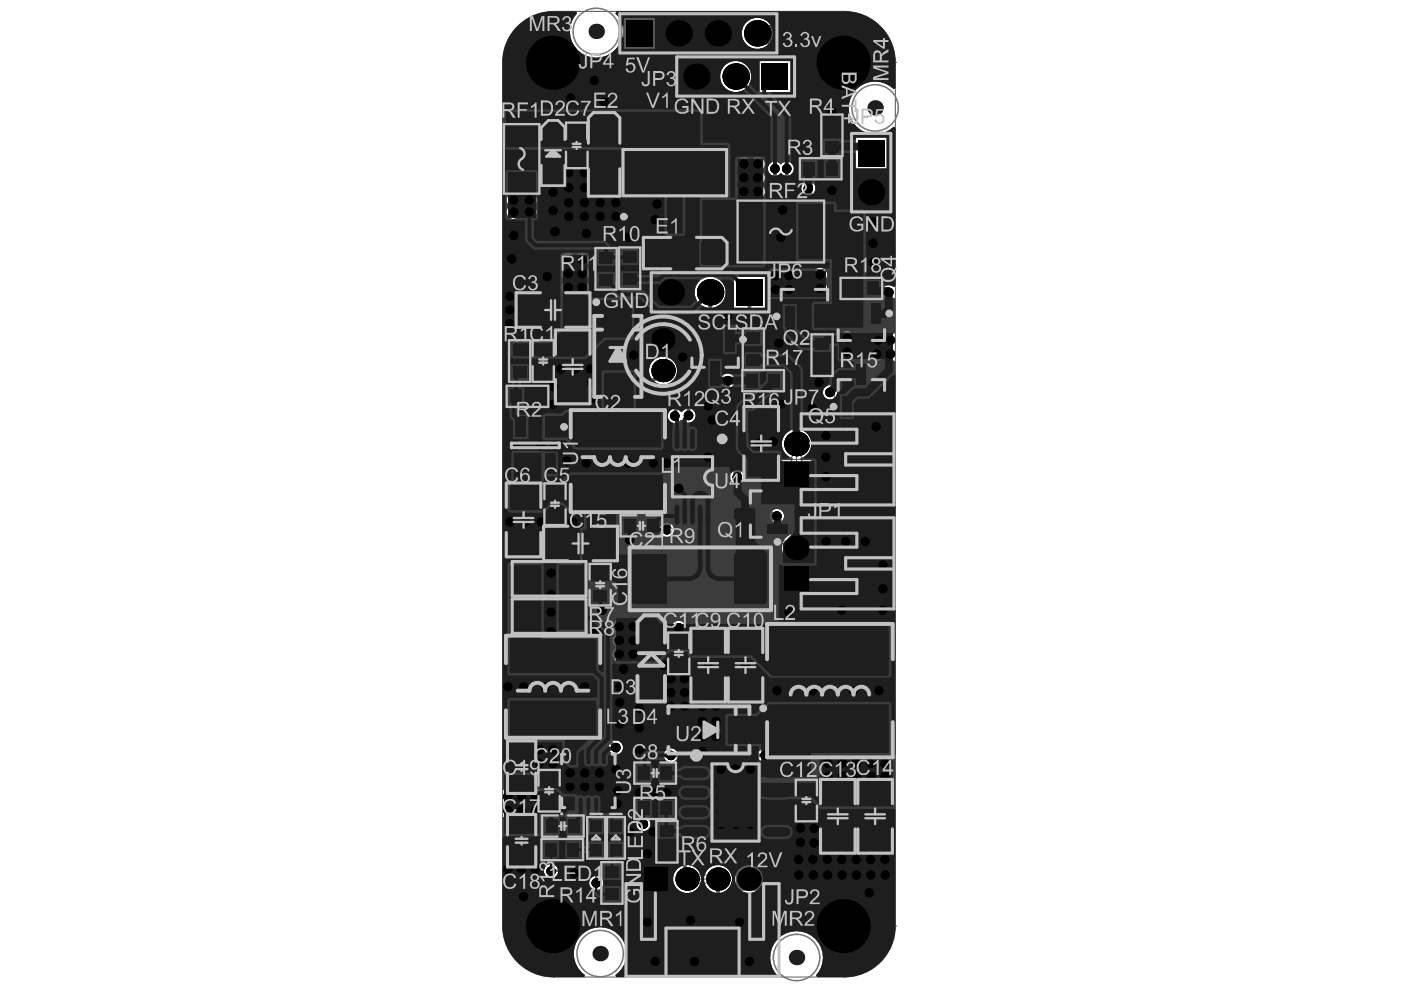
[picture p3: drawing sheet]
<svg xmlns="http://www.w3.org/2000/svg" width="297mm" height="210mm" viewBox="0 0 297 210" stroke-linecap="round" stroke-linejoin="round" font-family="sans-serif">
<g fill="none" stroke="#5a5a5a" stroke-width=".21">
<path d="M115.6 32.4h3.3M117.3 30.8v3.3M121.6 30.8h1.3M122.3 30.2v1.3M126.4 32.9h3.3M128.1 31.2v3.3M131.8 23.5h22.6v26.2h-22.6zM173.3 35.8h1.4M174 35.1v1.3M175.7 28.7h1.3M176.4 28v1.4M127.8 57h1.4"/>
<path d="M128.5 56.3v1.3M132.8 56.9h1.3M133.5 56.2v1.3M143.5 53.7h3.3M145.2 52v3.3M164.8 57.3h11.5v12.7h-11.5zM109.5 76.5h1.3M110.2 75.9v1.3M114.5 76.5h1.3M115.2 75.9v1.3M115.6 65.7h3.3M117.3 64.1v3.3"/>
<path d="M119.8 77.8h3.3M121.4 76.2v3.2M129.4 75.3h3.2M131 73.7v3.2M139.7 75.3h1.7M140.6 74.9v.8M145.1 67.7h13.1v15.7h-13.1zM159.1 74h1.3M159.7 73.4v1.3M173.6 75.3h1.4M174.3 74.6v1.4M176.9 63.5h11.5v12.8h-11.5z"/>
<path d="M176.9 76.4h11.5v12.8h-11.5zM182 61.2h1.3M182.6 60.5v1.3M106.8 86.7h13.4v15.4h-13.4zM111.2 84h1.3M111.8 83.4v1.3M146.8 99.5v3.2M159.8 94h3.2M161.2 80.7h1.3M161.4 92.4v3.3M161.8 80.1v1.3M167.2 97.4h3.3"/>
<path d="M168.9 95.8v3.2M109.4 110.2h3.2M111 108.6v3.3M117 106.9h1.3M117.7 106.3v1.3M121.4 115.2h3.3M123.1 113.6v3.3M135.3 111.5h1.3M136 110.8v1.3M145.2 101.1h3.3M155 103.3h12.8v11.4h-12.8zM167.2 119.4h3.3"/>
<path d="M168.9 117.8v3.3M114.8 122.7h3.3M114.8 130.6h3.3M116.4 121.1v3.3M116.4 129v3.3M126.6 124h1.3M127.2 123.3v1.3M136.4 139.8h3.3M138.1 138.1v3.3M143.2 138.5h1.4M143.9 137.9v1.3M146.8 122.7h3.3"/>
<path d="M148.5 121.1v3.3M150.1 139.4v3.3M158.1 139.4v3.3M118.7 158.6h12.1v13.9h-12.1zM148.5 141h3.3M148.9 154.8h3.3M150.6 153.1v3.3M156.4 141h3.3M109 178.3h3.2M109 162.7h3.2M110.6 161v3.3M110.6 176.6v3.3"/>
<path d="M115.8 167.7h1.3M116.4 167v1.3M118.7 175.1h1.3M119.2 179.5v1.3M119.3 174.5v1.3M125.8 177.6h1.3M126.4 177v1.3M129.9 177.6h1.3M130.6 177v1.3M138.3 171.4h1.3M138.3 163.9h1.3M138.9 163.3v1.3"/>
<path d="M138.9 170.7v1.4M140.7 178.5h1.4M141.4 177.8v1.3M154.3 170.2h3.3M155.9 168.5v3.3M170.3 169.7h1.3M171 169.1v1.3M176 173.1h3.3M177.6 171.4v3.3M183.9 173.1h3.3M185.5 171.4v3.3M118.6 180.1h1.3"/>
<path d="M129.1 187.2h1.3M129.7 186.6v1.3M147.3 186.4h3.3M149 184.7v3.3"/>
<circle cx="117.3" cy="32.4" r="1.15"/>
<circle cx="122.3" cy="30.8" r=".42"/>
<circle cx="128.1" cy="32.9" r="1.15"/>
<circle cx="174" cy="35.8" r=".42"/>
<circle cx="176.4" cy="28.7" r=".42"/>
<circle cx="128.5" cy="57" r=".42"/>
<circle cx="133.5" cy="56.9" r=".42"/>
<circle cx="145.2" cy="53.7" r="1.15"/>
<circle cx="110.2" cy="76.5" r=".42"/>
<circle cx="115.2" cy="76.5" r=".42"/>
<circle cx="117.3" cy="65.7" r="1.15"/>
<circle cx="121.4" cy="77.8" r="1.15"/>
<circle cx="131" cy="75.3" r="1.15"/>
<circle cx="159.7" cy="74" r=".42"/>
<circle cx="174.3" cy="75.3" r=".42"/>
<circle cx="182.6" cy="61.2" r=".42"/>
<circle cx="111.8" cy="84" r=".42"/>
<circle cx="161.4" cy="94" r="1.15"/>
<circle cx="161.8" cy="80.7" r=".42"/>
<circle cx="168.9" cy="97.4" r="1.15"/>
<circle cx="111" cy="110.2" r="1.15"/>
<circle cx="117.7" cy="106.9" r=".42"/>
<circle cx="123.1" cy="115.2" r="1.15"/>
<circle cx="136" cy="111.5" r=".42"/>
<circle cx="146.8" cy="101.1" r="1.15"/>
<circle cx="168.9" cy="119.4" r="1.15"/>
<circle cx="116.4" cy="122.7" r="1.15"/>
<circle cx="116.4" cy="130.6" r="1.15"/>
<circle cx="127.2" cy="124" r=".42"/>
<circle cx="138.1" cy="139.8" r="1.15"/>
<circle cx="143.9" cy="138.5" r=".42"/>
<circle cx="148.5" cy="122.7" r="1.15"/>
<circle cx="150.1" cy="141" r="1.15"/>
<circle cx="150.6" cy="154.8" r="1.15"/>
<circle cx="158.1" cy="141" r="1.15"/>
<circle cx="110.6" cy="162.7" r="1.15"/>
<circle cx="110.6" cy="178.3" r="1.15"/>
<circle cx="116.4" cy="167.7" r=".42"/>
<circle cx="119.3" cy="175.1" r=".42"/>
<circle cx="126.4" cy="177.6" r=".42"/>
<circle cx="130.6" cy="177.6" r=".42"/>
<circle cx="138.9" cy="163.9" r=".42"/>
<circle cx="138.9" cy="171.4" r=".42"/>
<circle cx="141.4" cy="178.5" r=".42"/>
<circle cx="155.9" cy="170.2" r="1.15"/>
<circle cx="171" cy="169.7" r=".42"/>
<circle cx="177.6" cy="173.1" r="1.15"/>
<circle cx="185.5" cy="173.1" r="1.15"/>
<circle cx="119.2" cy="180.1" r=".42"/>
<circle cx="129.7" cy="187.2" r=".42"/>
<circle cx="149" cy="186.4" r="1.15"/>
</g>
<g fill="none" stroke="#5a5a5a" stroke-width=".33">
<path d="M132.1 30.5h22v12.2h-22zM141.4 36.6h3.3M143.1 35v3.2M146.6 73.3h10v4.6h-10zM150 75.6h3.3M151.6 73.9v3.3M165.6 61.4h9.9v4.5h-9.9zM168.9 63.6h3.3M170.6 62v3.3M177.6 67.6h10v4.6h-10zM181 69.9h3.3M182.6 68.3v3.2"/>
<path d="M108.5 91.6h10v5.7h-10zM111.9 94.4h3.2M113.5 92.8v3.3M141.9 93.1h9.8v16h-9.8zM177.6 80.5h10v4.6h-10zM181 82.8h3.3M182.6 81.1v3.3M159.1 104h4.6v10h-4.6zM159.8 109h3.2M161.4 107.4v3.2M119.6 160.4h10.3v10.3h-10.3zM123.1 165.6h3.3"/>
<path d="M124.7 163.9v3.3M143.7 161.4h24.5v17.5h-24.5zM150 162h11.8v16.3h-11.8z"/>
<circle cx="122.5" cy="167.8" r="1.64"/>
<circle cx="152.6" cy="164.3" r="1.64"/>
</g>
<g fill="none" stroke="#5a5a5a" stroke-width=".25">
<path d="M141.9 96.2h9.8v9.8h-9.8z"/>
<circle cx="149.7" cy="98.1" r=".71"/>
</g>
<path d="M131.5 2.9h33.3v8.3h-33.3zM143.6 12.1h25v8.3h-25zM180.7 28.3h8.3v16.6h-8.3zM107 57.8h24.9v8.3h-24.9zM138.2 57.8h25v8.3h-25zM107 67h8.3v33.3h-8.3z" fill="none" stroke="#5a5a5a" stroke-width=".65"/>
<path d="M145.4 21h8.9M156.3 21h8.8" fill="none" stroke="#5a5a5a" stroke-width=".5"/>
<path d="M143.1 12.6v7.3" fill="none" stroke="#5a5a5a" stroke-width=".67"/>
<g fill="#5a5a5a">
<circle cx="189" cy="28.3" r=".16"/>
<circle cx="189" cy="44.9" r=".16"/>
</g>
<path d="M182.4 57.2h.1M188.1 57.2h.1" fill="none" stroke="#5a5a5a" stroke-width=".25"/>
<g fill="#5a5a5a">
<circle cx="168.6" cy="12.1" r=".16"/>
<circle cx="168.6" cy="20.4" r=".16"/>
</g>
<path d="M165.1 21h.1" fill="none" stroke="#5a5a5a" stroke-width=".25"/>
<g fill="#5a5a5a">
<circle cx="180.7" cy="28.3" r=".16"/>
<circle cx="177.4" cy="30.3" r=".17"/>
<circle cx="177.4" cy="30.3" r=".16"/>
<circle cx="180.7" cy="44.9" r=".16"/>
<circle cx="164.8" cy="2.9" r=".16"/>
<circle cx="164.8" cy="11.2" r=".16"/>
</g>
<path d="M145.4 21h.1M154.3 21h.1M156.3 21h.1" fill="none" stroke="#5a5a5a" stroke-width=".25"/>
<g fill="#5a5a5a">
<circle cx="143.6" cy="12.1" r=".16"/>
<circle cx="143.1" cy="12.6" r=".17"/>
<circle cx="143.1" cy="19.9" r=".17"/>
<circle cx="143.6" cy="20.4" r=".16"/>
</g>
<path d="M145.4 21h.1" fill="none" stroke="#5a5a5a" stroke-width=".25"/>
<g fill="#5a5a5a">
<circle cx="163.2" cy="57.8" r=".16"/>
<circle cx="163.2" cy="66.1" r=".16"/>
<circle cx="138.2" cy="57.8" r=".16"/>
<circle cx="138.2" cy="66.1" r=".16"/>
<circle cx="131.5" cy="11.2" r=".16"/>
<circle cx="131.5" cy="2.9" r=".16"/>
<circle cx="131.9" cy="57.8" r=".16"/>
<circle cx="131.9" cy="66.1" r=".16"/>
<circle cx="107" cy="66.1" r=".16"/>
<circle cx="107" cy="57.8" r=".16"/>
<circle cx="115.3" cy="67" r=".16"/>
<circle cx="107" cy="67" r=".16"/>
</g>
<path d="M129.5 122.1h.1" fill="none" stroke="#5a5a5a" stroke-width=".25"/>
<g fill="#5a5a5a">
<circle cx="115.3" cy="100.3" r=".16"/>
<circle cx="107.2" cy="128.1" r=".21"/>
<circle cx="107" cy="100.3" r=".16"/>
<circle cx="107.2" cy="181.8" r=".21"/>
</g>
<path d="M113.3 196.3h.1M121.5 196.3h.1" fill="none" stroke="#5a5a5a" stroke-width=".21"/>
<circle cx="117.4" cy="196.3" r="4.1" fill="#5a5a5a"/>
<path d="M174.9 196.3h.1M183.1 196.3h.1" fill="none" stroke="#5a5a5a" stroke-width=".21"/>
<circle cx="179" cy="196.3" r="4.1" fill="#5a5a5a"/>
<path d="M106.6 13.2h.1M113.3 13.2h.1M117.4 2.4h.1M121.5 13.2h.1M179 2.4h.1M189.8 13.2h.1M106.6 196.3h.1M189.8 196.3h.1M117.4 207.2h.1M179 207.2h.1" fill="none" stroke="#5a5a5a" stroke-width=".21"/>
<circle cx="117.4" cy="13.2" r="4.1" fill="#5a5a5a"/>
<path d="M174.9 13.2h.1M183.1 13.2h.1" fill="none" stroke="#5a5a5a" stroke-width=".21"/>
<circle cx="179" cy="13.2" r="4.1" fill="#5a5a5a"/>
<g fill="none" stroke="#5a5a5a" stroke-width=".21">
<path d="M106.6 13.2h.1M106.6 13.2v183.1M117.4 2.4h.1M117.4 2.4a10.8 10.8 0 0 0-10.8 10.8M117.4 2.4h61.6M179 2.4h.1M179 2.4a10.8 10.8 0 0 1 10.8 10.8M189.8 13.2h.1M189.8 13.2v183.1M106.6 196.3h.1M106.6 196.3a10.8 10.8 0 0 0 10.8 10.9M189.8 196.3h.1"/>
<path d="M189.8 196.3a10.8 10.8 0 0 1-10.8 10.9M117.4 207.2h.1M117.4 207.2h61.6M179 207.2h.1"/>
</g>
<g fill="none" stroke="#787878" stroke-width=".33">
<circle cx="126.4" cy="6.7" r="4.9"/>
<circle cx="185.5" cy="22.9" r="4.9"/>
<circle cx="127.2" cy="202.2" r="4.9"/>
<circle cx="168.9" cy="203" r="4.9"/>
</g>
<g fill="#5a5a5a">
<path d="M113.4 158.3l5.9-5.9 .4 .2v8.2l-1.6 1.7-.1 5.7-.4 .1-4.2-4.2z"/>
<path d="M109.2 6.1a10.8 10.8 0 0 1 7.5-3.7h5.4l.2 .4a5.6 5.6 0 0 0 1.5 8.8 5.6 5.6 0 0 0 8.1-3.7l.4 .1v2.4h6.6v-6.6h-6.6v1.6h-.4l-.3-.9-1.1-1.7 .2-.4h49a10.8 10.8 0 0 1 10.1 10.1v6.2l-.4 .1a5.6 5.6 0 0 0-7.9 .1 5.6 5.6 0 0 0 0 7.9 5.6 5.6 0 0 0 7.9 .1l.4 .1v33.7l-.4 .1-.1-.1a1.5 1.5 0 0 0-2.3 .8l-5.8 5.8-.3 .9v2.1l-.5 .1-.5-.2a1.52 1.52 0 0 0-1.7 .9 1.52 1.52 0 0 0 .5 1.8v.5a1.51 1.51 0 0 0-.4 2.1 1.51 1.51 0 0 0 2.1 .5l.4 .2v.3l-5.3 5.3-.4 .1a1.52 1.52 0 0 0-.1 2.5 1.52 1.52 0 0 0 2.4-.7l6.1-6.2 .1-8.7 5.4-5.4 .4-.3 .4 .2v7.2l-.4 .3a1.51 1.51 0 0 0-1.9 .5 1.52 1.52 0 0 0-2.3-.3 1.52 1.52 0 0 0 0 2.3l-.2 .5a1.52 1.52 0 0 0-.2 2.3 1.52 1.52 0 0 0 2.3-.1h.5a1.44 1.44 0 0 0 1.8 .4l.4 .3v119.6a10.8 10.8 0 0 1-10.1 10.9h-6.5l-.2-.5a5.6 5.6 0 0 0-.2-7.7 5.6 5.6 0 0 0-7.8 0 5.6 5.6 0 0 0-.3 7.7l-.2 .5h-33.9l-.1-.5 .7-.6a5.6 5.6 0 0 0-.2-8.1 5.6 5.6 0 0 0-8.1 .7 5.6 5.6 0 0 0 1.1 8l-.1 .5h-7.2a10.8 10.8 0 0 1-10.1-10.9v-22.9l.4-.3a1.46 1.46 0 0 0 1.9-.4h.5a1.5 1.5 0 0 0 2.4 0h.5a1.52 1.52 0 0 0 2.3 .2 1.52 1.52 0 0 0-.2-2.3v-.5l.4-.3 .2-.8 .4-.2 .9 .9 .1 8.1 2.9 2.9h11.7l.3 .3 .1 7 4.2 4.2 15.4 .1a3.4 3.4 0 0 0 2.1-1.8l.1-1.3a2.97 2.97 0 0 0 1.4-4.6 2.97 2.97 0 0 0-4.8 0 2.97 2.97 0 0 0 1.5 4.6v.5l-.7 .7h-14.2l-3.2-3.2v-6.6l-.5-.8 .2-.4h7.7l3.7 3.7v.7a2.97 2.97 0 0 0-.6 4.7 2.97 2.97 0 0 0 4.7-.8 2.97 2.97 0 0 0-2.3-4.3v-.7l-.2-.7-4.6-4.4-20.7-.1-.7-.6v-13.7l1.3-1.3 .3-.7v-33.1l8.6-8.5 .2-.7v-57.6l15-15 16.3-.1 5.9-5.8 .2-.7v-2.7l.4-.4a1.53 1.53 0 0 0-.4-2.1 1.53 1.53 0 0 0-2.1 .4 1.52 1.52 0 0 0-2.3-.2 1.52 1.52 0 0 0 .1 2.3v3l-.8 .8-.5-.2-.2-.9-.3-.3v-.5a1.49 1.49 0 0 0 0-2.4v-.5a1.52 1.52 0 0 0 .1-2.3 1.52 1.52 0 0 0-2.3 .2h-.4a1.52 1.52 0 0 0-2.3-.2 1.52 1.52 0 0 0 .1 2.3v.5a1.49 1.49 0 0 0 0 2.4v.5a1.52 1.52 0 0 0-.1 2.3 1.52 1.52 0 0 0 2.3-.2h.4l.4 .4 .9 .2 .1 .4-.5 .6-16.3 .1-16.8 16.8-.1 57.8-8.7 8.8-.1 24.1-6.7 6.9v7.2l2 2.2-.2 .4-.7 .2-.4 .4h-.5l-.4-.4a1.51 1.51 0 0 0-2 .4h-.5a1.46 1.46 0 0 0-1.9-.4l-.4-.2v-154.2a10.6 10.6 0 0 1 2.6-7.1zM152.7 16.2a3.3 3.3 0 0 0 6.6 0 3.3 3.3 0 0 0-6.6 0zM108.8 30.2l-.5 .5-.3 1.3v9.3a1.64 1.64 0 0 0 0 2.4 1.48 1.48 0 0 0 .4 2.6 2.57 2.57 0 0 0 4.4 0 1.58 1.58 0 0 0 .4-2.7 1.48 1.48 0 0 0 0-2.3v-8.2l2.6-2.6h49.3l1.3-.4 5.6-5.4 .7-1.1v-13.8a2.61 2.61 0 0 0-.7-1.8l-2.5-2.5-1.1-.7h-5.5a3.3 3.3 0 0 0-4.4-.3 3.3 3.3 0 0 0-.7 4.4 3.3 3.3 0 0 0 4.3 1.1h4.5l.9 .9v2h-6.5v6.6h6.5v2.3l-3.4 3.5h-49.3a2.61 2.61 0 0 0-1.9 .7zM181.4 29.2v6.5h6.6v-6.5zM119.6 53.8a1.51 1.51 0 0 0 0 2.5v.5a1.49 1.49 0 0 0 0 2.4v.5a1.52 1.52 0 0 0-.2 2.3 1.52 1.52 0 0 0 2.3-.2h.5a1.52 1.52 0 0 0 2.3 .2 1.52 1.52 0 0 0-.2-2.3v-.5a1.49 1.49 0 0 0 0-2.4v-.5a1.52 1.52 0 0 0 .2-2.3 1.52 1.52 0 0 0-2.3 .2h-.5a1.5 1.5 0 0 0-2.1-.4zM163.1 57.6a1.5 1.5 0 0 0 .4 2.1v.5a1.52 1.52 0 0 0-.2 2.3 1.52 1.52 0 0 0 2.3-.2h.5a1.52 1.52 0 0 0 2.3 .2 1.52 1.52 0 0 0-.2-2.3v-.5a1.52 1.52 0 0 0 .2-2.3 1.52 1.52 0 0 0-2.3 .2h-.5a1.51 1.51 0 0 0-2.5 0zM138.2 76.8a2.91 2.91 0 0 0-.3 3.1l-2 2-.3 .7v41.9l-6.9 6.9-.2 .7v25.2v.4l.6 .6a1.53 1.53 0 0 0 1.5 1.7 1.53 1.53 0 0 0 1.5-1.7 1.53 1.53 0 0 0-1.8-1.4v-16.5l.5-.3a1.43 1.43 0 0 0 1.7-.5h.5a1.52 1.52 0 0 0 2.3 .2 1.52 1.52 0 0 0-.2-2.3v-.5a1.49 1.49 0 0 0 0-2.4v-.5a1.52 1.52 0 0 0 .2-2.3 1.52 1.52 0 0 0-2.3 .2h-.5l-.6-.5-.1-.5 5.4-5.4 .3-.7v-41.9l1.7-1.8a2.98 2.98 0 0 0 4-1.1 2.98 2.98 0 0 0-1-4 2.98 2.98 0 0 0-4 .7zM147.9 60a3.3 3.3 0 0 0 1.7 5.1v13.1l-7 7.1-.3 .6v1a1.54 1.54 0 0 0-.3 2.4 1.54 1.54 0 0 0 2.4-.3h.4a1.51 1.51 0 0 0 2.3 .2 1.51 1.51 0 0 0-.2-2.3v-.8l5.4-5.4 .4 .2-.1 27.5a3.1 3.1 0 0 0 2.4 2.4h9.1a1.51 1.51 0 0 0 2.2-1.4 1.51 1.51 0 0 0-2.2-1.3h-8.6l-.2-.2v-5.1l.5-.2a1.48 1.48 0 0 0 1.6-.4 1.48 1.48 0 0 0 .3-1.7v-14.6l14.9-15.1 .1-8.1 .5-.2a1.51 1.51 0 0 0 2-.5 1.51 1.51 0 0 0-.4-2.1v-.4a1.51 1.51 0 0 0 .4-2.1 1.51 1.51 0 0 0-2-.5l-.5-.2v-16.1a1.51 1.51 0 0 0-1.3-2.2 1.51 1.51 0 0 0-1.4 2.2v29.1l-14.2 14.3-.5-.2v-2a1.48 1.48 0 0 0 .4-1.6 1.48 1.48 0 0 0-1.3-1l-.2-.4 5.6-5.6v-7.9h2.4v-6.6h-6.6v6.6h2.4v7.1l-6.1 6.1-.4-.2v-13.2a3.3 3.3 0 0 0 1.8-5 3.3 3.3 0 0 0-5.4-.1zM166.4 92.2a3.1 3.1 0 0 0 1.7 4.9l-.1 .5h-2.2v6.2h6.2v-6.2h-2.3v-.5a3.1 3.1 0 0 0 1.8-4.7 3.1 3.1 0 0 0-5.1-.2zM139.9 112.3a1.53 1.53 0 0 0 3 0 1.53 1.53 0 0 0-3 0zM165.7 116.2a3.2 3.2 0 0 0 6.3 0 3.2 3.2 0 0 0-6.3 0zM141 159.3a1.52 1.52 0 0 0 .3 2.1 1.52 1.52 0 0 0 2.1-.3h3.2l.8 .8 .7 .3 4.2-.1 1.1-1h7.6a1.52 1.52 0 0 0 2.3 .2 1.52 1.52 0 0 0 0-2.3 1.52 1.52 0 0 0-2.3 .2h-7.9l-.7 .3-.8 .8h-3.1l-.8-.8-.7-.3h-3.6a1.5 1.5 0 0 0-2.4 .1zM174.3 161a1.67 1.67 0 0 0 .4 2.2 2.09 2.09 0 0 0-.4 2.2 1.52 1.52 0 0 0 2.6 0h.4a1.52 1.52 0 0 0 2.6 0h.4a1.52 1.52 0 0 0 2.6 0h.5a1.52 1.52 0 0 0 2.5 0h.5a1.51 1.51 0 0 0 2.2 .3 1.51 1.51 0 0 0 .1-2.2l-.2-.3a2.09 2.09 0 0 0 .4-2.2 1.52 1.52 0 0 0-2.6 0h-.4a1.52 1.52 0 0 0-2.6 0h-.4a1.52 1.52 0 0 0-2.6 0h-.4a1.52 1.52 0 0 0-2.6 0h-.5a1.52 1.52 0 0 0-2.5 0zM142.6 132.3l-.2 1-9.6 9.6-.2 .6v28.3l.2 .7 2.1 2a1.52 1.52 0 0 0 1.5 1.8 1.52 1.52 0 0 0 1.5-1.6 1.52 1.52 0 0 0-1.7-1.5l-1.8-1.8v-27.5l9.3-9.3a1.52 1.52 0 0 0 1.6-2.1 1.52 1.52 0 0 0-2.7-.2zM115.3 184.7a1.55 1.55 0 0 0 3.1 0 1.55 1.55 0 0 0-3.1 0zM124.9 187.2a1.53 1.53 0 0 0 3 0 1.53 1.53 0 0 0-3 0zM155.8 186.4a3 3 0 0 0 6 0 3 3 0 0 0-6 0z"/>
</g>
<path d="M164.3 35.8v4.6l-3.7 3.6h-16.2l-16.3 16.3v57.8l-8.8 8.9v24.1l-6.9 6.8v6.6l4.9 4.8v8.1l2.3 2.4h11.8l.8 .8v7l3.8 3.8h15l1.2-1.3v-3.7M166.8 35.8v3.9l-5.6 5.6h-16.2l-15.6 15.6v58l-8.8 8.8v33.5l-1.7 1.6v14.4l1.3 1.3h20.8l4.2 4.2v3.2l.5 .5M140.6 78.6l-4 4v42.3l-7.2 7.2v25.2l1.2 1.2M150.6 62v16.6l-7.4 7.3v2.1l-.1 .2M158.9 62v10.8l-12.9 12.9v2.4M143.9 133.1l-10.4 10.4v28.3l2.9 2.9M142.2 160.2h4.8l1.1 1h3.9l1.1-1h9.1" fill="none" stroke="#5a5a5a" stroke-width=".83"/>
<path d="M160.6 7.1l.2 .2 6.9 .1 2.4 2.4v13.1l-5 5h-50.3l-4.2 4.1v12.9" fill="none" stroke="#5a5a5a" stroke-width="4.2"/>
<path d="M171.4 39.9v30.4l-15.1 15.1v15.8M188.5 62l-6.3 6.2v8.8l-6.2 6.2M154.3 80.7l-.3 .4v27.3l1 1h9.6" fill="none" stroke="#5a5a5a" stroke-width="1.7"/>
<g fill="#000">
<circle cx="117.3" cy="13.3" r="5.7"/>
<circle cx="126" cy="17.1" r="1"/>
<circle cx="143.9" cy="7.1" r="2.78"/>
<circle cx="147.7" cy="16.2" r="2.78"/>
<circle cx="152.2" cy="7.1" r="2.78"/>
<circle cx="156" cy="16.2" r="2.78"/>
<circle cx="160.6" cy="7.1" r="2.78"/>
<circle cx="178.9" cy="13.3" r="5.7"/>
<circle cx="120.6" cy="36.6" r="1"/>
<circle cx="120.6" cy="39.8" r="1"/>
<circle cx="121" cy="20.8" r="1"/>
<circle cx="123.9" cy="36.6" r="1"/>
<circle cx="123.9" cy="39.8" r="1"/>
<circle cx="128.1" cy="21.6" r="1"/>
<circle cx="157.7" cy="34.8" r="1"/>
<circle cx="157.7" cy="37.7" r="1"/>
<circle cx="160.7" cy="34.8" r="1"/>
<circle cx="160.7" cy="37.7" r="1"/>
<circle cx="164.3" cy="35.8" r="1"/>
<circle cx="166.8" cy="35.8" r="1"/>
<circle cx="171.4" cy="39.9" r="1"/>
<circle cx="176.4" cy="23.7" r="1"/>
<circle cx="108.5" cy="54.9" r="1"/>
<circle cx="108.9" cy="42.4" r="1"/>
<circle cx="108.9" cy="44.9" r="1"/>
<circle cx="108.9" cy="49.9" r="1"/>
<circle cx="112.3" cy="42.4" r="1"/>
<circle cx="112.3" cy="44.9" r="1"/>
<circle cx="116" cy="58.7" r="1"/>
<circle cx="117.3" cy="44.7" r="1"/>
<circle cx="117.3" cy="40.8" r="1"/>
<circle cx="117.7" cy="49.1" r="1"/>
<circle cx="120.5" cy="58" r="1"/>
<circle cx="120.5" cy="55.1" r="1"/>
<circle cx="120.6" cy="43" r="1"/>
<circle cx="120.6" cy="45.9" r="1"/>
<circle cx="123.4" cy="58" r="1"/>
<circle cx="123.4" cy="55.1" r="1"/>
<circle cx="123.9" cy="43" r="1"/>
<circle cx="123.9" cy="45.9" r="1"/>
<circle cx="124.3" cy="49.5" r="1"/>
<circle cx="127.2" cy="43" r="1"/>
<circle cx="127.2" cy="45.9" r="1"/>
<circle cx="130.6" cy="43" r="1"/>
<circle cx="130.6" cy="45.9" r="1"/>
<circle cx="133.1" cy="50.3" r="1"/>
<circle cx="138.9" cy="46.6" r="1"/>
<circle cx="139.3" cy="43.3" r="1"/>
<circle cx="157.7" cy="40.6" r="1"/>
<circle cx="160.7" cy="40.6" r="1"/>
<circle cx="164.4" cy="58.5" r="1"/>
<circle cx="165.6" cy="50.3" r="1"/>
<circle cx="166" cy="44.5" r="1"/>
<circle cx="167.3" cy="58.5" r="1"/>
<circle cx="173.9" cy="58.2" r="1"/>
<circle cx="176.4" cy="40.4" r="1"/>
<circle cx="184.7" cy="40.8" r="2.78"/>
<circle cx="185.1" cy="55.7" r="1"/>
<circle cx="185.1" cy="51.6" r="1"/>
<circle cx="185.1" cy="47" r="1"/>
<circle cx="108.1" cy="62.8" r="1"/>
<circle cx="108.1" cy="68.6" r="1"/>
<circle cx="108.1" cy="65.7" r="1"/>
<circle cx="118.9" cy="78.2" r="1"/>
<circle cx="120.5" cy="60.9" r="1"/>
<circle cx="122" cy="78.2" r="1"/>
<circle cx="123.4" cy="60.9" r="1"/>
<circle cx="125.2" cy="78.2" r="1"/>
<circle cx="134.3" cy="75.3" r="1"/>
<circle cx="140.6" cy="72" r="2.46"/>
<circle cx="140.6" cy="78.6" r="2.46"/>
<circle cx="142.2" cy="62" r="2.78"/>
<circle cx="144.7" cy="75.7" r="1"/>
<circle cx="150.6" cy="62" r="2.78"/>
<circle cx="154.3" cy="67" r="1"/>
<circle cx="164.4" cy="61.4" r="1"/>
<circle cx="165.1" cy="72.8" r="1"/>
<circle cx="167.3" cy="61.4" r="1"/>
<circle cx="173.9" cy="61.2" r="1"/>
<circle cx="179.6" cy="74.6" r="1"/>
<circle cx="179.6" cy="71.7" r="1"/>
<circle cx="185.9" cy="75.1" r="1"/>
<circle cx="186.2" cy="72.1" r="1"/>
<circle cx="188.5" cy="62" r="1"/>
<circle cx="188.8" cy="72.1" r="1"/>
<circle cx="188.8" cy="75.1" r="1"/>
<circle cx="109.3" cy="94.4" r="1"/>
<circle cx="114.6" cy="94.4" r="1"/>
<circle cx="117.3" cy="85.7" r="1"/>
<circle cx="117.3" cy="82" r="1"/>
<circle cx="117.7" cy="94.4" r="1"/>
<circle cx="120.2" cy="97.8" r="1"/>
<circle cx="124.3" cy="98.2" r="1"/>
<circle cx="125.4" cy="81.1" r="1"/>
<circle cx="126" cy="84.5" r="1"/>
<circle cx="133.1" cy="98.2" r="1"/>
<circle cx="138.5" cy="98.2" r="1"/>
<circle cx="141.4" cy="98.2" r="1"/>
<circle cx="143.1" cy="88.2" r="1"/>
<circle cx="146" cy="88.1" r="1"/>
<circle cx="150.1" cy="86.1" r="1"/>
<circle cx="150.1" cy="96.9" r="1"/>
<circle cx="151" cy="89" r="1"/>
<circle cx="154.3" cy="80.7" r="1"/>
<circle cx="161" cy="94" r="1"/>
<circle cx="163.9" cy="93.6" r="1"/>
<circle cx="165.6" cy="85.7" r="1"/>
<circle cx="168.9" cy="94.1" r="2.62"/>
<circle cx="172.2" cy="86.5" r="1"/>
<circle cx="173.6" cy="81.1" r="1"/>
<circle cx="175.1" cy="92.4" r="1"/>
<circle cx="175.1" cy="96.9" r="1"/>
<circle cx="176" cy="83.2" r="1"/>
<circle cx="185.7" cy="90.5" r="1"/>
<circle cx="108.1" cy="110.7" r="1"/>
<circle cx="111.4" cy="110.7" r="1"/>
<circle cx="114.8" cy="110.7" r="1"/>
<circle cx="121.4" cy="110.7" r="1"/>
<circle cx="133.5" cy="114.4" r="1"/>
<circle cx="141.4" cy="112.3" r="1"/>
<circle cx="143.9" cy="103.6" r="1"/>
<circle cx="156.3" cy="101.2" r="1"/>
<circle cx="164.7" cy="109.4" r="1"/>
<circle cx="168.9" cy="116.2" r="2.62"/>
<circle cx="175.1" cy="101.1" r="1"/>
<circle cx="175.1" cy="114.8" r="1"/>
<circle cx="179.3" cy="114.8" r="1"/>
<circle cx="183.5" cy="114.8" r="1"/>
<circle cx="187.2" cy="119.8" r="1"/>
<circle cx="116.8" cy="129.8" r="1"/>
<circle cx="116.8" cy="126.1" r="1"/>
<circle cx="116.8" cy="134" r="1"/>
<circle cx="116.8" cy="121.5" r="1"/>
<circle cx="126.4" cy="134" r="1"/>
<circle cx="127.7" cy="129.4" r="1"/>
<circle cx="131.3" cy="132.9" r="1"/>
<circle cx="131.3" cy="138.7" r="1"/>
<circle cx="131.3" cy="135.8" r="1"/>
<circle cx="134.2" cy="132.9" r="1"/>
<circle cx="134.2" cy="138.7" r="1"/>
<circle cx="134.2" cy="135.8" r="1"/>
<circle cx="143.9" cy="133.1" r="1"/>
<circle cx="167.2" cy="129.8" r="1"/>
<circle cx="178.5" cy="129.4" r="1"/>
<circle cx="187.2" cy="124.8" r="1"/>
<circle cx="187.2" cy="129.4" r="1"/>
<circle cx="107.7" cy="145.6" r="1"/>
<circle cx="111" cy="145.6" r="1"/>
<circle cx="114.3" cy="158.9" r="1"/>
<circle cx="115.6" cy="145.6" r="1"/>
<circle cx="117.3" cy="158.9" r="1"/>
<circle cx="123.9" cy="145.6" r="1"/>
<circle cx="130.6" cy="158.5" r="1"/>
<circle cx="131.4" cy="148.9" r="1"/>
<circle cx="131.4" cy="153.5" r="1"/>
<circle cx="131.4" cy="145.6" r="1"/>
<circle cx="132.2" cy="141.9" r="1"/>
<circle cx="135.6" cy="150.2" r="1"/>
<circle cx="135.6" cy="154.3" r="1"/>
<circle cx="135.6" cy="158.9" r="1"/>
<circle cx="140.7" cy="141.1" r="1"/>
<circle cx="142.2" cy="143.9" r="1"/>
<circle cx="142.2" cy="146.9" r="1"/>
<circle cx="142.2" cy="149.8" r="1"/>
<circle cx="145.2" cy="143.9" r="1"/>
<circle cx="145.2" cy="146.9" r="1"/>
<circle cx="145.2" cy="149.8" r="1"/>
<circle cx="148.9" cy="156.1" r="1"/>
<circle cx="148.9" cy="159.3" r="1"/>
<circle cx="148.9" cy="149.8" r="1"/>
<circle cx="148.9" cy="153" r="1"/>
<circle cx="150.1" cy="141" r="1"/>
<circle cx="151.8" cy="156.1" r="1"/>
<circle cx="151.8" cy="149.8" r="1"/>
<circle cx="151.8" cy="153" r="1"/>
<circle cx="158.1" cy="141" r="1"/>
<circle cx="164.7" cy="146.4" r="1"/>
<circle cx="172.2" cy="146.4" r="1"/>
<circle cx="181" cy="146.4" r="1"/>
<circle cx="186.4" cy="146.4" r="1"/>
<circle cx="107.7" cy="171.8" r="1"/>
<circle cx="107.7" cy="168.9" r="1"/>
<circle cx="110.6" cy="171.8" r="1"/>
<circle cx="110.6" cy="168.9" r="1"/>
<circle cx="113.5" cy="171.8" r="1"/>
<circle cx="113.5" cy="168.9" r="1"/>
<circle cx="114.3" cy="161.8" r="1"/>
<circle cx="117.3" cy="161.8" r="1"/>
<circle cx="120.9" cy="166.8" r="1"/>
<circle cx="120.9" cy="163.9" r="1"/>
<circle cx="124" cy="166.8" r="1"/>
<circle cx="124" cy="163.9" r="1"/>
<circle cx="127.1" cy="166.8" r="1"/>
<circle cx="127.1" cy="163.9" r="1"/>
<circle cx="130.6" cy="163.1" r="1"/>
<circle cx="130.8" cy="170.4" r="1"/>
<circle cx="131" cy="167.7" r="1"/>
<circle cx="133.5" cy="176.4" r="1"/>
<circle cx="135.6" cy="168.1" r="1"/>
<circle cx="136.4" cy="174.7" r="1"/>
<circle cx="138.5" cy="176.4" r="1"/>
<circle cx="138.5" cy="168.1" r="1"/>
<circle cx="141.4" cy="168.1" r="1"/>
<circle cx="142.2" cy="160.2" r="1"/>
<circle cx="152.9" cy="163.1" r="1"/>
<circle cx="152.9" cy="174.7" r="1"/>
<circle cx="152.9" cy="166.4" r="1"/>
<circle cx="152.9" cy="169.2" r="1"/>
<circle cx="152.9" cy="172" r="1"/>
<circle cx="156" cy="163.1" r="1"/>
<circle cx="156" cy="174.7" r="1"/>
<circle cx="156" cy="166.4" r="1"/>
<circle cx="156" cy="169.2" r="1"/>
<circle cx="156" cy="172" r="1"/>
<circle cx="159.1" cy="163.1" r="1"/>
<circle cx="159.1" cy="174.7" r="1"/>
<circle cx="159.1" cy="166.4" r="1"/>
<circle cx="159.1" cy="169.2" r="1"/>
<circle cx="159.1" cy="172" r="1"/>
<circle cx="162.2" cy="160.2" r="1"/>
<circle cx="169.7" cy="175.6" r="1"/>
<circle cx="169.7" cy="178.6" r="1"/>
<circle cx="172.6" cy="175.7" r="1"/>
<circle cx="172.6" cy="178.7" r="1"/>
<circle cx="175.5" cy="161.8" r="1"/>
<circle cx="175.6" cy="164.6" r="1"/>
<circle cx="178.6" cy="161.8" r="1"/>
<circle cx="178.6" cy="164.6" r="1"/>
<circle cx="181.6" cy="161.8" r="1"/>
<circle cx="181.6" cy="164.6" r="1"/>
<circle cx="184.6" cy="161.8" r="1"/>
<circle cx="184.6" cy="164.6" r="1"/>
<circle cx="187.6" cy="161.8" r="1"/>
<circle cx="187.7" cy="164.6" r="1"/>
<circle cx="107.7" cy="184.3" r="1"/>
<circle cx="110.6" cy="184.3" r="1"/>
<circle cx="111" cy="190.1" r="1"/>
<circle cx="113.5" cy="184.3" r="1"/>
<circle cx="116.8" cy="184.7" r="1"/>
<circle cx="117.3" cy="196.4" r="5.7"/>
<circle cx="121.8" cy="185.1" r="1"/>
<circle cx="126.4" cy="187.2" r="1"/>
<circle cx="137.2" cy="181" r="1"/>
<circle cx="137.2" cy="195.5" r="1"/>
<circle cx="145.7" cy="186.4" r="2.46"/>
<circle cx="146.4" cy="195.1" r="1"/>
<circle cx="152.2" cy="186.4" r="2.46"/>
<circle cx="156.8" cy="195.5" r="1"/>
<circle cx="158.8" cy="186.4" r="2.46"/>
<circle cx="169.3" cy="182.2" r="1"/>
<circle cx="169.4" cy="185.5" r="1"/>
<circle cx="172.4" cy="182.2" r="1"/>
<circle cx="172.4" cy="185.5" r="1"/>
<circle cx="175.4" cy="182.2" r="1"/>
<circle cx="175.5" cy="185.5" r="1"/>
<circle cx="178.5" cy="182.2" r="1"/>
<circle cx="178.5" cy="185.5" r="1"/>
<circle cx="178.9" cy="196.4" r="5.7"/>
<circle cx="181.5" cy="182.2" r="1"/>
<circle cx="181.6" cy="185.5" r="1"/>
<circle cx="184.3" cy="189.3" r="1"/>
<circle cx="184.6" cy="182.2" r="1"/>
<circle cx="184.6" cy="185.5" r="1"/>
<circle cx="187.6" cy="182.2" r="1"/>
<circle cx="187.7" cy="185.5" r="1"/>
<circle cx="138.9" cy="203.8" r="1"/>
<circle cx="147.2" cy="203.8" r="1"/>
<circle cx="158.9" cy="203.8" r="1"/>
</g>
<g fill="#000">
<path d="M132.8 4.3h5.6v5.6h-5.6z" fill-rule="evenodd"/>
<path d="M161.5 13.4h5.6v5.6h-5.6z" fill-rule="evenodd"/>
<path d="M181.9 29.7h5.6v5.5h-5.6z" fill-rule="evenodd"/>
<path d="M156.1 59.2h5.6v5.6h-5.6z" fill-rule="evenodd"/>
<path d="M166.3 98.1h5.2v5.2h-5.2z" fill-rule="evenodd"/>
<path d="M166.3 120.1h5.2v5.2h-5.2z" fill-rule="evenodd"/>
<path d="M136.7 183.9h4.9v4.9h-4.9z" fill-rule="evenodd"/>
</g>
<g fill="#5a5a5a">
<path d="M131.4 2.9h8.8v17.5h21.6v22.4h-5.8v-14.9h-24.6v-18.8a5.4 5.4 0 0 0 0-4.9z"/>
<path d="M118.9 52h45.4l5 5h5.4v5.4h-11.2v-4.2l-1.3-1.2h-36.6v5h-6.7z"/>
<path d="M106.8 167.7h12.8a1.49 1.49 0 0 0 2.2 .2l.5 .2v10.4h34.1v4.1h-18.2l-.1-.3a1.58 1.58 0 0 0 .3-2.3 1.58 1.58 0 0 0-2.3 0 1.58 1.58 0 0 0 .3 2.3l-.1 .3h-18.9v-9.5h-10.6z"/>
<path d="M161.4 161.8l.3-.2a1.45 1.45 0 0 0 1.8-.6h25.8v10.8h-21.7v17.1h-11.6v-10.4h5.4z"/>
<path d="M178 70.3h11.3v42h-34.6l-19.1 19.2v8.3h-5.9v-12.1l23.4-23.3 24.9 .4zM184.2 90.5a1.55 1.55 0 0 0 3.1 0 1.55 1.55 0 0 0-3.1 0zM163.2 109.4a1.53 1.53 0 0 0 3 0 1.53 1.53 0 0 0-3 0z"/>
</g>
<path d="M112.3 44.9v57.4l5 5h22.1l2 2v3" fill="none" stroke="#5a5a5a" stroke-width="1.7"/>
<path d="M119.3 181.8v2.1l-.7 .7-1.8 .1M126.4 181v6.2" fill="none" stroke="#5a5a5a" stroke-width=".5"/>
<g fill="#000">
<circle cx="117.3" cy="13.3" r="5.7"/>
<circle cx="126" cy="17.1" r="1"/>
<circle cx="143.9" cy="7.1" r="2.78"/>
<circle cx="147.7" cy="16.2" r="2.78"/>
<circle cx="152.2" cy="7.1" r="2.78"/>
<circle cx="156" cy="16.2" r="2.78"/>
<circle cx="160.6" cy="7.1" r="2.78"/>
<circle cx="178.9" cy="13.3" r="5.7"/>
<circle cx="120.6" cy="36.6" r="1"/>
<circle cx="120.6" cy="39.8" r="1"/>
<circle cx="121" cy="20.8" r="1"/>
<circle cx="123.9" cy="36.6" r="1"/>
<circle cx="123.9" cy="39.8" r="1"/>
<circle cx="128.1" cy="21.6" r="1"/>
<circle cx="157.7" cy="34.8" r="1"/>
<circle cx="157.7" cy="37.7" r="1"/>
<circle cx="160.7" cy="34.8" r="1"/>
<circle cx="160.7" cy="37.7" r="1"/>
<circle cx="164.3" cy="35.8" r="1"/>
<circle cx="166.8" cy="35.8" r="1"/>
<circle cx="171.4" cy="39.9" r="1"/>
<circle cx="176.4" cy="23.7" r="1"/>
<circle cx="108.5" cy="54.9" r="1"/>
<circle cx="108.9" cy="42.4" r="1"/>
<circle cx="108.9" cy="44.9" r="1"/>
<circle cx="108.9" cy="49.9" r="1"/>
<circle cx="112.3" cy="42.4" r="1"/>
<circle cx="112.3" cy="44.9" r="1"/>
<circle cx="116" cy="58.7" r="1"/>
<circle cx="117.3" cy="44.7" r="1"/>
<circle cx="117.3" cy="40.8" r="1"/>
<circle cx="117.7" cy="49.1" r="1"/>
<circle cx="120.5" cy="58" r="1"/>
<circle cx="120.5" cy="55.1" r="1"/>
<circle cx="120.6" cy="43" r="1"/>
<circle cx="120.6" cy="45.9" r="1"/>
<circle cx="123.4" cy="58" r="1"/>
<circle cx="123.4" cy="55.1" r="1"/>
<circle cx="123.9" cy="43" r="1"/>
<circle cx="123.9" cy="45.9" r="1"/>
<circle cx="124.3" cy="49.5" r="1"/>
<circle cx="127.2" cy="43" r="1"/>
<circle cx="127.2" cy="45.9" r="1"/>
<circle cx="130.6" cy="43" r="1"/>
<circle cx="130.6" cy="45.9" r="1"/>
<circle cx="133.1" cy="50.3" r="1"/>
<circle cx="138.9" cy="46.6" r="1"/>
<circle cx="139.3" cy="43.3" r="1"/>
<circle cx="157.7" cy="40.6" r="1"/>
<circle cx="160.7" cy="40.6" r="1"/>
<circle cx="164.4" cy="58.5" r="1"/>
<circle cx="165.6" cy="50.3" r="1"/>
<circle cx="166" cy="44.5" r="1"/>
<circle cx="167.3" cy="58.5" r="1"/>
<circle cx="173.9" cy="58.2" r="1"/>
<circle cx="176.4" cy="40.4" r="1"/>
<circle cx="184.7" cy="40.8" r="2.78"/>
<circle cx="185.1" cy="55.7" r="1"/>
<circle cx="185.1" cy="51.6" r="1"/>
<circle cx="185.1" cy="47" r="1"/>
<circle cx="108.1" cy="62.8" r="1"/>
<circle cx="108.1" cy="68.6" r="1"/>
<circle cx="108.1" cy="65.7" r="1"/>
<circle cx="118.9" cy="78.2" r="1"/>
<circle cx="120.5" cy="60.9" r="1"/>
<circle cx="122" cy="78.2" r="1"/>
<circle cx="123.4" cy="60.9" r="1"/>
<circle cx="125.2" cy="78.2" r="1"/>
<circle cx="134.3" cy="75.3" r="1"/>
<circle cx="140.6" cy="72" r="2.46"/>
<circle cx="140.6" cy="78.6" r="2.46"/>
<circle cx="142.2" cy="62" r="2.78"/>
<circle cx="144.7" cy="75.7" r="1"/>
<circle cx="150.6" cy="62" r="2.78"/>
<circle cx="154.3" cy="67" r="1"/>
<circle cx="164.4" cy="61.4" r="1"/>
<circle cx="165.1" cy="72.8" r="1"/>
<circle cx="167.3" cy="61.4" r="1"/>
<circle cx="173.9" cy="61.2" r="1"/>
<circle cx="179.6" cy="74.6" r="1"/>
<circle cx="179.6" cy="71.7" r="1"/>
<circle cx="185.9" cy="75.1" r="1"/>
<circle cx="186.2" cy="72.1" r="1"/>
<circle cx="188.5" cy="62" r="1"/>
<circle cx="188.8" cy="72.1" r="1"/>
<circle cx="188.8" cy="75.1" r="1"/>
<circle cx="109.3" cy="94.4" r="1"/>
<circle cx="114.6" cy="94.4" r="1"/>
<circle cx="117.3" cy="85.7" r="1"/>
<circle cx="117.3" cy="82" r="1"/>
<circle cx="117.7" cy="94.4" r="1"/>
<circle cx="120.2" cy="97.8" r="1"/>
<circle cx="124.3" cy="98.2" r="1"/>
<circle cx="125.4" cy="81.1" r="1"/>
<circle cx="126" cy="84.5" r="1"/>
<circle cx="133.1" cy="98.2" r="1"/>
<circle cx="138.5" cy="98.2" r="1"/>
<circle cx="141.4" cy="98.2" r="1"/>
<circle cx="143.1" cy="88.2" r="1"/>
<circle cx="146" cy="88.1" r="1"/>
<circle cx="150.1" cy="86.1" r="1"/>
<circle cx="150.1" cy="96.9" r="1"/>
<circle cx="151" cy="89" r="1"/>
<circle cx="154.3" cy="80.7" r="1"/>
<circle cx="161" cy="94" r="1"/>
<circle cx="163.9" cy="93.6" r="1"/>
<circle cx="165.6" cy="85.7" r="1"/>
<circle cx="168.9" cy="94.1" r="2.62"/>
<circle cx="172.2" cy="86.5" r="1"/>
<circle cx="173.6" cy="81.1" r="1"/>
<circle cx="175.1" cy="92.4" r="1"/>
<circle cx="175.1" cy="96.9" r="1"/>
<circle cx="176" cy="83.2" r="1"/>
<circle cx="185.7" cy="90.5" r="1"/>
<circle cx="108.1" cy="110.7" r="1"/>
<circle cx="111.4" cy="110.7" r="1"/>
<circle cx="114.8" cy="110.7" r="1"/>
<circle cx="121.4" cy="110.7" r="1"/>
<circle cx="133.5" cy="114.4" r="1"/>
<circle cx="141.4" cy="112.3" r="1"/>
<circle cx="143.9" cy="103.6" r="1"/>
<circle cx="156.3" cy="101.2" r="1"/>
<circle cx="164.7" cy="109.4" r="1"/>
<circle cx="168.9" cy="116.2" r="2.62"/>
<circle cx="175.1" cy="101.1" r="1"/>
<circle cx="175.1" cy="114.8" r="1"/>
<circle cx="179.3" cy="114.8" r="1"/>
<circle cx="183.5" cy="114.8" r="1"/>
<circle cx="187.2" cy="119.8" r="1"/>
<circle cx="116.8" cy="129.8" r="1"/>
<circle cx="116.8" cy="126.1" r="1"/>
<circle cx="116.8" cy="134" r="1"/>
<circle cx="116.8" cy="121.5" r="1"/>
<circle cx="126.4" cy="134" r="1"/>
<circle cx="127.7" cy="129.4" r="1"/>
<circle cx="131.3" cy="132.9" r="1"/>
<circle cx="131.3" cy="138.7" r="1"/>
<circle cx="131.3" cy="135.8" r="1"/>
<circle cx="134.2" cy="132.9" r="1"/>
<circle cx="134.2" cy="138.7" r="1"/>
<circle cx="134.2" cy="135.8" r="1"/>
<circle cx="143.9" cy="133.1" r="1"/>
<circle cx="167.2" cy="129.8" r="1"/>
<circle cx="178.5" cy="129.4" r="1"/>
<circle cx="187.2" cy="124.8" r="1"/>
<circle cx="187.2" cy="129.4" r="1"/>
<circle cx="107.7" cy="145.6" r="1"/>
<circle cx="111" cy="145.6" r="1"/>
<circle cx="114.3" cy="158.9" r="1"/>
<circle cx="115.6" cy="145.6" r="1"/>
<circle cx="117.3" cy="158.9" r="1"/>
<circle cx="123.9" cy="145.6" r="1"/>
<circle cx="130.6" cy="158.5" r="1"/>
<circle cx="131.4" cy="148.9" r="1"/>
<circle cx="131.4" cy="153.5" r="1"/>
<circle cx="131.4" cy="145.6" r="1"/>
<circle cx="132.2" cy="141.9" r="1"/>
<circle cx="135.6" cy="150.2" r="1"/>
<circle cx="135.6" cy="154.3" r="1"/>
<circle cx="135.6" cy="158.9" r="1"/>
<circle cx="140.7" cy="141.1" r="1"/>
<circle cx="142.2" cy="143.9" r="1"/>
<circle cx="142.2" cy="146.9" r="1"/>
<circle cx="142.2" cy="149.8" r="1"/>
<circle cx="145.2" cy="143.9" r="1"/>
<circle cx="145.2" cy="146.9" r="1"/>
<circle cx="145.2" cy="149.8" r="1"/>
<circle cx="148.9" cy="156.1" r="1"/>
<circle cx="148.9" cy="159.3" r="1"/>
<circle cx="148.9" cy="149.8" r="1"/>
<circle cx="148.9" cy="153" r="1"/>
<circle cx="150.1" cy="141" r="1"/>
<circle cx="151.8" cy="156.1" r="1"/>
<circle cx="151.8" cy="149.8" r="1"/>
<circle cx="151.8" cy="153" r="1"/>
<circle cx="158.1" cy="141" r="1"/>
<circle cx="164.7" cy="146.4" r="1"/>
<circle cx="172.2" cy="146.4" r="1"/>
<circle cx="181" cy="146.4" r="1"/>
<circle cx="186.4" cy="146.4" r="1"/>
<circle cx="107.7" cy="171.8" r="1"/>
<circle cx="107.7" cy="168.9" r="1"/>
<circle cx="110.6" cy="171.8" r="1"/>
<circle cx="110.6" cy="168.9" r="1"/>
<circle cx="113.5" cy="171.8" r="1"/>
<circle cx="113.5" cy="168.9" r="1"/>
<circle cx="114.3" cy="161.8" r="1"/>
<circle cx="117.3" cy="161.8" r="1"/>
<circle cx="120.9" cy="166.8" r="1"/>
<circle cx="120.9" cy="163.9" r="1"/>
<circle cx="124" cy="166.8" r="1"/>
<circle cx="124" cy="163.9" r="1"/>
<circle cx="127.1" cy="166.8" r="1"/>
<circle cx="127.1" cy="163.9" r="1"/>
<circle cx="130.6" cy="163.1" r="1"/>
<circle cx="130.8" cy="170.4" r="1"/>
<circle cx="131" cy="167.7" r="1"/>
<circle cx="133.5" cy="176.4" r="1"/>
<circle cx="135.6" cy="168.1" r="1"/>
<circle cx="136.4" cy="174.7" r="1"/>
<circle cx="138.5" cy="176.4" r="1"/>
<circle cx="138.5" cy="168.1" r="1"/>
<circle cx="141.4" cy="168.1" r="1"/>
<circle cx="142.2" cy="160.2" r="1"/>
<circle cx="152.9" cy="163.1" r="1"/>
<circle cx="152.9" cy="174.7" r="1"/>
<circle cx="152.9" cy="166.4" r="1"/>
<circle cx="152.9" cy="169.2" r="1"/>
<circle cx="152.9" cy="172" r="1"/>
<circle cx="156" cy="163.1" r="1"/>
<circle cx="156" cy="174.7" r="1"/>
<circle cx="156" cy="166.4" r="1"/>
<circle cx="156" cy="169.2" r="1"/>
<circle cx="156" cy="172" r="1"/>
<circle cx="159.1" cy="163.1" r="1"/>
<circle cx="159.1" cy="174.7" r="1"/>
<circle cx="159.1" cy="166.4" r="1"/>
<circle cx="159.1" cy="169.2" r="1"/>
<circle cx="159.1" cy="172" r="1"/>
<circle cx="162.2" cy="160.2" r="1"/>
<circle cx="169.7" cy="175.6" r="1"/>
<circle cx="169.7" cy="178.6" r="1"/>
<circle cx="172.6" cy="175.7" r="1"/>
<circle cx="172.6" cy="178.7" r="1"/>
<circle cx="175.5" cy="161.8" r="1"/>
<circle cx="175.6" cy="164.6" r="1"/>
<circle cx="178.6" cy="161.8" r="1"/>
<circle cx="178.6" cy="164.6" r="1"/>
<circle cx="181.6" cy="161.8" r="1"/>
<circle cx="181.6" cy="164.6" r="1"/>
<circle cx="184.6" cy="161.8" r="1"/>
<circle cx="184.6" cy="164.6" r="1"/>
<circle cx="187.6" cy="161.8" r="1"/>
<circle cx="187.7" cy="164.6" r="1"/>
<circle cx="107.7" cy="184.3" r="1"/>
<circle cx="110.6" cy="184.3" r="1"/>
<circle cx="111" cy="190.1" r="1"/>
<circle cx="113.5" cy="184.3" r="1"/>
<circle cx="116.8" cy="184.7" r="1"/>
<circle cx="117.3" cy="196.4" r="5.7"/>
<circle cx="121.8" cy="185.1" r="1"/>
<circle cx="126.4" cy="187.2" r="1"/>
<circle cx="137.2" cy="181" r="1"/>
<circle cx="137.2" cy="195.5" r="1"/>
<circle cx="145.7" cy="186.4" r="2.46"/>
<circle cx="146.4" cy="195.1" r="1"/>
<circle cx="152.2" cy="186.4" r="2.46"/>
<circle cx="156.8" cy="195.5" r="1"/>
<circle cx="158.8" cy="186.4" r="2.46"/>
<circle cx="169.3" cy="182.2" r="1"/>
<circle cx="169.4" cy="185.5" r="1"/>
<circle cx="172.4" cy="182.2" r="1"/>
<circle cx="172.4" cy="185.5" r="1"/>
<circle cx="175.4" cy="182.2" r="1"/>
<circle cx="175.5" cy="185.5" r="1"/>
<circle cx="178.5" cy="182.2" r="1"/>
<circle cx="178.5" cy="185.5" r="1"/>
<circle cx="178.9" cy="196.4" r="5.7"/>
<circle cx="181.5" cy="182.2" r="1"/>
<circle cx="181.6" cy="185.5" r="1"/>
<circle cx="184.3" cy="189.3" r="1"/>
<circle cx="184.6" cy="182.2" r="1"/>
<circle cx="184.6" cy="185.5" r="1"/>
<circle cx="187.6" cy="182.2" r="1"/>
<circle cx="187.7" cy="185.5" r="1"/>
<circle cx="138.9" cy="203.8" r="1"/>
<circle cx="147.2" cy="203.8" r="1"/>
<circle cx="158.9" cy="203.8" r="1"/>
</g>
<g fill="#000">
<path d="M132.8 4.3h5.6v5.6h-5.6z" fill-rule="evenodd"/>
<path d="M161.5 13.4h5.6v5.6h-5.6z" fill-rule="evenodd"/>
<path d="M181.9 29.7h5.6v5.5h-5.6z" fill-rule="evenodd"/>
<path d="M156.1 59.2h5.6v5.6h-5.6z" fill-rule="evenodd"/>
<path d="M166.3 98.1h5.2v5.2h-5.2z" fill-rule="evenodd"/>
<path d="M166.3 120.1h5.2v5.2h-5.2z" fill-rule="evenodd"/>
<path d="M136.7 183.9h4.9v4.9h-4.9z" fill-rule="evenodd"/>
</g>
<path d="M109.2 6.1a10.8 10.8 0 0 1 7.5-3.7h5.4l.2 .4a5.6 5.6 0 0 0 1.5 8.8 5.6 5.6 0 0 0 8.1-3.7l.4 .1v2.4h6.6v-6.6h-6.6v1.6h-.4l-.3-.9-1.1-1.7 .2-.4h49a10.8 10.8 0 0 1 10.1 10.1v6.2l-.4 .1a5.6 5.6 0 0 0-7.9 .1 5.6 5.6 0 0 0 0 7.9 5.6 5.6 0 0 0 7.9 .1l.4 .1v33.7l-.4 .1a1.51 1.51 0 0 0-2.1 .1 1.51 1.51 0 0 0 0 2.1 1.51 1.51 0 0 0 2.1 .1l.4 .2v7.2l-.4 .3a1.51 1.51 0 0 0-1.9 .5 1.52 1.52 0 0 0-2.3-.3 1.52 1.52 0 0 0 0 2.3l-.1 .4a1.51 1.51 0 0 0-.4 2.4 1.51 1.51 0 0 0 2.4-.1h.5a1.44 1.44 0 0 0 1.8 .4l.4 .3v119.6a10.8 10.8 0 0 1-10.1 10.9h-6.5l-.2-.5a5.6 5.6 0 0 0-.2-7.7 5.6 5.6 0 0 0-7.8 0 5.6 5.6 0 0 0-.3 7.7l-.2 .5h-33.9l-.1-.5a5.6 5.6 0 0 0 .9-8.3 5.6 5.6 0 0 0-8.3 0 5.6 5.6 0 0 0 .9 8.3l-.1 .5h-7.2a10.8 10.8 0 0 1-10.1-10.9v-22.9l.4-.3a1.46 1.46 0 0 0 1.9-.4h.5a1.5 1.5 0 0 0 2.4 0h.5a1.52 1.52 0 0 0 2.3 .2 1.52 1.52 0 0 0-.2-2.3v-.5a1.52 1.52 0 0 0 .2-2.3 1.52 1.52 0 0 0-2.3 .2h-.5a1.5 1.5 0 0 0-2.4 0h-.5a1.46 1.46 0 0 0-1.9-.4l-.4-.2v-154.2a10.6 10.6 0 0 1 2.6-7.1zM157.2 7.1a3.4 3.4 0 0 0 6.7 0 3.4 3.4 0 0 0-6.7 0zM161 12.9v6.6h6.6v-6.6zM152.7 16.2a3.3 3.3 0 0 0 6.6 0 3.3 3.3 0 0 0-6.6 0zM156.5 33.9a1.5 1.5 0 0 0 .3 2.1v.5a1.49 1.49 0 0 0 0 2.4v.5a1.52 1.52 0 0 0-.1 2.3 1.52 1.52 0 0 0 2.3-.2h.4a1.52 1.52 0 0 0 2.3 .2 1.52 1.52 0 0 0-.1-2.3v-.5a1.49 1.49 0 0 0 0-2.4v-.5a1.52 1.52 0 0 0 .1-2.3 1.52 1.52 0 0 0-2.3 .2h-.4a1.51 1.51 0 0 0-2.5 0zM163 34.9a1.53 1.53 0 0 0 .4 2.1 1.53 1.53 0 0 0 2.2-.4 1.53 1.53 0 0 0 2.2 .3 1.53 1.53 0 0 0 0-2.3 1.53 1.53 0 0 0-2.2 .3 1.52 1.52 0 0 0-2.6 0zM181.4 29.2v6.5h6.6v-6.5zM169.9 39.9a1.53 1.53 0 0 0 3 0 1.53 1.53 0 0 0-3 0zM107.7 41.6a1.52 1.52 0 0 0 .4 2.1 1.52 1.52 0 0 0-.1 2.5 1.52 1.52 0 0 0 2.4-.8h.4a1.52 1.52 0 0 0 2.4 .8 1.52 1.52 0 0 0-.1-2.5 1.52 1.52 0 0 0 .1-2.5 1.52 1.52 0 0 0-2.4 .8h-.4a1.51 1.51 0 0 0-1.2-1.1 1.51 1.51 0 0 0-1.5 .7zM119.6 53.8a1.51 1.51 0 0 0 0 2.5v.5a1.49 1.49 0 0 0 0 2.4v.5a1.52 1.52 0 0 0-.2 2.3 1.52 1.52 0 0 0 2.3-.2h.5a1.52 1.52 0 0 0 2.3 .2 1.52 1.52 0 0 0-.2-2.3v-.5a1.49 1.49 0 0 0 0-2.4v-.5a1.52 1.52 0 0 0 .2-2.3 1.52 1.52 0 0 0-2.3 .2h-.5a1.5 1.5 0 0 0-2.1-.4zM163.1 57.6a1.5 1.5 0 0 0 .4 2.1v.5a1.52 1.52 0 0 0-.2 2.3 1.52 1.52 0 0 0 2.3-.2h.5a1.52 1.52 0 0 0 2.3 .2 1.52 1.52 0 0 0-.2-2.3v-.5a1.52 1.52 0 0 0 .2-2.3 1.52 1.52 0 0 0-2.3 .2h-.5a1.51 1.51 0 0 0-2.5 0zM172.6 57.4a1.5 1.5 0 0 0 .4 2.1v.4a1.52 1.52 0 0 0-.2 2.3 1.52 1.52 0 0 0 2.2 0 1.52 1.52 0 0 0-.2-2.3v-.4a1.52 1.52 0 0 0 .1-2.4 1.52 1.52 0 0 0-2.3 .3zM155.6 58.7v6.6h6.6v-6.6zM147.3 62a3.3 3.3 0 0 0 6.6 0 3.3 3.3 0 0 0-6.6 0zM178.8 70.5a1.51 1.51 0 0 0-.1 2.4v.5a1.52 1.52 0 0 0-.2 2.3 1.52 1.52 0 0 0 2.2 0 1.52 1.52 0 0 0-.2-2.3v-.5a1.52 1.52 0 0 0 .4-2.1 1.52 1.52 0 0 0-2.1-.3zM137.6 78.6a3 3 0 0 0 6 0 3 3 0 0 0-6 0zM152.8 80.7a1.53 1.53 0 0 0 3 0 1.53 1.53 0 0 0-3 0zM174.4 83.2a1.55 1.55 0 0 0 3.1 0 1.55 1.55 0 0 0-3.1 0zM141.8 87.3a1.55 1.55 0 0 0 .5 2.2 1.55 1.55 0 0 0 2.1-.5h.4a1.53 1.53 0 0 0 2.3 .1 1.53 1.53 0 0 0-.2-2.3 1.53 1.53 0 0 0-2.2 .4l-.4 .1a1.5 1.5 0 0 0-2.5 0zM154.8 101.2a1.53 1.53 0 0 0 3 0 1.53 1.53 0 0 0-3 0zM166.4 92.2a3.1 3.1 0 0 0 1.7 4.9l-.1 .5h-2.2v6.2h6.2v-6.2h-2.3v-.5a3.1 3.1 0 0 0 1.8-4.7 3.1 3.1 0 0 0-5.1-.2zM163.2 109.4a1.53 1.53 0 0 0 3 0 1.53 1.53 0 0 0-3 0zM139.9 112.3a1.53 1.53 0 0 0 3 0 1.53 1.53 0 0 0-3 0zM165.7 116.2a3.2 3.2 0 0 0 6.3 0 3.2 3.2 0 0 0-6.3 0zM130.5 131.6a1.51 1.51 0 0 0-.1 2.5v.5a1.49 1.49 0 0 0 0 2.4v.5a1.52 1.52 0 0 0-.2 2.3 1.52 1.52 0 0 0 2.3-.2h.5a1.52 1.52 0 0 0 2.3 .2 1.52 1.52 0 0 0-.2-2.3v-.5a1.49 1.49 0 0 0 0-2.4v-.5a1.52 1.52 0 0 0 .2-2.3 1.52 1.52 0 0 0-2.3 .2h-.5a1.5 1.5 0 0 0-2-.4zM142.4 133.1a1.53 1.53 0 0 0 3 0 1.53 1.53 0 0 0-3 0zM129.1 158.5a1.53 1.53 0 0 0 3 0 1.53 1.53 0 0 0-3 0zM174.3 161a1.67 1.67 0 0 0 .4 2.2 2.09 2.09 0 0 0-.4 2.2 1.52 1.52 0 0 0 2.6 0h.4a1.52 1.52 0 0 0 2.6 0h.4a1.52 1.52 0 0 0 2.6 0h.5a1.52 1.52 0 0 0 2.5 0h.5a1.51 1.51 0 0 0 2.2 .3 1.51 1.51 0 0 0 .1-2.2l-.2-.3a2.09 2.09 0 0 0 .4-2.2 1.52 1.52 0 0 0-2.6 0h-.4a1.52 1.52 0 0 0-2.6 0h-.4a1.52 1.52 0 0 0-2.6 0h-.4a1.52 1.52 0 0 0-2.6 0h-.5a1.52 1.52 0 0 0-2.5 0zM160.7 160.2a1.55 1.55 0 0 0 3.1 0 1.55 1.55 0 0 0-3.1 0zM140.7 160.2a1.55 1.55 0 0 0 3.1 0 1.55 1.55 0 0 0-3.1 0zM134.9 174.7a1.53 1.53 0 0 0 3 0 1.53 1.53 0 0 0-3 0zM115.3 184.7a1.55 1.55 0 0 0 3.1 0 1.55 1.55 0 0 0-3.1 0zM124.9 187.2a1.53 1.53 0 0 0 3 0 1.53 1.53 0 0 0-3 0zM142.7 186.4a3 3 0 0 0 6 0 3 3 0 0 0-6 0zM155.8 186.4a3 3 0 0 0 6 0 3 3 0 0 0-6 0zM149.2 186.4a3 3 0 0 0 6 0 3 3 0 0 0-6 0z" fill="#3c3c3c"/>
<g fill="#000">
<circle cx="117.3" cy="13.3" r="5.7"/>
<circle cx="126" cy="17.1" r="1"/>
<circle cx="143.9" cy="7.1" r="2.78"/>
<circle cx="147.7" cy="16.2" r="2.78"/>
<circle cx="152.2" cy="7.1" r="2.78"/>
<circle cx="156" cy="16.2" r="2.78"/>
<circle cx="160.6" cy="7.1" r="2.78"/>
<circle cx="178.9" cy="13.3" r="5.7"/>
<circle cx="120.6" cy="36.6" r="1"/>
<circle cx="120.6" cy="39.8" r="1"/>
<circle cx="121" cy="20.8" r="1"/>
<circle cx="123.9" cy="36.6" r="1"/>
<circle cx="123.9" cy="39.8" r="1"/>
<circle cx="128.1" cy="21.6" r="1"/>
<circle cx="157.7" cy="34.8" r="1"/>
<circle cx="157.7" cy="37.7" r="1"/>
<circle cx="160.7" cy="34.8" r="1"/>
<circle cx="160.7" cy="37.7" r="1"/>
<circle cx="164.3" cy="35.8" r="1"/>
<circle cx="166.8" cy="35.8" r="1"/>
<circle cx="171.4" cy="39.9" r="1"/>
<circle cx="176.4" cy="23.7" r="1"/>
<circle cx="108.5" cy="54.9" r="1"/>
<circle cx="108.9" cy="42.4" r="1"/>
<circle cx="108.9" cy="44.9" r="1"/>
<circle cx="108.9" cy="49.9" r="1"/>
<circle cx="112.3" cy="42.4" r="1"/>
<circle cx="112.3" cy="44.9" r="1"/>
<circle cx="116" cy="58.7" r="1"/>
<circle cx="117.3" cy="44.7" r="1"/>
<circle cx="117.3" cy="40.8" r="1"/>
<circle cx="117.7" cy="49.1" r="1"/>
<circle cx="120.5" cy="58" r="1"/>
<circle cx="120.5" cy="55.1" r="1"/>
<circle cx="120.6" cy="43" r="1"/>
<circle cx="120.6" cy="45.9" r="1"/>
<circle cx="123.4" cy="58" r="1"/>
<circle cx="123.4" cy="55.1" r="1"/>
<circle cx="123.9" cy="43" r="1"/>
<circle cx="123.9" cy="45.9" r="1"/>
<circle cx="124.3" cy="49.5" r="1"/>
<circle cx="127.2" cy="43" r="1"/>
<circle cx="127.2" cy="45.9" r="1"/>
<circle cx="130.6" cy="43" r="1"/>
<circle cx="130.6" cy="45.9" r="1"/>
<circle cx="133.1" cy="50.3" r="1"/>
<circle cx="138.9" cy="46.6" r="1"/>
<circle cx="139.3" cy="43.3" r="1"/>
<circle cx="157.7" cy="40.6" r="1"/>
<circle cx="160.7" cy="40.6" r="1"/>
<circle cx="164.4" cy="58.5" r="1"/>
<circle cx="165.6" cy="50.3" r="1"/>
<circle cx="166" cy="44.5" r="1"/>
<circle cx="167.3" cy="58.5" r="1"/>
<circle cx="173.9" cy="58.2" r="1"/>
<circle cx="176.4" cy="40.4" r="1"/>
<circle cx="184.7" cy="40.8" r="2.78"/>
<circle cx="185.1" cy="55.7" r="1"/>
<circle cx="185.1" cy="51.6" r="1"/>
<circle cx="185.1" cy="47" r="1"/>
<circle cx="108.1" cy="62.8" r="1"/>
<circle cx="108.1" cy="68.6" r="1"/>
<circle cx="108.1" cy="65.7" r="1"/>
<circle cx="118.9" cy="78.2" r="1"/>
<circle cx="120.5" cy="60.9" r="1"/>
<circle cx="122" cy="78.2" r="1"/>
<circle cx="123.4" cy="60.9" r="1"/>
<circle cx="125.2" cy="78.2" r="1"/>
<circle cx="134.3" cy="75.3" r="1"/>
<circle cx="140.6" cy="72" r="2.46"/>
<circle cx="140.6" cy="78.6" r="2.46"/>
<circle cx="142.2" cy="62" r="2.78"/>
<circle cx="144.7" cy="75.7" r="1"/>
<circle cx="150.6" cy="62" r="2.78"/>
<circle cx="154.3" cy="67" r="1"/>
<circle cx="164.4" cy="61.4" r="1"/>
<circle cx="165.1" cy="72.8" r="1"/>
<circle cx="167.3" cy="61.4" r="1"/>
<circle cx="173.9" cy="61.2" r="1"/>
<circle cx="179.6" cy="74.6" r="1"/>
<circle cx="179.6" cy="71.7" r="1"/>
<circle cx="185.9" cy="75.1" r="1"/>
<circle cx="186.2" cy="72.1" r="1"/>
<circle cx="188.5" cy="62" r="1"/>
<circle cx="188.8" cy="72.1" r="1"/>
<circle cx="188.8" cy="75.1" r="1"/>
<circle cx="109.3" cy="94.4" r="1"/>
<circle cx="114.6" cy="94.4" r="1"/>
<circle cx="117.3" cy="85.7" r="1"/>
<circle cx="117.3" cy="82" r="1"/>
<circle cx="117.7" cy="94.4" r="1"/>
<circle cx="120.2" cy="97.8" r="1"/>
<circle cx="124.3" cy="98.2" r="1"/>
<circle cx="125.4" cy="81.1" r="1"/>
<circle cx="126" cy="84.5" r="1"/>
<circle cx="133.1" cy="98.2" r="1"/>
<circle cx="138.5" cy="98.2" r="1"/>
<circle cx="141.4" cy="98.2" r="1"/>
<circle cx="143.1" cy="88.2" r="1"/>
<circle cx="146" cy="88.1" r="1"/>
<circle cx="150.1" cy="86.1" r="1"/>
<circle cx="150.1" cy="96.9" r="1"/>
<circle cx="151" cy="89" r="1"/>
<circle cx="154.3" cy="80.7" r="1"/>
<circle cx="161" cy="94" r="1"/>
<circle cx="163.9" cy="93.6" r="1"/>
<circle cx="165.6" cy="85.7" r="1"/>
<circle cx="168.9" cy="94.1" r="2.62"/>
<circle cx="172.2" cy="86.5" r="1"/>
<circle cx="173.6" cy="81.1" r="1"/>
<circle cx="175.1" cy="92.4" r="1"/>
<circle cx="175.1" cy="96.9" r="1"/>
<circle cx="176" cy="83.2" r="1"/>
<circle cx="185.7" cy="90.5" r="1"/>
<circle cx="108.1" cy="110.7" r="1"/>
<circle cx="111.4" cy="110.7" r="1"/>
<circle cx="114.8" cy="110.7" r="1"/>
<circle cx="121.4" cy="110.7" r="1"/>
<circle cx="133.5" cy="114.4" r="1"/>
<circle cx="141.4" cy="112.3" r="1"/>
<circle cx="143.9" cy="103.6" r="1"/>
<circle cx="156.3" cy="101.2" r="1"/>
<circle cx="164.7" cy="109.4" r="1"/>
<circle cx="168.9" cy="116.2" r="2.62"/>
<circle cx="175.1" cy="101.1" r="1"/>
<circle cx="175.1" cy="114.8" r="1"/>
<circle cx="179.3" cy="114.8" r="1"/>
<circle cx="183.5" cy="114.8" r="1"/>
<circle cx="187.2" cy="119.8" r="1"/>
<circle cx="116.8" cy="129.8" r="1"/>
<circle cx="116.8" cy="126.1" r="1"/>
<circle cx="116.8" cy="134" r="1"/>
<circle cx="116.8" cy="121.5" r="1"/>
<circle cx="126.4" cy="134" r="1"/>
<circle cx="127.7" cy="129.4" r="1"/>
<circle cx="131.3" cy="132.9" r="1"/>
<circle cx="131.3" cy="138.7" r="1"/>
<circle cx="131.3" cy="135.8" r="1"/>
<circle cx="134.2" cy="132.9" r="1"/>
<circle cx="134.2" cy="138.7" r="1"/>
<circle cx="134.2" cy="135.8" r="1"/>
<circle cx="143.9" cy="133.1" r="1"/>
<circle cx="167.2" cy="129.8" r="1"/>
<circle cx="178.5" cy="129.4" r="1"/>
<circle cx="187.2" cy="124.8" r="1"/>
<circle cx="187.2" cy="129.4" r="1"/>
<circle cx="107.7" cy="145.6" r="1"/>
<circle cx="111" cy="145.6" r="1"/>
<circle cx="114.3" cy="158.9" r="1"/>
<circle cx="115.6" cy="145.6" r="1"/>
<circle cx="117.3" cy="158.9" r="1"/>
<circle cx="123.9" cy="145.6" r="1"/>
<circle cx="130.6" cy="158.5" r="1"/>
<circle cx="131.4" cy="148.9" r="1"/>
<circle cx="131.4" cy="153.5" r="1"/>
<circle cx="131.4" cy="145.6" r="1"/>
<circle cx="132.2" cy="141.9" r="1"/>
<circle cx="135.6" cy="150.2" r="1"/>
<circle cx="135.6" cy="154.3" r="1"/>
<circle cx="135.6" cy="158.9" r="1"/>
<circle cx="140.7" cy="141.1" r="1"/>
<circle cx="142.2" cy="143.9" r="1"/>
<circle cx="142.2" cy="146.9" r="1"/>
<circle cx="142.2" cy="149.8" r="1"/>
<circle cx="145.2" cy="143.9" r="1"/>
<circle cx="145.2" cy="146.9" r="1"/>
<circle cx="145.2" cy="149.8" r="1"/>
<circle cx="148.9" cy="156.1" r="1"/>
<circle cx="148.9" cy="159.3" r="1"/>
<circle cx="148.9" cy="149.8" r="1"/>
<circle cx="148.9" cy="153" r="1"/>
<circle cx="150.1" cy="141" r="1"/>
<circle cx="151.8" cy="156.1" r="1"/>
<circle cx="151.8" cy="149.8" r="1"/>
<circle cx="151.8" cy="153" r="1"/>
<circle cx="158.1" cy="141" r="1"/>
<circle cx="164.7" cy="146.4" r="1"/>
<circle cx="172.2" cy="146.4" r="1"/>
<circle cx="181" cy="146.4" r="1"/>
<circle cx="186.4" cy="146.4" r="1"/>
<circle cx="107.7" cy="171.8" r="1"/>
<circle cx="107.7" cy="168.9" r="1"/>
<circle cx="110.6" cy="171.8" r="1"/>
<circle cx="110.6" cy="168.9" r="1"/>
<circle cx="113.5" cy="171.8" r="1"/>
<circle cx="113.5" cy="168.9" r="1"/>
<circle cx="114.3" cy="161.8" r="1"/>
<circle cx="117.3" cy="161.8" r="1"/>
<circle cx="120.9" cy="166.8" r="1"/>
<circle cx="120.9" cy="163.9" r="1"/>
<circle cx="124" cy="166.8" r="1"/>
<circle cx="124" cy="163.9" r="1"/>
<circle cx="127.1" cy="166.8" r="1"/>
<circle cx="127.1" cy="163.9" r="1"/>
<circle cx="130.6" cy="163.1" r="1"/>
<circle cx="130.8" cy="170.4" r="1"/>
<circle cx="131" cy="167.7" r="1"/>
<circle cx="133.5" cy="176.4" r="1"/>
<circle cx="135.6" cy="168.1" r="1"/>
<circle cx="136.4" cy="174.7" r="1"/>
<circle cx="138.5" cy="176.4" r="1"/>
<circle cx="138.5" cy="168.1" r="1"/>
<circle cx="141.4" cy="168.1" r="1"/>
<circle cx="142.2" cy="160.2" r="1"/>
<circle cx="152.9" cy="163.1" r="1"/>
<circle cx="152.9" cy="174.7" r="1"/>
<circle cx="152.9" cy="166.4" r="1"/>
<circle cx="152.9" cy="169.2" r="1"/>
<circle cx="152.9" cy="172" r="1"/>
<circle cx="156" cy="163.1" r="1"/>
<circle cx="156" cy="174.7" r="1"/>
<circle cx="156" cy="166.4" r="1"/>
<circle cx="156" cy="169.2" r="1"/>
<circle cx="156" cy="172" r="1"/>
<circle cx="159.1" cy="163.1" r="1"/>
<circle cx="159.1" cy="174.7" r="1"/>
<circle cx="159.1" cy="166.4" r="1"/>
<circle cx="159.1" cy="169.2" r="1"/>
<circle cx="159.1" cy="172" r="1"/>
<circle cx="162.2" cy="160.2" r="1"/>
<circle cx="169.7" cy="175.6" r="1"/>
<circle cx="169.7" cy="178.6" r="1"/>
<circle cx="172.6" cy="175.7" r="1"/>
<circle cx="172.6" cy="178.7" r="1"/>
<circle cx="175.5" cy="161.8" r="1"/>
<circle cx="175.6" cy="164.6" r="1"/>
<circle cx="178.6" cy="161.8" r="1"/>
<circle cx="178.6" cy="164.6" r="1"/>
<circle cx="181.6" cy="161.8" r="1"/>
<circle cx="181.6" cy="164.6" r="1"/>
<circle cx="184.6" cy="161.8" r="1"/>
<circle cx="184.6" cy="164.6" r="1"/>
<circle cx="187.6" cy="161.8" r="1"/>
<circle cx="187.7" cy="164.6" r="1"/>
<circle cx="107.7" cy="184.3" r="1"/>
<circle cx="110.6" cy="184.3" r="1"/>
<circle cx="111" cy="190.1" r="1"/>
<circle cx="113.5" cy="184.3" r="1"/>
<circle cx="116.8" cy="184.7" r="1"/>
<circle cx="117.3" cy="196.4" r="5.7"/>
<circle cx="121.8" cy="185.1" r="1"/>
<circle cx="126.4" cy="187.2" r="1"/>
<circle cx="137.2" cy="181" r="1"/>
<circle cx="137.2" cy="195.5" r="1"/>
<circle cx="145.7" cy="186.4" r="2.46"/>
<circle cx="146.4" cy="195.1" r="1"/>
<circle cx="152.2" cy="186.4" r="2.46"/>
<circle cx="156.8" cy="195.5" r="1"/>
<circle cx="158.8" cy="186.4" r="2.46"/>
<circle cx="169.3" cy="182.2" r="1"/>
<circle cx="169.4" cy="185.5" r="1"/>
<circle cx="172.4" cy="182.2" r="1"/>
<circle cx="172.4" cy="185.5" r="1"/>
<circle cx="175.4" cy="182.2" r="1"/>
<circle cx="175.5" cy="185.5" r="1"/>
<circle cx="178.5" cy="182.2" r="1"/>
<circle cx="178.5" cy="185.5" r="1"/>
<circle cx="178.9" cy="196.4" r="5.7"/>
<circle cx="181.5" cy="182.2" r="1"/>
<circle cx="181.6" cy="185.5" r="1"/>
<circle cx="184.3" cy="189.3" r="1"/>
<circle cx="184.6" cy="182.2" r="1"/>
<circle cx="184.6" cy="185.5" r="1"/>
<circle cx="187.6" cy="182.2" r="1"/>
<circle cx="187.7" cy="185.5" r="1"/>
<circle cx="138.9" cy="203.8" r="1"/>
<circle cx="147.2" cy="203.8" r="1"/>
<circle cx="158.9" cy="203.8" r="1"/>
</g>
<g fill="#000">
<path d="M132.8 4.3h5.6v5.6h-5.6z" fill-rule="evenodd"/>
<path d="M161.5 13.4h5.6v5.6h-5.6z" fill-rule="evenodd"/>
<path d="M181.9 29.7h5.6v5.5h-5.6z" fill-rule="evenodd"/>
<path d="M156.1 59.2h5.6v5.6h-5.6z" fill-rule="evenodd"/>
<path d="M166.3 98.1h5.2v5.2h-5.2z" fill-rule="evenodd"/>
<path d="M166.3 120.1h5.2v5.2h-5.2z" fill-rule="evenodd"/>
<path d="M136.7 183.9h4.9v4.9h-4.9z" fill-rule="evenodd"/>
</g>
<g fill="#1e1e1e">
<path d="M132.6 61h2.8v-.8l4.7-.1 1-.9h7l.2 .4a3.2 3.2 0 0 0-.6 4l-1.3 1.2h-6.6l-3.4-3.3h-4z"/>
<path d="M112.4 76.8h14.4v9.7h-12v8.4h-2.3l-.3-.3z"/>
<path d="M156 107.7h4.1v7.1l2.5 2.5v10.4h-6.6z"/>
<path d="M158.5 96.1h6.6v1.7h7.5v21.6h-6.6v-4.2l2.5-2.5v-5.8h-7.1v-5.8h-2.9z"/>
<path d="M107.7 36.6h5.8v9.6h-5.8z"/>
<path d="M156.4 33.7h5.4v22.5h-12.9v-13.8h7.5z"/>
<path d="M169.3 43.3h7.5v1.6h6.2v24.6h-10.4v-5h3.8v-9.6h-7.1z"/>
<path d="M115.6 34.9h4.2v-2.9l.2-.3h4.3v3.2l1.3 1.3h5.8v5.8l.4 .4h5.4v4.6h-21.6z"/>
<path d="M107.3 23.7h41.2v7.1h5.8v10.4h-9.6v8.3h-3.3v-7.9l-.4-.4h-8.8v-10h-24.9z"/>
<path d="M163.5 57.4h11.6v5.4h-11.6z"/>
<path d="M119.3 54.1h5v9.1h-5z"/>
<path d="M178 70.7h11.3v5.4h-11.3z"/>
<path d="M115.6 88.2h3.7l.9-.8h7.9v-8.4h6.2v8.4h5.9v7.5h-17.9l-2.1-2.1h-4.6z"/>
<path d="M124.3 106.9h6.3v10.7h10.8v10.3h-10.4v-3.9l-.8-.9h-5.9z"/>
<path d="M106.8 61.8h8.4v7.9h-8.4z"/>
<path d="M109 72.8h7.4l2.9-2.9v-7.1h5l.9 .8h8.7v8h-5.8l-4.1 4-15.2-.1-.1-2.4z"/>
<path d="M106.8 179.7h8v5.8h-8z"/>
<path d="M107.3 109.4h9v-.9l.4-.4h2.4l.8 .9h2.8v3.3l-1.3 1.3v4.5h-5.4l-.8-.8h-7.9z"/>
<path d="M108.9 96.1h5.9v6.7h4.1l2.1-2.1h19.6v7.5h-19.6l-1.7-1.7h-2.5l-1.6 1.7h-7.1v-5.9h.8z"/>
<path d="M123.5 112.3h6.7v10.8h-5.5v10.4h-6.2v-13.7h5z"/>
<path d="M108.1 119.8h6.7v15.8h11.6v7.1h-18.3z"/>
<path d="M108.1 148.5h18.1l.2 .4v7l-.8 .1-3.3 3.3-.1 2.9h-1.2l-1.2-1.2v-4.2h-10.9l-.8-.8z"/>
<path d="M108.5 158.1h9.6v5h2.9v5h-.8l-1.6-1.6h-3.6v-2.3l-2.3-2.4v-.8h-4.2z"/>
<path d="M106.8 164.3h5.9l1.2 1.3v2.1h4.2l1.2 1.2h2.5v2.9h-1.2l-.8 .8h-5.5v4.2h-7.5z"/>
<path d="M130.6 131h8.3l1.3 1.3h48.3v10.8h-25l-4.2-4.2h-12.9v-1.2h-4.6l-2.5 2.5h-8.7z"/>
<path d="M136 143.1h4.2v-1l2.4-2.4h2.9l2 2v1.6h13.1l.1 .5-.1 .1v5.4h-7.5v9.2h6.8v17.1h-8.1v-12.5l-5-5h-7.5v-7.9l-2.1-2.1h-1.2z"/>
<path d="M154.3 151.8h6.3l2.5-2.5h25.4v10l-.2 .2h-16.4v5.1l-.1 .1h-10.4v-7h-7.1z"/>
<path d="M161.5 171h10.9v1.9l2.3 2.2h13.8v11.7h-20v-12.9h-7z"/>
<path d="M161.4 166h11.2l1.3-1.3v-4h15.4v10.3h-15.4v-.2l-1.9-1.9h-10.6z"/>
<path d="M120.7 163h8.1v1.3h1.1v.9h-1.1v.8h1.1v.8h-1.1v1.4h-8.1v-1.4h-1.1v-.8h1.1v-.8h-1.1v-.9h1.1z"/>
<path d="M109.2 6.1a10.8 10.8 0 0 1 7.5-3.7h5.4l.2 .4a5.6 5.6 0 0 0 1.5 8.8 5.6 5.6 0 0 0 8.1-3.7l.4 .1v2.4h6.6v-6.6h-6.6v1.6h-.4l-.3-.9-1.1-1.7 .2-.4h49a10.8 10.8 0 0 1 10.1 10.1v6.2l-.4 .1a5.6 5.6 0 0 0-7.9 .1 5.6 5.6 0 0 0 0 7.9 5.6 5.6 0 0 0 7.9 .1l.4 .1v33.7l-.4 .1-1.3-.4h-1.4v-1.1h-3.1v-14.4l-.2-.4-.4-.1h-5.7v-1.1l-.1-.4-.4-.2h-7.5l-.5 .2v.4v12l.5 .2h6.5v1.3l-.4 .2-1.2-.3-.9 .2h-9.8l-.4 .1-.2 .4v4.3v1.1l.2 .4 .4 .2h11.6l.3-.2 .4 .2v.5h-3.2l-.3 .2-.2 .4v5l.2 .4 .3 .1h4.5l.3 .4-.1 .2h-1.9l-.5 .1-.6 .5h-1.9v.4h-1.6l-1.9-1.9v-5.2h-2.9v5.2h.2l.1 1.1 .3 .4 3.1 3 2.7 .1v.4h3.8v-1.4h1.3v2.8l.2 .4 .3 .2h3.1v1.3h-2.9a3 3 0 0 0-2.4 3.3l-.7 .6a1.52 1.52 0 0 0 0 2.6 1.52 1.52 0 0 0 2.3-.9 2.37 2.37 0 0 0 1.2-2.7l.2-.2h2.3v1.2l-.7 .3-1.3 1.4h-1.1v5.3h3v-3.4l1-.9h1.8l.9-.4 4.7-4.7 .4 .1v80.3l-.4 .3h-.3l-.1-.1-.2-.4 .2-.4v-10l-.2-.3-.3-.2h-25.4l-.4 .2-2.4 2.3-6.3 .1-.2 .4v5.9l.2 .4 .3 .1h6.6l-.2 2.3 .2 .3v3.9l.1 .4-.1 .9v2.9l.1 .4 .4 .1 1.3 .2 9.1-.2 1.6 1.6 .1 .4 .4 .1h15.5l.4 .2v25.4a10.8 10.8 0 0 1-10.1 10.1h-6.5l-.2-.5a5.6 5.6 0 0 0-.2-7.7 5.6 5.6 0 0 0-7.8 0 5.6 5.6 0 0 0-.3 7.7l-.2 .5h-33.9l-.1-.5 .7-.6a5.6 5.6 0 0 0-.2-8.1 5.6 5.6 0 0 0-8.1 .7 5.6 5.6 0 0 0 1.1 8l-.1 .5h-7.2a10.8 10.8 0 0 1-10.1-10.9v-18.8l.2-.2h7.5l.4-.1 .1-.2h3.9v-3.7a.92 .92 0 0 1 1.3 .2v3.5h3.4l.1-3.2 .1-.1 .4 .1 .7 .7v2.4h3.5v-3h.6v3h3.5v-3.5h-1.8l-.5-.8-.6-.2h-2.2l.1-2.9a.91 .91 0 0 0-.5-.8 .91 .91 0 0 0-.9 .1h-.6a.89 .89 0 0 0-1.2 0l-1-.2-.4 .1-.9-.3h-2.2l-1.1-1.1-.4-.2h-3.6v-1.5l-.2-.4-1.1-1.1v-.3h-6.4l-.2-.2v-131.8l.4-.2 .3 .1h24.4v9.5l.2 .4 .3 .1h8.6l.1 7.8 .1 .4 .4 .1h3.3l.4-.1 .2-.4v-7.8h3l.2 .4-.1 .3-.1 14.1 .6 .2h12.9l.4-.2 .1-.3v-22.5l-.1-.4-.4-.1h-5.4l-.4 .1-.1 .4v8.2h-1l-.2-.4 .2-.3v-10.4l-.2-.4-.4-.2h-5.3v-6.5l-.1-.4-.4-.1h-41.2l-.3 .1-.4-.2v-9.9a10.6 10.6 0 0 1 2.6-7.1zM157.2 7.1a3.4 3.4 0 0 0 6.7 0 3.4 3.4 0 0 0-6.7 0zM153.3 14.2a3.3 3.3 0 0 0 .2 4.2 3.3 3.3 0 0 0 4 .7l5.9 5.8v9.7a1.52 1.52 0 0 0-.1 2.3 1.52 1.52 0 0 0 2.3-.3 1.52 1.52 0 0 0 2.2 .3 1.52 1.52 0 0 0-.1-2.3v-10.4l-4.2-4.3 .1-.4h4v-6.6h-6.6v6.5l-.4 .1-1.7-1.7a3.3 3.3 0 0 0-1.1-4.4 3.3 3.3 0 0 0-4.5 .8zM174.5 29.4v3.4h.5v1.1h-.3v3.8h3.4v-3.8h-.4v-1.1h.6v-.4h3.1v3.3h6.6v-6.5h-6.6v.5h-3.1v-.3zM169.9 33.9v3.8h.2v1.4a1.51 1.51 0 0 0 1.1 2.4 1.51 1.51 0 0 0 1.6-2v-1.8h.6v-3.8zM107.1 36.1v10.1l.2 .4 .4 .1h3.6v4.1a3.4 3.4 0 0 0 1.8 2.1h13.5v3.4h3.8v-.8h1.2v.7h3.8v-3.4h-3.8v.8h-1.2v-.7h-1a1.73 1.73 0 0 0-1.4-1.8h-14.1l-.7-.7v-3.7l.7-.1 .1-.4v-10.1zM119 53.7l-.2 .4v15.6l-2.6 2.6h-7.2l-.7 .1v3.5l.5 .1 15.2 .2 .6-.2v-.2l3.7-3.7h5.6l.4-.2 .2-.3v-8l.2-.3h1l3.1 3.1 .6 .3h7.4l.7-.3 1.5-1.5a3.3 3.3 0 0 0 4.2-.9 3.3 3.3 0 0 0-.3-4.4l.1-.4h1.8l.8 .8v5.3h6.6v-6.6h-5.3l-1-1.1-.7-.2h-14.5l-.7 .2-.6 .7h-4v-.8h-3.8v2.9l-.4 .2-.8-.8v-2.2h-3.8v3.5h2.5l1.6 1.6-.2 .4h-5.1l-.5-.5v-7.8l-.2-1.1-.4-.2h-5zM153.2 68.8v6.3h3v-2.1h1.6v.4h3.8v-3.5h-3.8v.4h-1.6v-1.5zM137.6 78.6a3 3 0 0 0 6 0 3 3 0 0 0-6 0zM141.8 87.3a1.5 1.5 0 0 0 .8 2.3l-.1 5.1a1.02 1.02 0 0 0 .6 .9 1.02 1.02 0 0 0 1.2-.2h.2a1.19 1.19 0 0 0 1.5 0l.3 .2a1 1 0 0 0 1.5-.9v-3.3a1 1 0 0 0-1.3-.9l-.4-.3v-.6a1.54 1.54 0 0 0 1.2-2.3 1.54 1.54 0 0 0-2.6-.1l-.4 .1a1.5 1.5 0 0 0-2.5 0zM108.3 77.2v3.4h.2v1.5h-.8v3.8h.3l.1 2.5 .6 .8v3.9h3.3v-5.2h-1.9l-.2-.2v-1.8h1.3v-3.8h-.8v-1.5h1.7v-3.4zM115 87.9v5.2l.6 .2h4.3l1.6 1.5v.4l.8 .2h17.9l.3-.2 .2-.3v-7.5l-.2-.4-.3-.2h-5.3v-7.8l-.2-.3-.4-.2h-6.2l-.5 .2-.1 8.1h-7.3l-.4 .2-.7 .7h-3.5zM108.5 95.7l-.1 .4v5.7l-.7 .2-.1 .3v5.9l.1 .3 .4 .2h7.1l.4-.2 1.5-1.5h2l1.5 1.5 .4 .2h2.8v3.1l-.7 .1-.1 .4v7h-4.5l-.4 .1-.1 .4v13.7l.1 .4 .4 .2h6.2l.4-.2 .2-.4v-1.5h.7l2 1.9v8.5l-.4 .2-.6-.7v-6.3l-.2-.6h-11.5v-15.2l-.2-.4-.3-.1h-6.7l-.4 .1-.1 .4v22.9l.1 .4 .4 .1h17.5l1 1.1v3.4l-.4 .3h-18.1l-.4 .1-.1 .4v7.5l.1 .4 .8 .8 .4 .2h10.3v3.6l.2 .4 1.2 1.2 .4 .2h1.2l.4-.2 .1-.4 .1-2.6 .6-.7 .4 .2v2.5a.91 .91 0 0 0 .5 .9 .91 .91 0 0 0 1-.1h.6a1.15 1.15 0 0 0 1.3-.1l.3 .1a.91 .91 0 0 0 1 .1 .91 .91 0 0 0 .5-.9v-1.4l.5-.5a1.53 1.53 0 0 0 2.5-.8 1.53 1.53 0 0 0-1.8-1.9l-.4-.3v-15.9l.5-.2 .3 .1h8.7l.4-.1 2.3-2.4h3.9l.1 1.1 .4 .2h12.7l4.1 4.2h25.6l.2-.6v-10.8l-.2-.4-.3-.1h-23.4v-12l.5-.1 .4 .2h6.6l.4-.1 .2-.4v-21.6l-.2-.4-.4-.2h-2l-.1-.4a3.1 3.1 0 0 0-.3-5.5v-12.7l-.4-.9-2.6-2.5-5.6-.1v-.4h-3.8v3.5h3.8v-.4h4.5l1.4 1.4v12.1a3.1 3.1 0 0 0-.2 5.5l-.1 .4h-1.5v-1.1l-.2-.4-.4-.1h-5.2l-1.2-1.2v-7.2l1.1-.1 .4-.3 4.2-4.2h1.5v-3.8h-3.4v1.9l-1 .9-.3-.2v-2.6h-3.5v.5h-2.8l-.3-.1-1.5 .1v-3.2h-3v6.2h3v-.2l.9 .1 3.7-.1v.5h2.3l.1 .4-1.4 1.5a2.61 2.61 0 0 0-2.7 2.1v8.4l.4 .9 1.5 1.6v2.6l-.4 .1a1.48 1.48 0 0 0-2.4 0l-.4-.1v-1.1h-13.7v.9l-.4 .2h-19.6l-.4 .2-1.9 1.9h-3.4v-1.2h3v-5.3h-3.2l-.3-.1h-5.9zM136 160.1l-.3 .6v1.3h-.9v3.8h3.5v-3.8h-.7v-.9h3.5l.7 .5-.1 .4h-2.1v3.8h3.4v-1h1.1l.6 .5 .6 .1h3.9a1.53 1.53 0 0 0 1.5-1.5 1.53 1.53 0 0 0-1.5-1.5h-3.9l-.6 .1-.6 .5h-1.1v-1h-.2l-.1-.4a1.51 1.51 0 0 0 .8-2.3 1.51 1.51 0 0 0-2.4-.1h-3.9l-.6 .3zM144.2 167a1.53 1.53 0 0 0-.3 1.7 1.53 1.53 0 0 0 1.4 .9h3.9a1.53 1.53 0 0 0 1.5-1.5 1.53 1.53 0 0 0-1.5-1.6h-3.9l-.6 .2zM144.2 171.2a1.53 1.53 0 0 0-.3 1.6 1.53 1.53 0 0 0 1.4 1h3.9a1.53 1.53 0 0 0 1.5-1.6 1.53 1.53 0 0 0-1.5-1.5h-3.9l-.6 .1zM134.8 169.5v3.8h.3l.2 .4a1.51 1.51 0 0 0 0 2.1 1.51 1.51 0 0 0 2.2 0 1.51 1.51 0 0 0 0-2.1l.2-.4h.6v-3.8zM161.6 175.3a1.53 1.53 0 0 0-.3 1.7 1.53 1.53 0 0 0 1.4 .9h3.9a1.53 1.53 0 0 0 1.5-1.5 1.53 1.53 0 0 0-1.5-1.5h-3.9l-.6 .1zM139.6 169.5v3.8h.7v1.1h-.8v3.4h3.8v-.6h.7l.7 .6 .6 .1h3.9a1.53 1.53 0 0 0 1.5-1.5 1.53 1.53 0 0 0-1.5-1.5h-3.9l-.6 .1-.5 .3h-.9v-.9h-1.1v-1.1h.8v-3.8zM119.9 178.2v3.8h3.4v-1.1h1.4v1h3.5v-3.5h-3.5v1h-1.4v-1.2zM128.8 178.4v3.5h.2v1.2h-1.1v2.8l-.5 .2a1.51 1.51 0 0 0-2.2 .2 1.51 1.51 0 0 0 .5 2.2v.4a1.94 1.94 0 0 0 2.2 1.4v1h3.7v-3.4h-3.4l-.3-.4a.84 .84 0 0 1 .3-.9h3.4v-3.5h-1.1v-1.2h1.8v-3.5zM115.1 178.2v3.8h1v1.4a1.52 1.52 0 0 0-.4 2.3 1.52 1.52 0 0 0 2.3 0 1.52 1.52 0 0 0-.4-2.3v-1.4h1v-3.8zM142.7 186.4a3 3 0 0 0 6 0 3 3 0 0 0-6 0zM155.8 186.4a3 3 0 0 0 6 0 3 3 0 0 0-6 0zM149.2 186.4a3 3 0 0 0 6 0 3 3 0 0 0-6 0z"/>
</g>
<path d="M112.3 44.9v5.9l1.2 1.2h14.5l.5 .5v2.1l5-.1M128.5 59.4h.2l3 3h4.4l3.3 3.3h7.4l3.8-3.7M133.5 59.2h6.2l1-.9h14.5l3.7 3.7M143.1 88.2l.4 .5v4.4M146 88.1l-.8 .8v4.2M133.6 111.5l-.1 2.9M143.5 109.4h-3.2l-1.9 1.9v.2l.8 .8h2.2" fill="none" stroke="#1e1e1e" stroke-width=".83"/>
<path d="M133.1 50.3l.4 .4h.7l1.5 1.5h2.7l1.2 1.1v.4M151.6 79.2v1.4l.2 .1h7.6M159.7 76.4h7l2.2 2.2v15.5M159.7 71.7h-4.8l-.2 .3M164.2 80.7l.4 .6h-.8l-4.6 4.5h-1.1l-.7 .8v8.4l3.6 3.6h.4M156.3 101.2l.1 3.2 1.5 1.6v3M164.7 109.4l.1 .1v2.6" fill="none" stroke="#1e1e1e" stroke-width="1.7"/>
<circle cx="150.1" cy="106.2" r=".5" fill="#1e1e1e"/>
<path d="M146.8 106.2v2.9M148.5 109.1v11.1M150.1 106.2v1.3M150.1 109.1v11.1M138 122.7h7.9M152.6 122.7h6.4" fill="none" stroke="#1e1e1e" stroke-width="1"/>
<g fill="none" stroke="#1e1e1e" stroke-width=".83">
<path d="M156 16.2l8.3 8.3v11.3M164.3 16.2l-2.3 2.3v1.3l4.8 4.7v11.3M109.8 79.5l-.3 .2v4.3M108.9 84v4.1l1.5 1.4v1M148.5 93.1h1.5l.1 .1M150.1 93.1v3.8M150.1 93.1h.1M144.3 104l.9 .9v4.2M123.9 131h2.5l2.5 2.5v23.1l-2.5 2.6v1.5M127.2 126.3v2.3l.5 .5v.3M125.9 142.2l1.7 1.7v12.2l-2.8 2.8v1.8M130.6 158.5l-.2 .2h-1.2l-1.2 1.1"/>
<path d="M128 170.4h2.8M141.4 180.8l-.1 .2h-4.1"/>
</g>
<path d="M171.6 35.8l-.2 .2v3.9M176.4 23.7v2.6M184.7 32.4l-1.4-1.3h-6.9v4.7M167.4 67.1l.2 .1v3.1l2.7 2.6h4.2l.9-.9 4.3-.1M174.3 77.7l-.6 .4-.1 3M182.6 79.3h-4.4l-1 1.1v1.5l-1.2 1.3M184.7 60.7v.3l.7 .7h2.7l.4 .3v3.6l-1 1h-2M188.5 75.3v3.2l-4.7 4.7h-2.4l-1.9 1.9v1.1M185.7 86.2v4.3" fill="none" stroke="#1e1e1e" stroke-width="1.7"/>
<circle cx="125.9" cy="142.2" r=".42" fill="#1e1e1e"/>
<path d="M124.3 140.6l1.6 1.6M116.8 171.8v3.8M123.1 160.7v3.6M123.1 170.4v2.2l-.6 .6v1.7l-.2 .2M124.8 160.7h-.1M136.5 171.4l-.1 .1v3.2M141.3 163.9h5.9M141.4 176.4l.2-.2h5.5l.2 .2M141.4 171.4l-.1 .1v4.5l.1 .1M142.2 160.2h-5l-.5 .5v3.1l-.2 .1" fill="none" stroke="#1e1e1e" stroke-width=".83"/>
<path d="M124.7 170.4v3.1l1.7 1.6v.5M126.4 170.4v2.2l.5 .5h2.5l.3 .3v.9l.9 .8M116.8 180.1v4.6M126.4 187.2v1.7l.7 .7h2.6M126.4 180.1h-5l-.4 .5M130.6 180.1l-.9 .9v4.1" fill="none" stroke="#1e1e1e" stroke-width=".5"/>
<path d="M146.8 106.2a1.64 1.64 0 0 1 1.7-1.6 1.64 1.64 0 0 1 1.6 1.6M148.5 120.2a2.52 2.52 0 0 1-2.6 2.5M150.1 120.2a2.48 2.48 0 0 0 2.5 2.5" fill="none" stroke="#1e1e1e" stroke-width="1"/>
<g fill="#000">
<circle cx="117.3" cy="13.3" r="5.7"/>
<circle cx="126" cy="17.1" r="1"/>
<circle cx="143.9" cy="7.1" r="2.78"/>
<circle cx="147.7" cy="16.2" r="2.78"/>
<circle cx="152.2" cy="7.1" r="2.78"/>
<circle cx="156" cy="16.2" r="2.78"/>
<circle cx="160.6" cy="7.1" r="2.78"/>
<circle cx="178.9" cy="13.3" r="5.7"/>
<circle cx="120.6" cy="36.6" r="1"/>
<circle cx="120.6" cy="39.8" r="1"/>
<circle cx="121" cy="20.8" r="1"/>
<circle cx="123.9" cy="36.6" r="1"/>
<circle cx="123.9" cy="39.8" r="1"/>
<circle cx="128.1" cy="21.6" r="1"/>
<circle cx="157.7" cy="34.8" r="1"/>
<circle cx="157.7" cy="37.7" r="1"/>
<circle cx="160.7" cy="34.8" r="1"/>
<circle cx="160.7" cy="37.7" r="1"/>
<circle cx="164.3" cy="35.8" r="1"/>
<circle cx="166.8" cy="35.8" r="1"/>
<circle cx="171.4" cy="39.9" r="1"/>
<circle cx="176.4" cy="23.7" r="1"/>
<circle cx="108.5" cy="54.9" r="1"/>
<circle cx="108.9" cy="42.4" r="1"/>
<circle cx="108.9" cy="44.9" r="1"/>
<circle cx="108.9" cy="49.9" r="1"/>
<circle cx="112.3" cy="42.4" r="1"/>
<circle cx="112.3" cy="44.9" r="1"/>
<circle cx="116" cy="58.7" r="1"/>
<circle cx="117.3" cy="44.7" r="1"/>
<circle cx="117.3" cy="40.8" r="1"/>
<circle cx="117.7" cy="49.1" r="1"/>
<circle cx="120.5" cy="58" r="1"/>
<circle cx="120.5" cy="55.1" r="1"/>
<circle cx="120.6" cy="43" r="1"/>
<circle cx="120.6" cy="45.9" r="1"/>
<circle cx="123.4" cy="58" r="1"/>
<circle cx="123.4" cy="55.1" r="1"/>
<circle cx="123.9" cy="43" r="1"/>
<circle cx="123.9" cy="45.9" r="1"/>
<circle cx="124.3" cy="49.5" r="1"/>
<circle cx="127.2" cy="43" r="1"/>
<circle cx="127.2" cy="45.9" r="1"/>
<circle cx="130.6" cy="43" r="1"/>
<circle cx="130.6" cy="45.9" r="1"/>
<circle cx="133.1" cy="50.3" r="1"/>
<circle cx="138.9" cy="46.6" r="1"/>
<circle cx="139.3" cy="43.3" r="1"/>
<circle cx="157.7" cy="40.6" r="1"/>
<circle cx="160.7" cy="40.6" r="1"/>
<circle cx="164.4" cy="58.5" r="1"/>
<circle cx="165.6" cy="50.3" r="1"/>
<circle cx="166" cy="44.5" r="1"/>
<circle cx="167.3" cy="58.5" r="1"/>
<circle cx="173.9" cy="58.2" r="1"/>
<circle cx="176.4" cy="40.4" r="1"/>
<circle cx="184.7" cy="40.8" r="2.78"/>
<circle cx="185.1" cy="55.7" r="1"/>
<circle cx="185.1" cy="51.6" r="1"/>
<circle cx="185.1" cy="47" r="1"/>
<circle cx="108.1" cy="62.8" r="1"/>
<circle cx="108.1" cy="68.6" r="1"/>
<circle cx="108.1" cy="65.7" r="1"/>
<circle cx="118.9" cy="78.2" r="1"/>
<circle cx="120.5" cy="60.9" r="1"/>
<circle cx="122" cy="78.2" r="1"/>
<circle cx="123.4" cy="60.9" r="1"/>
<circle cx="125.2" cy="78.2" r="1"/>
<circle cx="134.3" cy="75.3" r="1"/>
<circle cx="140.6" cy="72" r="2.46"/>
<circle cx="140.6" cy="78.6" r="2.46"/>
<circle cx="142.2" cy="62" r="2.78"/>
<circle cx="144.7" cy="75.7" r="1"/>
<circle cx="150.6" cy="62" r="2.78"/>
<circle cx="154.3" cy="67" r="1"/>
<circle cx="164.4" cy="61.4" r="1"/>
<circle cx="165.1" cy="72.8" r="1"/>
<circle cx="167.3" cy="61.4" r="1"/>
<circle cx="173.9" cy="61.2" r="1"/>
<circle cx="179.6" cy="74.6" r="1"/>
<circle cx="179.6" cy="71.7" r="1"/>
<circle cx="185.9" cy="75.1" r="1"/>
<circle cx="186.2" cy="72.1" r="1"/>
<circle cx="188.5" cy="62" r="1"/>
<circle cx="188.8" cy="72.1" r="1"/>
<circle cx="188.8" cy="75.1" r="1"/>
<circle cx="109.3" cy="94.4" r="1"/>
<circle cx="114.6" cy="94.4" r="1"/>
<circle cx="117.3" cy="85.7" r="1"/>
<circle cx="117.3" cy="82" r="1"/>
<circle cx="117.7" cy="94.4" r="1"/>
<circle cx="120.2" cy="97.8" r="1"/>
<circle cx="124.3" cy="98.2" r="1"/>
<circle cx="125.4" cy="81.1" r="1"/>
<circle cx="126" cy="84.5" r="1"/>
<circle cx="133.1" cy="98.2" r="1"/>
<circle cx="138.5" cy="98.2" r="1"/>
<circle cx="141.4" cy="98.2" r="1"/>
<circle cx="143.1" cy="88.2" r="1"/>
<circle cx="146" cy="88.1" r="1"/>
<circle cx="150.1" cy="86.1" r="1"/>
<circle cx="150.1" cy="96.9" r="1"/>
<circle cx="151" cy="89" r="1"/>
<circle cx="154.3" cy="80.7" r="1"/>
<circle cx="161" cy="94" r="1"/>
<circle cx="163.9" cy="93.6" r="1"/>
<circle cx="165.6" cy="85.7" r="1"/>
<circle cx="168.9" cy="94.1" r="2.62"/>
<circle cx="172.2" cy="86.5" r="1"/>
<circle cx="173.6" cy="81.1" r="1"/>
<circle cx="175.1" cy="92.4" r="1"/>
<circle cx="175.1" cy="96.9" r="1"/>
<circle cx="176" cy="83.2" r="1"/>
<circle cx="185.7" cy="90.5" r="1"/>
<circle cx="108.1" cy="110.7" r="1"/>
<circle cx="111.4" cy="110.7" r="1"/>
<circle cx="114.8" cy="110.7" r="1"/>
<circle cx="121.4" cy="110.7" r="1"/>
<circle cx="133.5" cy="114.4" r="1"/>
<circle cx="141.4" cy="112.3" r="1"/>
<circle cx="143.9" cy="103.6" r="1"/>
<circle cx="156.3" cy="101.2" r="1"/>
<circle cx="164.7" cy="109.4" r="1"/>
<circle cx="168.9" cy="116.2" r="2.62"/>
<circle cx="175.1" cy="101.1" r="1"/>
<circle cx="175.1" cy="114.8" r="1"/>
<circle cx="179.3" cy="114.8" r="1"/>
<circle cx="183.5" cy="114.8" r="1"/>
<circle cx="187.2" cy="119.8" r="1"/>
<circle cx="116.8" cy="129.8" r="1"/>
<circle cx="116.8" cy="126.1" r="1"/>
<circle cx="116.8" cy="134" r="1"/>
<circle cx="116.8" cy="121.5" r="1"/>
<circle cx="126.4" cy="134" r="1"/>
<circle cx="127.7" cy="129.4" r="1"/>
<circle cx="131.3" cy="132.9" r="1"/>
<circle cx="131.3" cy="138.7" r="1"/>
<circle cx="131.3" cy="135.8" r="1"/>
<circle cx="134.2" cy="132.9" r="1"/>
<circle cx="134.2" cy="138.7" r="1"/>
<circle cx="134.2" cy="135.8" r="1"/>
<circle cx="143.9" cy="133.1" r="1"/>
<circle cx="167.2" cy="129.8" r="1"/>
<circle cx="178.5" cy="129.4" r="1"/>
<circle cx="187.2" cy="124.8" r="1"/>
<circle cx="187.2" cy="129.4" r="1"/>
<circle cx="107.7" cy="145.6" r="1"/>
<circle cx="111" cy="145.6" r="1"/>
<circle cx="114.3" cy="158.9" r="1"/>
<circle cx="115.6" cy="145.6" r="1"/>
<circle cx="117.3" cy="158.9" r="1"/>
<circle cx="123.9" cy="145.6" r="1"/>
<circle cx="130.6" cy="158.5" r="1"/>
<circle cx="131.4" cy="148.9" r="1"/>
<circle cx="131.4" cy="153.5" r="1"/>
<circle cx="131.4" cy="145.6" r="1"/>
<circle cx="132.2" cy="141.9" r="1"/>
<circle cx="135.6" cy="150.2" r="1"/>
<circle cx="135.6" cy="154.3" r="1"/>
<circle cx="135.6" cy="158.9" r="1"/>
<circle cx="140.7" cy="141.1" r="1"/>
<circle cx="142.2" cy="143.9" r="1"/>
<circle cx="142.2" cy="146.9" r="1"/>
<circle cx="142.2" cy="149.8" r="1"/>
<circle cx="145.2" cy="143.9" r="1"/>
<circle cx="145.2" cy="146.9" r="1"/>
<circle cx="145.2" cy="149.8" r="1"/>
<circle cx="148.9" cy="156.1" r="1"/>
<circle cx="148.9" cy="159.3" r="1"/>
<circle cx="148.9" cy="149.8" r="1"/>
<circle cx="148.9" cy="153" r="1"/>
<circle cx="150.1" cy="141" r="1"/>
<circle cx="151.8" cy="156.1" r="1"/>
<circle cx="151.8" cy="149.8" r="1"/>
<circle cx="151.8" cy="153" r="1"/>
<circle cx="158.1" cy="141" r="1"/>
<circle cx="164.7" cy="146.4" r="1"/>
<circle cx="172.2" cy="146.4" r="1"/>
<circle cx="181" cy="146.4" r="1"/>
<circle cx="186.4" cy="146.4" r="1"/>
<circle cx="107.7" cy="171.8" r="1"/>
<circle cx="107.7" cy="168.9" r="1"/>
<circle cx="110.6" cy="171.8" r="1"/>
<circle cx="110.6" cy="168.9" r="1"/>
<circle cx="113.5" cy="171.8" r="1"/>
<circle cx="113.5" cy="168.9" r="1"/>
<circle cx="114.3" cy="161.8" r="1"/>
<circle cx="117.3" cy="161.8" r="1"/>
<circle cx="120.9" cy="166.8" r="1"/>
<circle cx="120.9" cy="163.9" r="1"/>
<circle cx="124" cy="166.8" r="1"/>
<circle cx="124" cy="163.9" r="1"/>
<circle cx="127.1" cy="166.8" r="1"/>
<circle cx="127.1" cy="163.9" r="1"/>
<circle cx="130.6" cy="163.1" r="1"/>
<circle cx="130.8" cy="170.4" r="1"/>
<circle cx="131" cy="167.7" r="1"/>
<circle cx="133.5" cy="176.4" r="1"/>
<circle cx="135.6" cy="168.1" r="1"/>
<circle cx="136.4" cy="174.7" r="1"/>
<circle cx="138.5" cy="176.4" r="1"/>
<circle cx="138.5" cy="168.1" r="1"/>
<circle cx="141.4" cy="168.1" r="1"/>
<circle cx="142.2" cy="160.2" r="1"/>
<circle cx="152.9" cy="163.1" r="1"/>
<circle cx="152.9" cy="174.7" r="1"/>
<circle cx="152.9" cy="166.4" r="1"/>
<circle cx="152.9" cy="169.2" r="1"/>
<circle cx="152.9" cy="172" r="1"/>
<circle cx="156" cy="163.1" r="1"/>
<circle cx="156" cy="174.7" r="1"/>
<circle cx="156" cy="166.4" r="1"/>
<circle cx="156" cy="169.2" r="1"/>
<circle cx="156" cy="172" r="1"/>
<circle cx="159.1" cy="163.1" r="1"/>
<circle cx="159.1" cy="174.7" r="1"/>
<circle cx="159.1" cy="166.4" r="1"/>
<circle cx="159.1" cy="169.2" r="1"/>
<circle cx="159.1" cy="172" r="1"/>
<circle cx="162.2" cy="160.2" r="1"/>
<circle cx="169.7" cy="175.6" r="1"/>
<circle cx="169.7" cy="178.6" r="1"/>
<circle cx="172.6" cy="175.7" r="1"/>
<circle cx="172.6" cy="178.7" r="1"/>
<circle cx="175.5" cy="161.8" r="1"/>
<circle cx="175.6" cy="164.6" r="1"/>
<circle cx="178.6" cy="161.8" r="1"/>
<circle cx="178.6" cy="164.6" r="1"/>
<circle cx="181.6" cy="161.8" r="1"/>
<circle cx="181.6" cy="164.6" r="1"/>
<circle cx="184.6" cy="161.8" r="1"/>
<circle cx="184.6" cy="164.6" r="1"/>
<circle cx="187.6" cy="161.8" r="1"/>
<circle cx="187.7" cy="164.6" r="1"/>
<circle cx="107.7" cy="184.3" r="1"/>
<circle cx="110.6" cy="184.3" r="1"/>
<circle cx="111" cy="190.1" r="1"/>
<circle cx="113.5" cy="184.3" r="1"/>
<circle cx="116.8" cy="184.7" r="1"/>
<circle cx="117.3" cy="196.4" r="5.7"/>
<circle cx="121.8" cy="185.1" r="1"/>
<circle cx="126.4" cy="187.2" r="1"/>
<circle cx="137.2" cy="181" r="1"/>
<circle cx="137.2" cy="195.5" r="1"/>
<circle cx="145.7" cy="186.4" r="2.46"/>
<circle cx="146.4" cy="195.1" r="1"/>
<circle cx="152.2" cy="186.4" r="2.46"/>
<circle cx="156.8" cy="195.5" r="1"/>
<circle cx="158.8" cy="186.4" r="2.46"/>
<circle cx="169.3" cy="182.2" r="1"/>
<circle cx="169.4" cy="185.5" r="1"/>
<circle cx="172.4" cy="182.2" r="1"/>
<circle cx="172.4" cy="185.5" r="1"/>
<circle cx="175.4" cy="182.2" r="1"/>
<circle cx="175.5" cy="185.5" r="1"/>
<circle cx="178.5" cy="182.2" r="1"/>
<circle cx="178.5" cy="185.5" r="1"/>
<circle cx="178.9" cy="196.4" r="5.7"/>
<circle cx="181.5" cy="182.2" r="1"/>
<circle cx="181.6" cy="185.5" r="1"/>
<circle cx="184.3" cy="189.3" r="1"/>
<circle cx="184.6" cy="182.2" r="1"/>
<circle cx="184.6" cy="185.5" r="1"/>
<circle cx="187.6" cy="182.2" r="1"/>
<circle cx="187.7" cy="185.5" r="1"/>
<circle cx="138.9" cy="203.8" r="1"/>
<circle cx="147.2" cy="203.8" r="1"/>
<circle cx="158.9" cy="203.8" r="1"/>
</g>
<g fill="#000">
<path d="M132.8 4.3h5.6v5.6h-5.6z" fill-rule="evenodd"/>
<path d="M161.5 13.4h5.6v5.6h-5.6z" fill-rule="evenodd"/>
<path d="M181.9 29.7h5.6v5.5h-5.6z" fill-rule="evenodd"/>
<path d="M156.1 59.2h5.6v5.6h-5.6z" fill-rule="evenodd"/>
<path d="M166.3 98.1h5.2v5.2h-5.2z" fill-rule="evenodd"/>
<path d="M166.3 120.1h5.2v5.2h-5.2z" fill-rule="evenodd"/>
<path d="M136.7 183.9h4.9v4.9h-4.9z" fill-rule="evenodd"/>
</g>
<g fill="#1e1e1e">
<path d="M132.4 110.1h2.4v2.8h-2.4z" fill-rule="evenodd"/>
<path d="M137.1 110.1h2.5v2.8h-2.5z" fill-rule="evenodd"/>
<path d="M182.8 175.4h5.4v4.6h-5.4z" fill-rule="evenodd"/>
<path d="M182.8 166.2h5.4v4.6h-5.4z" fill-rule="evenodd"/>
<path d="M174.9 175.4h5.4v4.6h-5.4z" fill-rule="evenodd"/>
<path d="M174.9 166.2h5.4v4.6h-5.4z" fill-rule="evenodd"/>
<path d="M140.1 170h2.4v2.8h-2.4z" fill-rule="evenodd"/>
<path d="M135.3 170h2.5v2.8h-2.5z" fill-rule="evenodd"/>
<path d="M134.7 117.5h6.6v10.5h-6.6z" fill-rule="evenodd"/>
<path d="M155.6 117.5h6.7v10.5h-6.7z" fill-rule="evenodd"/>
<path d="M175 25.1h2.8v2.5h-2.8z" fill-rule="evenodd"/>
<path d="M175 29.9h2.8v2.4h-2.8z" fill-rule="evenodd"/>
<path d="M175.2 34.4h2.4v2.8h-2.4z" fill-rule="evenodd"/>
<path d="M170.4 34.4h2.5v2.8h-2.5z" fill-rule="evenodd"/>
<path d="M153.7 69.3h2v5.3h-2z" fill-rule="evenodd"/>
<path d="M147.5 69.3h2v5.3h-2z" fill-rule="evenodd"/>
<path d="M150.6 76.6h2v5.2h-2z" fill-rule="evenodd"/>
<path d="M158.2 79.3h2.5v2.8h-2.5z" fill-rule="evenodd"/>
<path d="M163 79.3h2.4v2.8h-2.4z" fill-rule="evenodd"/>
<path d="M158.3 75.2h2.8v2.5h-2.8z" fill-rule="evenodd"/>
<path d="M158.3 70.4h2.8v2.5h-2.8z" fill-rule="evenodd"/>
<path d="M162.7 111.1h4.3v2h-4.3z" fill-rule="evenodd"/>
<path d="M162.7 104.9h4.3v2h-4.3z" fill-rule="evenodd"/>
<path d="M155.8 108h4.3v2h-4.3z" fill-rule="evenodd"/>
<path d="M169.6 170.9h2.8v2.4h-2.8z" fill-rule="evenodd"/>
<path d="M169.6 166.1h2.8v2.5h-2.8z" fill-rule="evenodd"/>
<path d="M137.6 51.4h3.9v4.6h-3.9z" fill-rule="evenodd"/>
<path d="M148.8 51.4h3.9v4.6h-3.9z" fill-rule="evenodd"/>
<path d="M169.3 43.4h4.6v11.4h-4.6z" fill-rule="evenodd"/>
<path d="M157.2 43.4h4.6v11.4h-4.6z" fill-rule="evenodd"/>
<path d="M166.5 65h1.9v4.2h-1.9z" fill-rule="evenodd"/>
<path d="M172.7 65h1.9v4.2h-1.9z" fill-rule="evenodd"/>
<path d="M169.6 58.1h1.9v4.2h-1.9z" fill-rule="evenodd"/>
<path d="M183.8 59.8h2.4v2.7h-2.4z" fill-rule="evenodd"/>
<path d="M179 59.8h2.5v2.7h-2.5z" fill-rule="evenodd"/>
<path d="M184.8 64.3h1.9v4.3h-1.9z" fill-rule="evenodd"/>
<path d="M178.5 64.3h2v4.3h-2z" fill-rule="evenodd"/>
<path d="M181.6 71.2h2v4.3h-2z" fill-rule="evenodd"/>
<path d="M172.9 71.7h2.8v2.5h-2.8z" fill-rule="evenodd"/>
<path d="M172.9 76.4h2.8v2.5h-2.8z" fill-rule="evenodd"/>
<path d="M178.5 84.1h2v4.3h-2z" fill-rule="evenodd"/>
<path d="M184.8 84.1h1.9v4.3h-1.9z" fill-rule="evenodd"/>
<path d="M181.6 77.2h2v4.3h-2z" fill-rule="evenodd"/>
<path d="M110.4 63h4.6v5.4h-4.6z" fill-rule="evenodd"/>
<path d="M119.5 63h4.6v5.4h-4.6z" fill-rule="evenodd"/>
<path d="M113 82.6h2.4v2.8h-2.4z" fill-rule="evenodd"/>
<path d="M108.2 82.6h2.5v2.8h-2.5z" fill-rule="evenodd"/>
<path d="M108.3 112.5h5.4v4.6h-5.4z" fill-rule="evenodd"/>
<path d="M108.3 103.4h5.4v4.6h-5.4z" fill-rule="evenodd"/>
<path d="M116.3 103.3h2.8v2.5h-2.8z" fill-rule="evenodd"/>
<path d="M116.3 108.1h2.8v2.4h-2.8z" fill-rule="evenodd"/>
<path d="M115.5 96.2h2.3v4.3h-2.3z" fill-rule="evenodd"/>
<path d="M112.4 96.2h2.3v4.3h-2.3z" fill-rule="evenodd"/>
<path d="M109.2 96.2h2.3v4.3h-2.3z" fill-rule="evenodd"/>
<path d="M109.2 88.4h2.3v4.2h-2.3z" fill-rule="evenodd"/>
<path d="M112.4 88.4h2.3v4.2h-2.3z" fill-rule="evenodd"/>
<path d="M115.5 88.4h2.3v4.2h-2.3z" fill-rule="evenodd"/>
<path d="M116.2 112.5h4.6v5.4h-4.6z" fill-rule="evenodd"/>
<path d="M125.4 112.5h4.6v5.4h-4.6z" fill-rule="evenodd"/>
<path d="M118.7 120h4.6v5.4h-4.6z" fill-rule="evenodd"/>
<path d="M109.5 120h4.6v5.4h-4.6z" fill-rule="evenodd"/>
<path d="M118.7 127.9h4.6v5.4h-4.6z" fill-rule="evenodd"/>
<path d="M109.5 127.9h4.6v5.4h-4.6z" fill-rule="evenodd"/>
<path d="M108.2 148.6h18.1v7.1h-18.1z" fill-rule="evenodd"/>
<path d="M108.2 135.5h18.1v7.1h-18.1z" fill-rule="evenodd"/>
<path d="M108.5 164.3h4.2v2.9h-4.2z" fill-rule="evenodd"/>
<path d="M108.5 158.1h4.2v2.9h-4.2z" fill-rule="evenodd"/>
<path d="M120.7 165.2h8.1v.8h-8.1z" fill-rule="evenodd"/>
</g>
<path d="M121.5 159.8v1.8M123.1 159.8v1.8M124.7 159.8v1.8M126.4 159.8v1.8M128 159.8v1.8M121.5 169.5v1.8M123.1 169.5v1.8M124.7 169.5v1.8M126.4 169.5v1.8M128 169.5v1.8" fill="none" stroke="#1e1e1e" stroke-width=".82"/>
<g fill="#1e1e1e">
<path d="M115 168.8h2.8v2.5h-2.8z" fill-rule="evenodd"/>
<path d="M115 164.1h2.8v2.4h-2.8z" fill-rule="evenodd"/>
<path d="M120.5 173.8h2.4v2.7h-2.4z" fill-rule="evenodd"/>
<path d="M115.7 173.8h2.5v2.7h-2.5z" fill-rule="evenodd"/>
<path d="M108.5 173.7h4.2v2.9h-4.2z" fill-rule="evenodd"/>
<path d="M108.5 179.9h4.2v2.9h-4.2z" fill-rule="evenodd"/>
<path d="M115.6 178.7h2.5v2.8h-2.5z" fill-rule="evenodd"/>
<path d="M120.4 178.7h2.4v2.8h-2.4z" fill-rule="evenodd"/>
<path d="M125.2 178.9h2.5v2.5h-2.5z" fill-rule="evenodd"/>
<path d="M125.2 173.9h2.5v2.5h-2.5z" fill-rule="evenodd"/>
<path d="M128.4 188.4h2.7v2.4h-2.7z" fill-rule="evenodd"/>
<path d="M128.4 183.6h2.7v2.5h-2.7z" fill-rule="evenodd"/>
<path d="M129.3 178.9h2.5v2.5h-2.5z" fill-rule="evenodd"/>
<path d="M129.3 173.9h2.5v2.5h-2.5z" fill-rule="evenodd"/>
<path d="M140 179.6h2.8v2.5h-2.8z" fill-rule="evenodd"/>
<path d="M140 174.9h2.8v2.4h-2.8z" fill-rule="evenodd"/>
<path d="M140.1 162.5h2.4v2.8h-2.4z" fill-rule="evenodd"/>
<path d="M135.3 162.5h2.5v2.8h-2.5z" fill-rule="evenodd"/>
<path d="M136 132.9l1-1h2.1l1.1 1v2.5l-1.1 1.1h-2.1l-1-1.1z" fill-rule="evenodd"/>
<path d="M136 143.1h4.2v4.6h-4.2z" fill-rule="evenodd"/>
<path d="M139.4 151.9h7.2v5.7h-7.2z" fill-rule="evenodd"/>
<path d="M154.5 151.9h7.2v5.7h-7.2z" fill-rule="evenodd"/>
<path d="M142.5 139.7h2.8v2.4h-2.8z" fill-rule="evenodd"/>
<path d="M142.5 134.9h2.8v2.5h-2.8z" fill-rule="evenodd"/>
<path d="M163.7 149.7h24.6v9.8h-24.6z" fill-rule="evenodd"/>
<path d="M163.7 133.3h24.6v9.9h-24.6z" fill-rule="evenodd"/>
<path d="M155.4 143.3h5.4v4.6h-5.4z" fill-rule="evenodd"/>
<path d="M155.4 134.1h5.4v4.6h-5.4z" fill-rule="evenodd"/>
<path d="M147.4 143.3h5.5v4.6h-5.5z" fill-rule="evenodd"/>
<path d="M147.4 134.1h5.5v4.6h-5.5z" fill-rule="evenodd"/>
<path d="M125.9 125.1h2.7v2.5h-2.7z" fill-rule="evenodd"/>
<path d="M125.9 120.4h2.7v2.4h-2.7z" fill-rule="evenodd"/>
<path d="M158.7 96.3h5.4v4.6h-5.4z" fill-rule="evenodd"/>
<path d="M158.7 87.1h5.4v4.6h-5.4z" fill-rule="evenodd"/>
<path d="M127.1 58.1h2.8v2.5h-2.8z" fill-rule="evenodd"/>
<path d="M127.1 53.4h2.8v2.4h-2.8z" fill-rule="evenodd"/>
<path d="M132.1 58h2.8v2.5h-2.8z" fill-rule="evenodd"/>
<path d="M132.1 53.3h2.8v2.4h-2.8z" fill-rule="evenodd"/>
</g>
<circle cx="127.2" cy="202.2" r="1.64" fill="#1e1e1e"/>
<path d="M143.5 91.4v3.3M145.2 91.4v3.3M146.8 91.4v3.3M148.5 91.4v3.3M143.5 107.5v3.2M145.2 107.5v3.2M146.8 107.5v3.2M148.5 107.5v3.2M150.1 107.5v3.2" fill="none" stroke="#1e1e1e" stroke-width="1"/>
<g fill="#1e1e1e">
<path d="M149.6 90.9h1v4.3h-1z" fill-rule="evenodd"/>
<path d="M122 87.7h18v7h-18z" fill-rule="evenodd"/>
<path d="M122 100.8h18v7h-18z" fill-rule="evenodd"/>
<path d="M128.1 79.2h5.8v7.2h-5.8z" fill-rule="evenodd"/>
<path d="M128.1 64.2h5.8v7.2h-5.8z" fill-rule="evenodd"/>
<path d="M108.8 77.7h2.8v2.4h-2.8z" fill-rule="evenodd"/>
<path d="M108.8 72.9h2.8v2.5h-2.8z" fill-rule="evenodd"/>
<path d="M113.8 77.7h2.8v2.4h-2.8z" fill-rule="evenodd"/>
<path d="M113.8 72.9h2.8v2.5h-2.8z" fill-rule="evenodd"/>
<path d="M118.7 80.1h5.4v4.6h-5.4z" fill-rule="evenodd"/>
<path d="M118.7 70.9h5.4v4.6h-5.4z" fill-rule="evenodd"/>
<path d="M125.8 36.5h4.6v3.9h-4.6z" fill-rule="evenodd"/>
<path d="M125.8 25.3h4.6v4h-4.6z" fill-rule="evenodd"/>
<path d="M120.9 31.9h2.7v2.9h-2.7z" fill-rule="evenodd"/>
<path d="M120.9 26.8h2.7v3h-2.7z" fill-rule="evenodd"/>
<path d="M107.6 27.2h5.9v3.6h-5.9z" fill-rule="evenodd"/>
<path d="M107.6 36.6h5.9v3.6h-5.9z" fill-rule="evenodd"/>
<path d="M115.9 35.4h2.7v3.3h-2.7z" fill-rule="evenodd"/>
<path d="M115.9 26.9l.7-.7h1.3l.7 .7v1.9l-.7 .7h-1.3l-.7-.7z" fill-rule="evenodd"/>
<path d="M137.8 23.8h10.5v6.9h-10.5z" fill-rule="evenodd"/>
<path d="M149.1 42.5h3v6.9h-3z" fill-rule="evenodd"/>
<path d="M141.6 42.5h2.9v6.9h-2.9z" fill-rule="evenodd"/>
<path d="M134.1 42.5h2.9v6.9h-2.9z" fill-rule="evenodd"/>
<path d="M152 165.2h7.9v9.9h-7.9z" fill-rule="evenodd"/>
</g>
<g fill="#1e1e1e">
<circle cx="185.5" cy="22.9" r="1.64"/>
<circle cx="126.4" cy="6.7" r="1.64"/>
<circle cx="168.9" cy="203" r="1.64"/>
</g>
<path d="M145.3 176.4h3.9M145.3 172.2h3.9M145.3 168.1h3.9M145.3 163.9h3.9M162.7 176.4h3.9M162.7 172.2h3.9M162.7 168.1h3.9M162.7 163.9h3.9" fill="none" stroke="#1e1e1e" stroke-width="2"/>
<g fill="none" stroke="#c0c0c0" stroke-width=".5">
<path d="M106.8 26.3h7.6v14.8h-7.6zM115.6 31.9h3.3M117.2 31.9l-1.4 1.3h3l-1.5-1.3M120 26v3.5M120 32.2v3.5h4.5M120 26h4.5M121.4 31.2h1.7M121.4 30.5h1.7M122.3 30.1v.4M122.3 31.2v.4M124.5 26v3.5M124.6 32.2v3.5"/>
<path d="M169.6 33.5h8.8v4.5h-8.8zM174.1 24.3h4.5v8.8h-4.5zM126.2 52.6h4.5v8.8h-4.5zM131.2 52.5h4.5v8.8h-4.5zM156.4 42.5h18.3v13.1h-18.3zM178.2 58.9h8.8v4.5h-8.8zM107.9 72.1h4.5v8.9h-4.5zM112.9 77.6v3.4h4.5v-3.4M112.9 75.5v-3.4h4.5v3.4M114.3 76.2h1.7M114.3 76.9h1.7M115.2 75.8v.4"/>
<path d="M115.2 76.9v.4M115.6 65.7h1.2M116.8 63.6v4.2M117.7 65.7h1.2M117.7 63.6v4.2M119.3 77.4h4.2M119.3 78.2h4.2M121.4 76.1v1.3M121.4 78.2v1.3M157.4 78.5h8.8v4.5h-8.8zM157.5 78.5v-8.9h4.5v8.9M172.1 70.9h4.4v8.8h-4.4z"/>
<path d="M107.4 81.8h8.9v4.5h-8.9zM159.3 93.6h4.2M159.3 94.4h4.2M161.4 92.4v1.2M161.4 94.4v1.3M108.9 109.8h4.2M108.9 110.7h4.2M111 108.6v1.2M111 110.7v1.2M115.4 105.8v-3.3h4.5v3.3M115.4 108v3.3h4.5v-3.3M116.8 107.2h1.7"/>
<path d="M116.8 106.6h1.7M117.7 106.2v.4M117.7 107.2v.5M121.4 115.2h1.3M122.7 113.2v4.1M123.5 115.2h1.2M123.5 113.2v4.1M134.9 109.2h-3.3v4.5h3.3M135.2 111.5h.5M135.7 110.7v1.6M136.3 111.5h.4M136.3 110.7v1.6"/>
<path d="M137.1 109.2h3.3v4.5h-3.3M125 125.1v3.3h4.5v-3.3M125 122.9v-3.3h4.5v3.3M126.4 123.6h1.7M126.4 124.3h1.7M127.2 123.2v.4M127.2 124.3v.4M141.7 139.6v3.3h4.5v-3.3M141.7 137.5v-3.4h4.5v3.4M143.1 138.2h1.6M143.1 138.9h1.6M143.9 137.8v.4"/>
<path d="M143.9 138.9v.4M150.1 139.4v1.2M158.1 139.4v1.2M148.1 140.6h4.1M148.1 141.4h4.1M150.1 141.4v1.3M156 140.6h4.1M156 141.4h4.1M158.1 141.4v1.3M109.3 163.1h2.5M109.3 162.2h2.5M109.3 177.8h2.5"/>
<path d="M109.3 178.7h2.5M110.6 161.8v.4M110.6 163.1v.4M110.6 177.4v.4M110.6 178.7v.4M114.2 168.7v3.4h4.5v-3.4M114.2 166.6v-3.4h4.5v3.4M114.8 177.9h8.8v4.5h-8.8zM115.6 167.3h1.7M115.6 168h1.7M116.4 166.9v.4M116.4 168v.4"/>
<path d="M118.3 172.9h-3.4v4.5h3.4M118.6 175.1h.4M119 174.3v1.7M119.7 175.1h.4M119.7 174.3v1.7M120.4 172.9h3.3v4.5h-3.3M124.5 173.2h3.8v8.8h-3.8zM125.2 172.6h2.5M125.6 178l.8-.9 .8 .9zM128.7 173.2h3.8v8.8h-3.8zM129.3 172.6h2.5M129.7 178l.9-.9 .8 .9z"/>
<path d="M134.5 169.2h8.8v4.4h-8.8zM137.8 161.7h-3.3v4.5h3.3M138.2 163.9h.4M138.6 163.1v1.6M139.2 174.1h4.5v8.8h-4.5zM139.2 163.9h.5M139.2 163.1v1.6M140 161.7h3.3v4.5h-3.3M168.7 170.8v3.3h4.5v-3.3M168.7 168.7v-3.4h4.5v3.4M170.1 169.4h1.7M170.1 170.1h1.7"/>
<path d="M171 169v.4M171 170.1v.4M175.5 172.7h4.2M175.5 173.5h4.2M177.6 171.4v1.3M177.6 173.5v1.2M183.5 172.7h4.1M183.5 173.5h4.1M185.5 171.4v1.3M185.5 173.5v1.2M127.5 182.8h4.5v8.8h-4.5z"/>
</g>
<g fill="none" stroke="#c0c0c0" stroke-width=".67">
<path d="M114.6 62.1h-5.2v7.3h5.2M117.8 75.1v-5.1h7.3v5.1M119.9 62.1h5.2v7.3h-5.2M129.3 73.7h3.4M131 73.7l1.7 2.9h-3.4zM117.8 80.5v5.1h7.3v-5.1M151.1 96.8v2.8M157.7 91.4v-5.2h7.4v5.2M157.7 96.7v5.1h7.4v-5.1M171.8 94h9.9v-3h-11.8v-3.3h19.6v19.4h-19.6v-3.3h11.8v-3h-9.9M189.3 96.2h-10v2.4h10M107.3 107.6v-5.2h7.4v5.2"/>
<path d="M107.3 112.9v5.2h7.4v-5.2M108.6 119.1h15.6v7.3h-15.6zM120.4 111.6h-5.1v7.3h5.1M125.7 111.6h5.2v7.3h-5.2M151.1 102.9v2.4M171.8 116h9.9v-2.9h-11.8v-3.3h19.6v19.3h-19.6v-3.3h11.8v-2.9h-9.9M189.3 118.3h-10v2.3h10M108.6 127h15.6v7.3h-15.6zM146.5 138.4v-5.2h7.3v5.2M154.4 138.4v-5.2h7.3v5.2M146.5 143.7v5.1h7.3v-5.1M149.3 153.1l2.9 1.7-2.9 1.6z"/>
<path d="M152.2 153.1v3.3M154.4 143.7v5.1h7.3v-5.1M107.6 161.4v-4.3h6v4.3M107.6 163.9v4.3h6v-4.3M107.6 177v-4.3h6v4.3M107.6 179.5v4.3h6v-4.3M150.9 162h3.4M157.6 162h3.3M174 170.4v-5.1h7.3v5.1M174 175.7v5.2h7.3v-5.2M181.9 170.4v-5.1h7.3v5.1M181.9 175.7v5.2h7.3v-5.2"/>
<path d="M139 189.3v9.9h-3v-11.8h-3.3v19.6h32.5v-19.6h-3.3v11.8h-2.9v-9.9M141.2 206.7v-9.9h15.5v9.9"/>
</g>
<g fill="none" stroke="#c0c0c0" stroke-width=".83">
<path d="M116.8 32.5l.5-.1 .5 .5h-1.4M126.6 69.9h1.1M127.7 67h-1.7v17.1h1.5M131 75.2l-.2 .9h1.2l-1-1.8-1 2.1M134.3 69.9h1.1M134.3 67h1.7v17.1h-1.4M121 92.8v-5.9h20v5.9M123.5 96.9h2.5M136 96.9h2.5M121 102.8v5.8h20v-5.8M133.5 116.1h30v13.3h-30zM135.2 136.2v-4.3l1.4-1.4h3l1.4 1.4v4.3"/>
<path d="M135.4 138.5h5.4M138.2 138.5l-2.7 2.6h5.2l-2.6-2.5M162.6 139.8v-7.5h26.7v7.5M107.3 140.6v-5.8h19.9v5.8M107.3 150.6v5.8h19.9v-5.8M109.8 146.4h2.5M122.3 146.4h2.4M135.2 143.3v5.4h5.8v-5.4M141.7 151.2v-1.4h17.2v1.6M149.5 153.8l2.1 1-1.9 1v-1.2l.9 .2M156 150.3v1.1M156 158.1v1.1"/>
<path d="M158.9 158.1v1.6h-17.2v-1.3M162.6 153.1v7.5h26.7v-7.5"/>
</g>
<g fill="none" stroke="#c0c0c0" stroke-width=".65">
<path d="M131.4 2.9h33.3v8.3h-33.3zM143.5 12.1h25v8.3h-25zM124.7 30.4v-5.4l1.1-1.1h4.5l1.1 1.1v5.4M124.7 35.8v5.8h6.7v-5.8M132.1 31.7h22v9.8h-22zM180.5 28.3h8.4v16.6h-8.4zM138.1 57.8h25v8.3h-25zM142.2 50.3h-5.8v6.7h5.8M147.7 50.3h5.4l1 1.1v4.5l-1 1.1h-5.4M146.7 75.9v2h2.6M156.5 75.9v2h-2.6M168.3 61.4h-2.7v2.2"/>
<path d="M172.8 61.4h2.7v2.2M177.7 69.9v2.3h2.6M187.5 69.9v2.3h-2.6M108.4 93.9h10.2v1h-10.2zM151.1 96.8h-8.5v8.5h8.5M180.3 80.5h-2.6v2.3M184.9 80.5h2.6v2.3M159.1 111.3v2.6h2.3M161.4 104.1h-2.3v2.6M119.7 159.9h-.6v2.1M129.7 159.9h.7v2.1M119.1 169.2v2h.6"/>
<path d="M130.4 169.2v2h-.7M150.9 162v16.3h10v-16.3"/>
</g>
<path d="M114.8 29.6v-2.6l1.5-1.5h2l1.5 1.5v2.6M114.8 35v4.4h5v-4.4" fill="none" stroke="#c0c0c0" stroke-width=".58"/>
<g fill="#c0c0c0">
<path d="M156.2 67a1.3 1.3 0 0 1 2.2 .6h-.4a.75 .75 0 0 0-.8-.6 .75 .75 0 0 0-.7 .6l.2 .3 .5 .1a1.28 1.28 0 0 1 1.3 1.2 1.55 1.55 0 0 1-2.4 .4l-.1-.7 .3-.1a.94 .94 0 0 0 .8 .8 .94 .94 0 0 0 1-.5 .92 .92 0 0 0-1.1-.7 1 1 0 0 1-.9-1.1z"/>
<path d="M148.3 67a1.3 1.3 0 0 1 2.2 .6h-.4a.75 .75 0 0 0-.8-.6 .75 .75 0 0 0-.7 .6l.2 .3 .5 .1a1.28 1.28 0 0 1 1.3 1.2 1.55 1.55 0 0 1-2.4 .4l-.1-.7 .3-.1a.94 .94 0 0 0 .8 .8 .94 .94 0 0 0 .9-.5 .92 .92 0 0 0-1-.7 1 1 0 0 1-.9-1.1z"/>
<path d="M151.3 67.1h.1a1.44 1.44 0 0 1 2.4 .5h-.4a1.03 1.03 0 0 0-1.3-.5 1.03 1.03 0 0 0-.6 1.3 .97 .97 0 0 0 .8 1.1 .97 .97 0 0 0 1.1-.8l.4 .2a1.41 1.41 0 0 1-1.6 1 1.41 1.41 0 0 1-1.1-1.6v-.7z"/>
<path d="M154.3 66.6h.5v2.9h1.5v.4h-2z"/>
<path d="M128.3 62.7h.1a1.46 1.46 0 0 1 2.5 .2l-.3 .2a1.14 1.14 0 0 0-1.5-.6 1.14 1.14 0 0 0-.6 1.5 1.25 1.25 0 0 0 2.1 .6v-.5h-.9v-.5h1.3l-.1 1.4a1.75 1.75 0 0 1-2.7-.7l-.1-1z"/>
<path d="M131.6 62.1h.5l1.6 2.5v-2.5h.5v3.2h-.5l-1.7-2.5v2.5h-.4z"/>
<path d="M143.3 21.5h.1a1.46 1.46 0 0 1 2.5 .2l-.3 .2a1.14 1.14 0 0 0-1.5-.5 1.14 1.14 0 0 0-.6 1.4 1.25 1.25 0 0 0 2.1 .7v-.6h-.9v-.4h1.3l-.1 1.3a1.75 1.75 0 0 1-2.7-.7l-.1-1z"/>
<path d="M146.6 20.9h.5l1.6 2.6v-2.6h.4v3.2h-.5l-1.6-2.5v2.5h-.4z"/>
<path d="M180.4 46.4h.1a1.46 1.46 0 0 1 2.5 .3l-.4 .1a1.14 1.14 0 0 0-1.4-.5 1.14 1.14 0 0 0-.7 1.5 1.25 1.25 0 0 0 2.1 .6v-.6h-.9v-.4h1.3v1.4a1.75 1.75 0 0 1-2.8-.7l-.1-1z"/>
<path d="M183.6 45.8h.5l1.7 2.6v-2.6h.4v3.3h-.5l-1.7-2.5v2.5h-.4z"/>
<path d="M178.5 22.2h2.7v-1.1h.4v2.6h-.4v-1.1h-2.7z"/>
<path d="M179 24.9h.8v-.9h.4v.9h.8v.4h-.8v.8h-.4v-.8h-.8z"/>
<path d="M133 12.2h1.6v.4h-1.3l-.1 .9a1.06 1.06 0 0 1 1.6 .7 1.06 1.06 0 0 1-1.4 1.2l-.5-.2-.2-.4v-.2l.3-.1a.71 .71 0 0 0 .8 .6 .71 .71 0 0 0 .6-.8 .71 .71 0 0 0-.7-.7l-1 .3z"/>
<path d="M134.9 12.1h.5l1 3 1-3h.4l-1.2 3.3h-.4z"/>
<path d="M166.2 7a1 1 0 0 1 1.1-.2 1 1 0 0 1 .6 .9l-.2 .4-.3 .1a.89 .89 0 0 1 .6 1.1 .89 .89 0 0 1-.9 .7 .98 .98 0 0 1-1.1-.8l.3-.1a.65 .65 0 0 0 .7 .6 .65 .65 0 0 0 .6-.8 .65 .65 0 0 0-.9-.4v-.3a.58 .58 0 0 0 .6-.4 .58 .58 0 0 0-.1-.6h-.1a.5 .5 0 0 0-.5 0 .5 .5 0 0 0-.2 .5l-.4-.1z"/>
<path d="M168.6 9.5h.5v.5h-.5z"/>
<path d="M170 7h.1a.86 .86 0 0 1 1.2 0 .86 .86 0 0 1-.1 1.2h-.1a.87 .87 0 0 1 .6 .8 .87 .87 0 0 1-.4 .8 1 1 0 0 1-1 .2 1 1 0 0 1-.7-.8l.5-.1a.63 .63 0 0 0 .6 .6 .63 .63 0 0 0 .6-.8 .63 .63 0 0 0-.8-.4v-.3a.57 .57 0 0 0 .6-.4 .57 .57 0 0 0-.3-.7l-.5 .1-.2 .5-.4-.1z"/>
<path d="M172 7.7h.4l.6 1.8 .7-1.8h.4l-.9 2.3h-.3z"/>
<path d="M162.2 21.4h2.5v.4h-1.1v2.7h-.4v-2.7h-1z"/>
<path d="M165 21.4h.5l.8 1.2 .9-1.2h.4l-1 1.5 1.1 1.6h-.5l-.9-1.3-1 1.3h-.5l1.3-1.5z"/>
<path d="M157.3 21h.5l.8 1.2 1-1.2h.4l-1.1 1.5 1.2 1.6h-.5l-1-1.3-1 1.3h-.5l1.3-1.6z"/>
<path d="M153.6 179.9h.5l.8 1.2 .9-1.2h.4l-1.1 1.5 1.2 1.6h-.5l-.9-1.3-1 1.3h-.5l1.2-1.5z"/>
<path d="M143.9 180.3h2.5v.4h-1.1v2.8h-.4v-2.8h-1z"/>
<path d="M146.7 180.3h.5l.8 1.2 .9-1.2h.4l-1.1 1.5 1.2 1.7h-.5l-.9-1.4-1 1.4h-.5l1.2-1.6z"/>
<path d="M132.9 188.9l.5-.4h.2l.1 .4a1.14 1.14 0 0 0-.6 1.4 1.14 1.14 0 0 0 1.5 .7 1.24 1.24 0 0 0 .6-2.1h-.5v.9h-.5v-1.3h1.4a1.83 1.83 0 0 1-.6 2.8l-.7 .1a1.57 1.57 0 0 1-1.5-.8 1.57 1.57 0 0 1 .1-1.7z"/>
<path d="M132.7 185.3h3.2v.5l-2.5 1.7h2.5v.4h-3.2v-.5l2.5-1.7h-2.5z"/>
<path d="M158.5 181.5l.6-.4 .3-.4h.2v3.2h-.4v-2.4l-.7 .4z"/>
<path d="M160.9 181a1.02 1.02 0 0 1 1.1-.3 1.02 1.02 0 0 1 .6 .9v.4l-.3 .5-1.2 1h1.6v.4h-2.1l.3-.8 .7-.6a1.1 1.1 0 0 0 .6-1.2 .64 .64 0 0 0-.7-.3 .64 .64 0 0 0-.4 .7l-.5-.1z"/>
<path d="M163 180.7h.4l1 2.8 1-2.8h.5l-1.3 3.2h-.5z"/>
<path d="M165.9 75l.7-.5 .2-.4h.3v3.3h-.5v-2.5l-.5 .4h-.2z"/>
<path d="M168.1 74.2h2v.3l-.6 1-.4 1-.1 .9h-.4v-.5l.3-1.1 .7-1.3h-1.5z"/>
<path d="M160.9 84l.4-.1 .5-.6h.3v3.1h-.5v-2.4l-.6 .5z"/>
<path d="M170.3 30a.95 .95 0 0 1 1.2-.4 .95 .95 0 0 1 .6 1.1l-.5 .4a.92 .92 0 0 1 .6 1.2 .92 .92 0 0 1-1.1 .6 1 1 0 0 1-1-1h.5a.65 .65 0 0 0 .7 .6 .65 .65 0 0 0 .5-.8 .65 .65 0 0 0-.8-.4v-.3a.53 .53 0 0 0 .7-.4 .53 .53 0 0 0-.4-.7 .53 .53 0 0 0-.7 .5v.1h-.4z"/>
<path d="M153.2 82.5a.93 .93 0 0 1 1.2 0 .93 .93 0 0 1 .2 1.2l-.2 .2a.9 .9 0 0 1 .6 1 .9 .9 0 0 1-1 .7 .88 .88 0 0 1-1.1-.9h.3a.68 .68 0 0 0 .8 .6 .68 .68 0 0 0 .6-.8 .68 .68 0 0 0-1-.5l.1-.3a.5 .5 0 0 0 .7-.3 .5 .5 0 0 0-.4-.7 .5 .5 0 0 0-.6 .4l-.1 .2-.4-.1z"/>
<path d="M156 111.4l.7-.4 .2-.3h.2v3.2h-.3v-2.5l-.7 .4h-.1z"/>
<path d="M167.6 82.5h.4v2.2a.89 .89 0 0 1-.8 1.1 .89 .89 0 0 1-1-.9l.4-.1a.52 .52 0 0 0 .5 .6 .52 .52 0 0 0 .5-.6z"/>
<path d="M171.5 82.6h2v.4l-.4 .4-.5 1.1-.3 1.3h-.3l.1-1 .5-1.2 .4-.6h-1.5z"/>
<path d="M185.1 13.9h3.3v.4h-2.7l2.7 .9v.4l-2.8 1h2.8v.4h-3.3v-.7l2.8-.9-2.8-.9z"/>
<path d="M112.3 3.4h.7l.9 2.8 .9-2.8h.6v3.2h-.4v-2.7l-.9 2.7h-.4l-.9-2.7v2.7h-.5z"/>
<path d="M119.5 3.6a.92 .92 0 0 1 1.1-.1 .92 .92 0 0 1 .4 1l-.3 .4a.95 .95 0 0 1 .4 1.2 .95 .95 0 0 1-1.2 .6l-.1-.1a.74 .74 0 0 1-.6-.9h.3a.68 .68 0 0 0 .8 .7 .68 .68 0 0 0 .5-.9 .68 .68 0 0 0-.9-.4l.1-.4a.53 .53 0 0 0 .6-.4 .53 .53 0 0 0-.5-.6 .53 .53 0 0 0-.5 .6l-.4-.1z"/>
<path d="M163.8 193.1h.6l.9 2.8 .9-2.8h.6v3.2h-.4v-2.7l-.9 2.7h-.4l-1-2.7v2.7h-.3z"/>
<path d="M170.7 193.5h.1a1.01 1.01 0 0 1 1.6-.1 1.01 1.01 0 0 1-.3 1.5l-1 1h1.5v.4h-2a1.33 1.33 0 0 1 .7-1.1l.1-.2a1.54 1.54 0 0 0 .8-1.2 .66 .66 0 0 0-.7-.4 .66 .66 0 0 0-.5 .7l-.4-.1z"/>
<path d="M123.5 193.1h.6l.9 2.8 1-2.8h.5v3.3h-.3v-2.7l-1 2.7h-.4l-.9-2.8v2.8h-.4z"/>
<path d="M130.6 193.9l.6-.4 .3-.4h.2v3.3h-.3v-2.5l-.7 .4h-.1z"/>
<path d="M166.5 38.8h2.1v.4h-1.7v1h1.5v.3h-1.5v1.5h-.4z"/>
<path d="M169.2 39.2a1 1 0 0 1 1.6-.1 1 1 0 0 1-.2 1.5l-1 1h1.5v.4h-2.1a3.3 3.3 0 0 1 1.5-1.7 .68 .68 0 0 0-.2-1.2 .62 .62 0 0 0-.8 .7l-.4-.1z"/>
<path d="M182.5 55.3l.5-.1 .5-.6h.2v3.1h-.4v-2.5l-.7 .5z"/>
<path d="M181.7 75.5l.5-.3 .4-.5h.3v3.2h-.4v-2.5l-.7 .5z"/>
<path d="M184.3 74.7h1.6v.4h-1.4l-.1 .9a1.06 1.06 0 0 1 1.5 .4 1.06 1.06 0 0 1-.7 1.5 .95 .95 0 0 1-1.3-.9h.4a.63 .63 0 0 0 .7 .6 .63 .63 0 0 0 .5-.7h.1a.73 .73 0 0 0-.5-.7 .73 .73 0 0 0-.8 .3l-.3-.1z"/>
<path d="M175.3 86.6h1.6v.3h-1.3l-.1 .9a1.07 1.07 0 0 1 1.4 .4 1.07 1.07 0 0 1-.4 1.5 1.07 1.07 0 0 1-1.5-.5v-.3h.4a.65 .65 0 0 0 .8 .5 .65 .65 0 0 0 .4-.9 .67 .67 0 0 0-.5-.5 .67 .67 0 0 0-.7 .3l-.4-.1z"/>
<path d="M169.8 70.2l.1-.1a1.05 1.05 0 0 1 1.2-.1 1.05 1.05 0 0 1 .5 1.1l-.3 .5-1.2 1.1h1.5v.4h-2a2.33 2.33 0 0 1 1.1-1.5 .73 .73 0 0 0 .3-1.2 .61 .61 0 0 0-.7-.1 .61 .61 0 0 0-.3 .6h-.4z"/>
<path d="M181.5 23h.5v2.2a.89 .89 0 0 1-.8 1.1 .89 .89 0 0 1-1-.9l.3-.1a.52 .52 0 0 0 .5 .7 .52 .52 0 0 0 .5-.7z"/>
<path d="M185.8 23.1h1.7v.4h-1.4l-.1 .8a1.07 1.07 0 0 1 1.5 .5 1.07 1.07 0 0 1-.7 1.4 1.07 1.07 0 0 1-1.3-.8h.4a.65 .65 0 0 0 .8 .5 .65 .65 0 0 0 .4-.9 .69 .69 0 0 0-.5-.5 .69 .69 0 0 0-.7 .3l-.4-.1z"/>
<path d="M137 19.6h.4l1 2.9 1.1-2.9h.4l-1.2 3.3h-.5z"/>
<path d="M140.4 20.5l.7-.4 .2-.5h.3v3.3h-.4v-2.5l-.6 .4h-.2z"/>
<path d="M130.6 165.7h1.8a1.26 1.26 0 0 1 1.4 1 1.26 1.26 0 0 1-1.1 1.5h-2.1v-.5h1.8a.86 .86 0 0 0 .9-.3 .86 .86 0 0 0 0-1l-.6-.3h-2.1z"/>
<path d="M130.7 163.5a.74 .74 0 0 1 .8-.3 .74 .74 0 0 1 .6 .5 .92 .92 0 0 1 1.1-.6 .92 .92 0 0 1 .6 1.1 1 1 0 0 1-.9 1v-.5a.65 .65 0 0 0 .6-.7 .65 .65 0 0 0-.8-.5 .65 .65 0 0 0-.5 .8h-.3a.53 .53 0 0 0-.3-.7 .53 .53 0 0 0-.7 .4 .53 .53 0 0 0 .4 .7h.2l-.1 .4-.2-.1a.95 .95 0 0 1-.6-1z"/>
<path d="M119.3 95.9h1.9a1.22 1.22 0 0 1 1.4 1 1.22 1.22 0 0 1-1 1.4l-2.3 .1v-.4h1.9a.86 .86 0 0 0 1-.6 .86 .86 0 0 0-.6-1.1h-2.3z"/>
<path d="M119.3 93.9h3.2v.4h-2.5l.5 .7a.73 .73 0 0 1-.7-.6l-.5-.3z"/>
<path d="M143.5 153.9h.4v1.9a.82 .82 0 0 0 .3 .9 .82 .82 0 0 0 1 0l.2-.1 .2-.6v-2.1h.4v1.9a1.29 1.29 0 0 1-.9 1.3 1.29 1.29 0 0 1-1.5-.6z"/>
<path d="M146.7 154.3a.98 .98 0 0 1 1.5-.2 .98 .98 0 0 1 0 1.5l-1.2 1.2h1.6v.3h-2.1a1.33 1.33 0 0 1 .7-1.1l.3-.2a1.06 1.06 0 0 0 .5-1.5 .71 .71 0 0 0-1.1 .6l-.4-.1z"/>
<path d="M151.7 100.3h.4v1.9a.84 .84 0 0 0 .7 1 .84 .84 0 0 0 1-.8v-2.1h.4v2a1.26 1.26 0 0 1-1.1 1.3 1.26 1.26 0 0 1-1.4-1.1z"/>
<path d="M109.8 21.7h2.1v.4h-1.7v1h1.5v.4h-1.5v1.5h-.4z"/>
<path d="M112.6 22.5l.7-.4 .2-.4h.3v3.3h-.5v-2.5l-.5 .4h-.2z"/>
<path d="M145.1 83.7l.6-.4 .3-.4h.2v3.2h-.3v-2.5l-.7 .4h-.1z"/>
<path d="M147.5 83.2l.1-.1a1.09 1.09 0 0 1 1.7 .4v.1a1.97 1.97 0 0 1-1.1 1.7l-.5 .4h1.6v.4h-2.1l.3-.7 .7-.6a1.15 1.15 0 0 0 .6-1.3 .62 .62 0 0 0-.7-.3 .62 .62 0 0 0-.4 .7l-.4-.1z"/>
<path d="M114.3 185.7h3.2v.4h-2.5l.5 .7-.4 .1-.2-.4-.6-.5z"/>
<path d="M114.5 183a.85 .85 0 0 1 1.3 .2 .84 .84 0 0 1 .8-.6 .84 .84 0 0 1 .8 .5 1.01 1.01 0 0 1-.7 1.6v-.4a.65 .65 0 0 0 .6-.8 .65 .65 0 0 0-.9-.5 .65 .65 0 0 0-.4 .9h-.3a.52 .52 0 0 0-.4-.7 .52 .52 0 0 0-.6 .4 .52 .52 0 0 0 .4 .6l.2 .1-.2 .3a1 1 0 0 1-.6-1.6z"/>
<path d="M122.5 55l.9-.8h.3v3.2h-.4v-2.5l-.7 .4z"/>
<path d="M125 55l.9-.8h.3v3.2h-.5v-2.5l-.6 .4z"/>
<path d="M131.3 48.7l.4-.2 .5-.6h.3v3.2h-.4v-2.5l-.7 .5z"/>
<path d="M110.4 70l.9-.9h.3v3.3h-.4v-2.5l-.7 .4z"/>
<path d="M139.3 166.5h1.6v.4h-1.3l-.2 .8a1.08 1.08 0 0 1 1.5 .4 1.08 1.08 0 0 1-.4 1.5 1.08 1.08 0 0 1-1.5-.5l-.1-.3h.4a.68 .68 0 0 0 1 .5 .68 .68 0 0 0 .2-1.1 .67 .67 0 0 0-1.2 0h-.3z"/>
<path d="M112.9 85.5a1.01 1.01 0 0 1 1.6 0 1.01 1.01 0 0 1-.3 1.5l-1 1h1.6v.4h-2.1l.2-.7 1.1-1a.65 .65 0 0 0 .3-.9 .65 .65 0 0 0-.9-.3l-.2 .6h-.4z"/>
<path d="M122.2 189l.6-.5 .3-.4h.2v3.3h-.4v-2.5l-.6 .4h-.1z"/>
<path d="M128.2 128.7h2l-.1 .5-.9 1.3-.2 1.4h-.4l.1-.9 .3-.9 .7-1.1h-1.5z"/>
<path d="M117.2 183.5h.4v2.9h1.6v.4h-2z"/>
<path d="M119.7 183.5h2.3v.5h-1.8v1h1.7v.3h-1.7v1.1h1.9v.4h-2.4z"/>
<path d="M126.1 184.4l.9-.9h.2v3.3h-.4v-2.5l-.6 .4z"/>
<path d="M133.1 181.7h2.8v-1.6h.4v2h-3.2z"/>
<path d="M133.1 177.3h.4v1.9h1v-1.7h.3v1.7h1.1v-2h.4v2.4h-3.2z"/>
<path d="M133.2 171.9h.1a1.01 1.01 0 0 1 1.7 .2l.9 1v-1.5h.4v2l-.7-.2-.6-.7a1.15 1.15 0 0 0-1.3-.6 .62 .62 0 0 0-.3 .7 .62 .62 0 0 0 .7 .4l-.1 .4a1.05 1.05 0 0 1-.8-1.6z"/>
<path d="M128.7 150.3h.5v2.8h1.5v.3h-2z"/>
<path d="M131.4 150.4a.96 .96 0 0 1 1.1-.1 .96 .96 0 0 1 .5 1l-.4 .5a.87 .87 0 0 1 .6 .8 .87 .87 0 0 1-.7 .8 .99 .99 0 0 1-1.4-.8h.4a.66 .66 0 0 0 .8 .5 .66 .66 0 0 0 .5-.8 .66 .66 0 0 0-1-.4l.1-.3a.54 .54 0 0 0 .7-.3 .54 .54 0 0 0-.3-.7 .54 .54 0 0 0-.7 .3l-.1 .3-.4-.1z"/>
<path d="M164.1 128.2h.5v2.8h1.5v.5h-2z"/>
<path d="M166.7 128.5h.1a.98 .98 0 0 1 1.5 0 .98 .98 0 0 1-.2 1.5l-1.1 1h1.6v.5l-2.1-.1a1.33 1.33 0 0 1 .7-1.1 1.37 1.37 0 0 0 .9-1.5 .65 .65 0 0 0-.8-.2 .65 .65 0 0 0-.4 .6l-.4-.1z"/>
<path d="M140.3 97h.4v2.8h1.6v.5h-2z"/>
<path d="M142.9 97.8l.7-.4 .2-.4h.3v3.3h-.4v-2.5l-.6 .4h-.2z"/>
<path d="M124 11.3h.4v2.2a.89 .89 0 0 1-.8 1.1 .89 .89 0 0 1-.9-1h.4a.48 .48 0 0 0 .5 .6 .48 .48 0 0 0 .4-.7z"/>
<path d="M164 55.8h.4v2.2a.89 .89 0 0 1-.8 1.1 .89 .89 0 0 1-1-.9l.5-.1a.47 .47 0 0 0 .4 .6 .47 .47 0 0 0 .5-.6z"/>
<path d="M137.3 15.1h.4v2.1a.89 .89 0 0 1-.7 1.1 .89 .89 0 0 1-1-.9l.4-.1a.48 .48 0 0 0 .5 .6 .48 .48 0 0 0 .4-.7z"/>
<path d="M141.5 15.4h.1a.87 .87 0 0 1 1.3-.2 .87 .87 0 0 1 0 1.3h-.1a1.02 1.02 0 0 1 .3 1.4 1.02 1.02 0 0 1-1.4 .2l-.4-.4v-.3h.4a.65 .65 0 0 0 .7 .6 .65 .65 0 0 0 .5-.8 .65 .65 0 0 0-.8-.5v-.3a.55 .55 0 0 0 .7-.4 .55 .55 0 0 0-.5-.7 .55 .55 0 0 0-.6 .7l-.4-.1z"/>
<path d="M167.8 188.5h.4v2.2a.92 .92 0 0 1-.8 1.1 .92 .92 0 0 1-1-.9l.4-.1a.47 .47 0 0 0 .3 .6 .47 .47 0 0 0 .6-.4z"/>
<path d="M172 188.8a1.02 1.02 0 0 1 1.1-.3 1.02 1.02 0 0 1 .6 1v.3l-.3 .5-1.2 1.1h1.6v.3h-2.2l.4-.7 .7-.6a1.25 1.25 0 0 0 .6-1.3 .64 .64 0 0 0-.7-.2 .64 .64 0 0 0-.5 .6h-.4z"/>
<path d="M172.6 106.7h.4v2.1a.88 .88 0 0 1-.7 1.1 .88 .88 0 0 1-1-.8v-.2h.4a.48 .48 0 0 0 .5 .6 .48 .48 0 0 0 .4-.7z"/>
<path d="M176.9 107.4l.5-.2 .4-.5h.2v3.1h-.4v-2.5l-.7 .5z"/>
<path d="M139.2 46.3h2.4v.4h-1.9v1h1.7v.3h-1.7v1.1h1.9v.4h-2.4z"/>
<path d="M142.3 47.1l.7-.4 .2-.4h.3v3.2h-.3v-2.5l-.7 .4h-.2z"/>
<path d="M126 19.6h2.3v.5h-1.9v.9h1.8v.4h-1.8v1.1h2v.4h-2.4z"/>
<path d="M129 20.1a1.07 1.07 0 0 1 1.1-.5 1.07 1.07 0 0 1 .8 .9 .94 .94 0 0 1-.6 1l-1 1h1.6v.4h-2.2l.3-.7 .6-.6a1.12 1.12 0 0 0 .7-1.5 .68 .68 0 0 0-1.1 .5l-.4-.1z"/>
<path d="M117.9 21.6l.2-.1a1.02 1.02 0 0 1 1.5 .3 1.02 1.02 0 0 1-.5 1.5l-.9 .8h1.6v.4h-2.1a1.6 1.6 0 0 1 1-1.3v-.1a1.03 1.03 0 0 0 .6-1.3 .63 .63 0 0 0-.8-.1 .63 .63 0 0 0-.3 .6l-.4-.1z"/>
<path d="M140.4 73.7l.9-.8h.3v3.2h-.4v-2.5l-.7 .4z"/>
<path d="M132.8 144.4a.95 .95 0 0 1 1.2-.4 .95 .95 0 0 1 .6 1.1l-.4 .4a.91 .91 0 0 1 .5 1.1 .91 .91 0 0 1-1 .7 1 1 0 0 1-1-.9h.4a.63 .63 0 0 0 .7 .5 .63 .63 0 0 0 .5-.8 .63 .63 0 0 0-.8-.4v-.3a.55 .55 0 0 0 .7-.4 .55 .55 0 0 0-.5-.7 .55 .55 0 0 0-.5 .6h-.5z"/>
<path d="M126.5 84.3a1.42 1.42 0 0 1 2.5 .3l-.4 .1a.99 .99 0 0 0-1.2-.6 .99 .99 0 0 0-.7 1.1 1.17 1.17 0 0 0 1 1.4 1.03 1.03 0 0 0 1-.8l.4 .1-.1 .1a1.38 1.38 0 0 1-1.4 .9 1.38 1.38 0 0 1-1.3-1.1 1.8 1.8 0 0 1 .2-1.5z"/>
<path d="M129.7 84a1 1 0 0 1 1.5 0 1 1 0 0 1-.1 1.4l-1.2 1.1h1.6v.4h-2.1a1.33 1.33 0 0 1 .8-1.1v-.1a1.32 1.32 0 0 0 .8-1.5 .73 .73 0 0 0-1.2 .5l-.4-.1z"/>
<path d="M121.3 108.9h.1a1.36 1.36 0 0 1 2.2 .7l-.4 .1a.99 .99 0 0 0-1.2-.7 .99 .99 0 0 0-.7 1.2 1.07 1.07 0 0 0 .4 1.2 1.07 1.07 0 0 0 1.2-.1l.4-.6 .4 .2-.1 .1a1.46 1.46 0 0 1-1.9 .8 1.46 1.46 0 0 1-.9-1.8l.2-.7z"/>
<path d="M124.3 109.5l.9-.8h.3v3.2h-.4v-2.5l-.7 .4z"/>
<path d="M126.8 108.7h1.6v.4h-1.2l-.2 .9a1.07 1.07 0 0 1 1.6 .8 1.07 1.07 0 0 1-1.4 1.1l-.4-.2-.3-.5v-.1l.4-.1a.66 .66 0 0 0 .8 .6 .66 .66 0 0 0 .5-.9 .71 .71 0 0 0-.6-.6 .71 .71 0 0 0-.7 .3h-.3z"/>
<path d="M181.8 161.7a1.55 1.55 0 0 1 2.4-.1l.2 .4-.4 .1a.99 .99 0 0 0-1.2-.7 .99 .99 0 0 0-.8 1.2 1.17 1.17 0 0 0 1.1 1.4 1.03 1.03 0 0 0 .9-.8l.5 .1-.1 .1a1.39 1.39 0 0 1-1.3 .9 1.39 1.39 0 0 1-1.3-.8l-.2-.4z"/>
<path d="M185.1 161.9l.9-.8h.3v3.2h-.4v-2.5l-.6 .4h-.2z"/>
<path d="M148 130.1h.1a1.36 1.36 0 0 1 2.1 .7l-.4 .1a.99 .99 0 0 0-1.2-.7 .99 .99 0 0 0-.7 1.2 1.07 1.07 0 0 0 .4 1.2 1.07 1.07 0 0 0 1.3-.1l.3-.5 .4 .1-.1 .1a1.46 1.46 0 0 1-1.8 .8 1.46 1.46 0 0 1-.9-1.8l.2-.7z"/>
<path d="M154.3 130.5a1.55 1.55 0 0 1 2.4-.1l.2 .4-.4 .1a.99 .99 0 0 0-1.2-.7 .99 .99 0 0 0-.7 1.2 1.17 1.17 0 0 0 1 1.4 1.03 1.03 0 0 0 1-.8l.4 .1-.1 .1a1.39 1.39 0 0 1-1.3 .9 1.39 1.39 0 0 1-1.3-.8l-.2-.4z"/>
<path d="M157.6 130.7l1-.8h.2v3.2h-.4v-2.5l-.6 .4h-.2z"/>
<path d="M113.5 159.3a1.55 1.55 0 0 1 2.4-.2l.2 .4-.4 .1a.99 .99 0 0 0-1.2-.7 .99 .99 0 0 0-.7 1.2 1.17 1.17 0 0 0 1 1.4 1.03 1.03 0 0 0 1-.8l.4 .1-.1 .1a1.39 1.39 0 0 1-1.3 .9 1.39 1.39 0 0 1-1.3-.8l-.2-.4z"/>
<path d="M116.8 158.9v-.1a1 1 0 0 1 1.5 0 1 1 0 0 1 0 1.4l-1.3 1.2h1.6v.4l-2.1-.1a1.33 1.33 0 0 1 .8-1 1.37 1.37 0 0 0 .8-1.5 .67 .67 0 0 0-.7-.2 .67 .67 0 0 0-.5 .6l-.4-.1z"/>
<path d="M133.7 113.3h.1a1.37 1.37 0 0 1 1.3-.6 1.37 1.37 0 0 1 1.1 1l-.4 .1a.92 .92 0 0 0-1.5-.5h-.1a1.73 1.73 0 0 0 .2 2.3 .82 .82 0 0 0 1.2-.2l.2-.5 .4 .1a1.4 1.4 0 0 1-1.6 1.1 1.4 1.4 0 0 1-1.1-1.7l.1-.8z"/>
<path d="M136.8 113.2a1.02 1.02 0 0 1 1.6-.1 1.02 1.02 0 0 1-.2 1.6l-1 1h1.5v.3h-2.1l.3-.8 .6-.5a1.16 1.16 0 0 0 .7-1.5 .68 .68 0 0 0-1.1 .5h-.4z"/>
<path d="M139.4 113.6l.4-.2 .5-.6h.3v3.2h-.4v-2.5l-.7 .5z"/>
<path d="M107.2 161.3h.1a1.33 1.33 0 0 1 2.1 .7l-.4 .1a1 1 0 0 0-1.2-.6 1 1 0 0 0-.7 1.2 1.03 1.03 0 0 0 .7 1.2 1.03 1.03 0 0 0 1.2-.5l.1-.2 .4 .1a1.48 1.48 0 0 1-1.8 1 1.48 1.48 0 0 1-1-1.8l.1-.8z"/>
<path d="M110.2 161.9l.9-.8h.2v3.2h-.4v-2.5l-.6 .4z"/>
<path d="M107.2 185.5h.1a1.33 1.33 0 0 1 2.1 .6l-.4 .1a1 1 0 0 0-1.2-.6 1 1 0 0 0-.7 1.2v.1a1.03 1.03 0 0 0 .7 1.1 1.03 1.03 0 0 0 1.2-.5l.1-.2 .4 .2a1.48 1.48 0 0 1-1.8 .9 1.48 1.48 0 0 1-1-1.8l.1-.7z"/>
<path d="M110.2 186l.9-.8h.2v3.3h-.4v-2.5l-.6 .4z"/>
<path d="M107.2 169.7h.1a1.33 1.33 0 0 1 2.1 .6l-.4 .1a.98 .98 0 0 0-1.1-.7 .98 .98 0 0 0-.8 .9v.1a1.24 1.24 0 0 0 1 1.6 .86 .86 0 0 0 1-.8l.4 .1a1.5 1.5 0 0 1-1.9 1 1.5 1.5 0 0 1-.9-2l.1-.5z"/>
<path d="M110.2 170.2l.9-.8h.2v3.2h-.4v-2.4l-.6 .4z"/>
<path d="M112.3 169.5h2.1v.3l-.9 1.4-.3 1.4h-.4l.1-.9 .5-1.2 .5-.7h-1.6z"/>
<path d="M130 125.9l.7-.3v.4a.98 .98 0 0 0-.6 1 .98 .98 0 0 0 .9 .9h.1a1.24 1.24 0 0 0 1.6-1 .86 .86 0 0 0-.9-1l.2-.4a1.5 1.5 0 0 1 .9 1.9 1.5 1.5 0 0 1-1.9 .9 1.54 1.54 0 0 1-1-2.4z"/>
<path d="M129.7 123.6h3.3v.5h-2.5l.4 .6-.3 .1-.9-.9z"/>
<path d="M120.5 21.5h.1a1.33 1.33 0 0 1 2.2 .7l-.5 .1a.98 .98 0 0 0-1.1-.7 .98 .98 0 0 0-.8 1v.2a1.07 1.07 0 0 0 .4 1.2 1.07 1.07 0 0 0 1.3 0l.3-.6 .4 .1a1.5 1.5 0 0 1-1.9 1 1.5 1.5 0 0 1-.9-2l.2-.5z"/>
<path d="M123.2 21.4h2v.3l-.6 .9-.4 1-.1 .9h-.4v-.5l.5-1.5 .5-.8h-1.5z"/>
<path d="M141.1 130.3a1.46 1.46 0 0 1 2.4 .5l-.4 .1a1.02 1.02 0 0 0-1.3-.6 1.02 1.02 0 0 0-.6 1.2 .98 .98 0 0 0 .7 1.3 .98 .98 0 0 0 1.2-.8l.4 .1a1.44 1.44 0 0 1-1.8 1 1.44 1.44 0 0 1-1-1.8z"/>
<path d="M144.2 130.7l.6-.4 .4-.4h.2v3.2h-.4v-2.5l-.7 .4h-.1z"/>
<path d="M146.7 130.7l.6-.4 .3-.4h.2v3.2h-.3v-2.5l-.7 .4h-.1z"/>
<path d="M174.2 161.7h.1a1.33 1.33 0 0 1 2.2 .7l-.5 .1a.99 .99 0 0 0-1.1-.7 .99 .99 0 0 0-.8 1.2 1.14 1.14 0 0 0 1.5 1.3l.5-.7 .4 .1a1.5 1.5 0 0 1-1.9 1 1.5 1.5 0 0 1-.9-2l.1-.4z"/>
<path d="M177.2 162.2l.5-.2 .4-.5h.3v3.2h-.4v-2.5l-.7 .5z"/>
<path d="M179.5 161.9a.91 .91 0 0 1 1.3-.3 .91 .91 0 0 1 .3 1.2l-.2 .2a.95 .95 0 0 1 .4 1.3 .95 .95 0 0 1-1.3 .4l-.5-.3-.1-.4 .4-.2a.62 .62 0 0 0 .7 .6 .62 .62 0 0 0 .5-.8 .62 .62 0 0 0-.9-.4l.1-.4a.53 .53 0 0 0 .7-.3 .53 .53 0 0 0-.4-.7 .53 .53 0 0 0-.6 .4l-.1 .2-.4-.1z"/>
<path d="M109.3 58.6a1.33 1.33 0 0 1 2.2 .6l-.4 .1a1.02 1.02 0 0 0-1.3-.6 1.02 1.02 0 0 0-.6 1.3 1.03 1.03 0 0 0 .7 1.1 1.03 1.03 0 0 0 1.2-.4l.1-.3 .4 .2a1.5 1.5 0 0 1-1.9 .9 1.5 1.5 0 0 1-.9-1.9v-.4z"/>
<path d="M112.2 58.7a.92 .92 0 0 1 1.2-.3 .92 .92 0 0 1 .4 1.2l-.4 .2a.91 .91 0 0 1 .6 1.1 .91 .91 0 0 1-1.1 .7 1.02 1.02 0 0 1-1-.9h.4a.64 .64 0 0 0 .8 .6 .64 .64 0 0 0 .5-.9 .64 .64 0 0 0-.9-.3l.1-.4a.53 .53 0 0 0 .7-.4 .53 .53 0 0 0-.5-.7 .53 .53 0 0 0-.6 .6h-.4z"/>
<path d="M107.6 99.3h.1a1.33 1.33 0 0 1 2.1 .7l-.4 .1a.99 .99 0 0 0-1.2-.7 .99 .99 0 0 0-.7 1.2 1.07 1.07 0 0 0 .4 1.2 1.07 1.07 0 0 0 1.3 0l.3-.6 .4 .1a1.5 1.5 0 0 1-1.9 1 1.5 1.5 0 0 1-.9-2l.2-.5z"/>
<path d="M152.1 87.3h.1a1.33 1.33 0 0 1 2.2 .6l-.4 .1a.98 .98 0 0 0-1.1-.6 .98 .98 0 0 0-.8 .9v.1a1.24 1.24 0 0 0 1 1.5 .86 .86 0 0 0 1-.8l.4 .2a1.5 1.5 0 0 1-1.9 .9 1.5 1.5 0 0 1-1-1.9l.2-.6z"/>
<path d="M165.6 162.1h.1a1.35 1.35 0 0 1 1.3-.6 1.35 1.35 0 0 1 1.1 .9l-.4 .1a.99 .99 0 0 0-1.2-.6 .99 .99 0 0 0-.7 1.1 1.17 1.17 0 0 0 1.1 1.4 1.03 1.03 0 0 0 .9-.8l.4 .2a1.48 1.48 0 0 1-1.8 .9 1.48 1.48 0 0 1-1-1.7z"/>
<path d="M168.9 162.3l.7-.4 .2-.4h.3v3.2h-.5v-2.5l-.5 .5h-.2z"/>
<path d="M171.3 161.8h.1a.97 .97 0 0 1 1.4-.1 .97 .97 0 0 1 0 1.5l-1.2 1.1h1.5v.4h-2a1.32 1.32 0 0 1 .7-1.1 1.37 1.37 0 0 0 .8-1.5 .67 .67 0 0 0-.7-.2 .67 .67 0 0 0-.4 .6l-.4-.1z"/>
<path d="M134.7 158a1.36 1.36 0 0 1 2.2 .7l-.4 .1a.99 .99 0 0 0-1.2-.7 .99 .99 0 0 0-.7 1.2 1.07 1.07 0 0 0 .4 1.1 1.07 1.07 0 0 0 1.2 0l.4-.6 .4 .2-.1 .1a1.46 1.46 0 0 1-1.8 .8 1.46 1.46 0 0 1-.9-1.8l.1-.7z"/>
<path d="M112.7 69.6h.1a1.42 1.42 0 0 1 2.4 .5h-.4a1.03 1.03 0 0 0-1.4-.5 1.03 1.03 0 0 0-.6 1.3 .97 .97 0 0 0 .8 1.1 .97 .97 0 0 0 1.2-.8l.4 .2-.1 .3a1.5 1.5 0 0 1-1.9 .6 1.5 1.5 0 0 1-.8-1.9z"/>
<path d="M115.8 70l.7-.4 .3-.5h.3v3.3h-.4v-2.5l-.7 .4h-.2z"/>
<path d="M115.9 99.3l.5-.1a1.3 1.3 0 0 1 1.8 .8l-.4 .1a1.02 1.02 0 0 0-1.3-.6 1.02 1.02 0 0 0-.7 1.3 1.02 1.02 0 0 0 .8 1.2 1.02 1.02 0 0 0 1.2-.8l.4 .1a1.44 1.44 0 0 1-1.8 1 1.44 1.44 0 0 1-1-1.8l.2-.7z"/>
<path d="M118.9 99.2h1.7v.3h-1.3l-.2 .9a1.06 1.06 0 0 1 1.6 .8 1.06 1.06 0 0 1-1.4 1.1l-.4-.1-.3-.5v-.2l.4-.1a.67 .67 0 0 0 .9 .6 .67 .67 0 0 0 .4-1 .68 .68 0 0 0-.6-.5 .68 .68 0 0 0-.7 .3h-.3z"/>
<path d="M159.5 67.1v2.4h.7a1.01 1.01 0 0 0 1-1.4 .99 .99 0 0 0-1-1zM159.1 66.6l1.2 .1a1.54 1.54 0 0 1 1.3 2.4 1.42 1.42 0 0 1-1.4 .8h-1.1z"/>
<path d="M163.4 67l-.6 1.6h1.2zM163.1 66.6h.5l1.3 3.3h-.4l-.4-1h-1.4l-.3 1h-.4z"/>
<path d="M135.2 62.5v2.4h.8a1.03 1.03 0 0 0 1.1-1.3 1.01 1.01 0 0 0-1.1-1.1zM134.8 62.1l1.3 .1a1.5 1.5 0 0 1 1.2 2.2 1.04 1.04 0 0 1-1.2 .9h-1.3z"/>
<path d="M150.2 21.3v2.4h.8a1.03 1.03 0 0 0 1.1-1.2 1.01 1.01 0 0 0-1.1-1.2zM149.8 20.9l1.3 .1a1.5 1.5 0 0 1 1.2 2.2 1.04 1.04 0 0 1-1.2 .9h-1.3z"/>
<path d="M187.3 46.3v2.4h.7a1.03 1.03 0 0 0 1.1-1.3 1.01 1.01 0 0 0-1.1-1.1zM186.9 45.8l1.2 .1a1.5 1.5 0 0 1 1.3 2.3 1.04 1.04 0 0 1-1.3 .9h-1.2z"/>
<path d="M180.3 15.9v.7a.51 .51 0 0 0 .5 .7 .51 .51 0 0 0 .4-.7v-.7zM178.8 15.9v.8a.58 .58 0 0 0 .7 .7 .58 .58 0 0 0 .4-.8v-.7zM178.5 15.4h3.1v1.3a.79 .79 0 0 1-.5 .9 .79 .79 0 0 1-1-.4 .88 .88 0 0 1-1.1 .6 .88 .88 0 0 1-.5-1.2z"/>
<path d="M179.7 19v1.1l1.6-.5zM178.5 18.1l3.1 1.2v.4l-3.1 1.3v-.5l.9-.3v-1.3l-.9-.3z"/>
<path d="M154.7 21.3v1.1h.9a.56 .56 0 0 0 .8-.5 .56 .56 0 0 0-.6-.6zM154.3 21h1.4a.89 .89 0 0 1 1.1 .7 .89 .89 0 0 1-.9 1l.4 .3 .8 1.1h-.5l-.7-1-.6-.4h-.6v1.4h-.4z"/>
<path d="M151 180.2v1.1h.9a.56 .56 0 0 0 .8-.4 .56 .56 0 0 0-.6-.7zM150.6 179.9h1.4a.89 .89 0 0 1 1.1 .8 .89 .89 0 0 1-1 .9l.5 .3 .7 1.1h-.5l-.7-1-.5-.4h-.6v1.4h-.4z"/>
<path d="M133.2 182.9l-.1 1.3h2.4v-.7a1.01 1.01 0 0 0-1.2-1.1l-.8 .1zM132.9 182.5h.1a1.83 1.83 0 0 1 2.8 .3l.1 1.8h-3.2v-1.7z"/>
<path d="M163 74.5v1h.9a.53 .53 0 0 0 .7-.3 .53 .53 0 0 0-.5-.7zM162.6 74.1h1.5a.88 .88 0 0 1 1 .9 .88 .88 0 0 1-1 .9l.5 .3 .7 1.2h-.5l-1-1.4h-.8v1.4h-.4z"/>
<path d="M158 83.6v1.1h.9a.56 .56 0 0 0 .8-.4 .56 .56 0 0 0-.6-.7zM157.6 83.3h1.4a.91 .91 0 0 1 1 .5 .91 .91 0 0 1-.4 1.1l-.5 .1 .5 .4 .7 1h-.5l-.8-1.2-.4-.2h-.6v1.4h-.4z"/>
<path d="M163.3 83.7a1.02 1.02 0 0 1 1-.4 1.02 1.02 0 0 1 .8 .7l-.4 .1a.59 .59 0 0 0-.6-.5 .59 .59 0 0 0-.5 .6l-.1 .7a.99 .99 0 0 1 1.5-.1 .99 .99 0 0 1-.2 1.5 1.13 1.13 0 0 1-1.3 0 1.13 1.13 0 0 1-.4-1.2v-.6zM163.6 84.9a.75 .75 0 0 0 0 1 .75 .75 0 0 0 1 .2v-.1a.71 .71 0 0 0 0-1 .71 .71 0 0 0-1-.1z"/>
<path d="M172.1 21.3v1h.9a.53 .53 0 0 0 .8-.4 .53 .53 0 0 0-.6-.6zM171.7 20.9h1.5a.88 .88 0 0 1 1 .8 .88 .88 0 0 1-.9 .9l.5 .4 .7 1.1h-.5l-1-1.4h-.9v1.4h-.4z"/>
<path d="M176 21.5l-1 1.5h1zM176 20.9h.4v2.1h.4v.3h-.4v.8h-.4v-.8h-1.4v-.3z"/>
<path d="M167.6 30v1h1a.55 .55 0 0 0 .6-.5 .55 .55 0 0 0-.6-.5zM167.1 29.6h1.5a.89 .89 0 0 1 1 .8 .89 .89 0 0 1-.9 1l.4 .2 .8 1.2h-.5l-.8-1.3-.4-.1h-.6v1.4h-.5z"/>
<path d="M150.1 83.1a1.38 1.38 0 0 0 .8 2.2l.5-.1-.4-.2 .1-.3 .3 .1a.26 .26 0 0 0 .3 .1 .26 .26 0 0 0 .2-.3 1.27 1.27 0 0 0-1.2-1.9zM149.6 83l.2-.1a1.52 1.52 0 0 1 1.9-.4l.5 .5 .2 .5a2.33 2.33 0 0 1-.4 1.8l.6 .2-.2 .4-.1-.1a1.8 1.8 0 0 0-1.5-.2h-.2a1.76 1.76 0 0 1-1-2.6z"/>
<path d="M152.9 111.3a1.37 1.37 0 0 0-.2 1.5 1.37 1.37 0 0 0 1.3 .8l.1-.2-.4-.1 .3-.3a.37 .37 0 0 0 .3 .2 .37 .37 0 0 0 .3-.1 1.38 1.38 0 0 0-.8-2.1h-.3zM152.7 110.9l.4-.2a1.62 1.62 0 0 1 1.7 .3 1.62 1.62 0 0 1 .4 1.7l-.2 .6a.23 .23 0 0 0-.1 .3 .23 .23 0 0 0 .2 .1l.2 .1-.1 .4-.6-.5-.5 .2h-.8l-.4-.2-.3-.3a1.92 1.92 0 0 1 .1-2.5z"/>
<path d="M169.1 83v1h.9a.55 .55 0 0 0 .6-.5 .55 .55 0 0 0-.6-.5zM168.6 82.5h1.4a.97 .97 0 0 1 1.1 1 .97 .97 0 0 1-1.2 1h-.8v1.3h-.5z"/>
<path d="M185.6 11.2l-.1 1.6h1v-1a.56 .56 0 0 0-.2-.6 .56 .56 0 0 0-.7 0zM185.4 10.9a.9 .9 0 0 1 .9-.1 .9 .9 0 0 1 .6 .8l.4-.5 1.1-.7v.6l-1.2 .6-.2 .4v.8h1.4v.4h-3.3v-1.6z"/>
<path d="M185.8 8.9l1.4 1v-1zM185.1 8.5h2.1v-.4h.4v.4h.8v.4h-.8v1.4h-.4l-2.1-1.5z"/>
<path d="M116.5 3.7v1.1h1a.55 .55 0 0 0 .7-.5 .55 .55 0 0 0-.6-.6zM116.1 3.4h1.5a.89 .89 0 0 1 1.1 .8 .89 .89 0 0 1-.9 1l.3 .1 .8 1.3h-.6l-.6-1.1-.5-.3h-.7v1.4h-.4z"/>
<path d="M168 193.4v1.1h.9a.56 .56 0 0 0 .7-.5 .56 .56 0 0 0-.6-.6zM167.5 193.1h1.5a.89 .89 0 0 1 1 .8 .89 .89 0 0 1-.9 1l.5 .2 .7 1.2h-.5l-.7-1-.5-.4h-.6v1.4h-.5z"/>
<path d="M127.7 193.5v1h.9a.53 .53 0 0 0 .7-.4 .53 .53 0 0 0-.6-.6zM127.2 193.1h1.5a.92 .92 0 0 1 1 .8 .92 .92 0 0 1-.8 1l.4 .3 .8 1.2h-.6l-.4-.7a.85 .85 0 0 0-.9-.8h-.5v1.5h-.5z"/>
<path d="M163.6 39.2v1h1a.53 .53 0 0 0 .8-.5 .53 .53 0 0 0-.7-.5zM163.2 38.8h1.5a.89 .89 0 0 1 1.1 .7 .89 .89 0 0 1-.9 1l.3 .2 .9 1.3h-.5l-.7-1.1-.4-.3h-.9v1.4h-.4z"/>
<path d="M179.6 54.9v1.1h.9a.56 .56 0 0 0 .8-.4 .56 .56 0 0 0-.6-.7zM179.2 54.6h1.4a.89 .89 0 0 1 1.1 .6 .89 .89 0 0 1-.5 1l-.4 .1 .5 .4 .7 1h-.5l-.9-1.2-.3-.2h-.7v1.4h-.4z"/>
<path d="M185.2 55.4a.55 .55 0 0 0 1.1 0 .55 .55 0 0 0-1.1 0zM185.1 56.9a.65 .65 0 0 0 1.3 0 .65 .65 0 0 0-1.3 0zM185 54.9a.93 .93 0 0 1 1.1-.3 .93 .93 0 0 1 .6 1l-.5 .5a.9 .9 0 0 1 .6 1 .9 .9 0 0 1-1 .7 .96 .96 0 0 1-1-.7 .96 .96 0 0 1 .5-1.1 .72 .72 0 0 1-.3-1.1z"/>
<path d="M178.8 75v1.1h.9a.56 .56 0 0 0 .7-.4 .56 .56 0 0 0-.4-.7zM178.3 74.7h1.5a.89 .89 0 0 1 1.1 .8 .89 .89 0 0 1-.9 1l.4 .2 .7 1.2h-.5l-.7-1.2-.4-.2h-.7v1.4h-.5z"/>
<path d="M172.1 87.2a1.4 1.4 0 0 0-.1 1.5 1.4 1.4 0 0 0 1.2 .7h.3l-.5-.2 .1-.3 .6 .3a1.34 1.34 0 0 0 .4-1.5 1.34 1.34 0 0 0-1.3-.8zM171.7 87.1h.1a1.54 1.54 0 0 1 2-.4 1.54 1.54 0 0 1 .7 1.9l-.5 .8 .5 .3v.3l-.7-.4-.4 .1a1.56 1.56 0 0 1-1.9-1.8z"/>
<path d="M187.1 57.7a1.2 1.2 0 0 0 .3 1.4 1.2 1.2 0 0 0 1.3 .2 1.09 1.09 0 0 0 .8-1.5l-.1 .4h-.4l.1-.4a.26 .26 0 0 0 .2-.3 .26 .26 0 0 0-.3-.2 1.47 1.47 0 0 0-1.7 .3zM186.9 57.4h.1a1.79 1.79 0 0 1 2.6-.2l.3-.5 .3 .1a1.24 1.24 0 0 0-.2 1.4 1.56 1.56 0 0 1-1.6 1.6l-.9-.1-.3-.3a1.52 1.52 0 0 1-.3-1.9z"/>
<path d="M187.4 55.1l1.4 1v-1zM186.7 54.7h2.1v-.5h.3v.5h.9v.4h-.9v1.4h-.3l-2.1-1.5z"/>
<path d="M166.9 70.5l-.1 .1a1.39 1.39 0 0 0 .6 2.2l.7-.1-.5-.1 .1-.4 .7 .4 .1-.2a1.27 1.27 0 0 0 .1-1.5 1.27 1.27 0 0 0-1.4-.6zM166.4 70.5l.1-.1a1.6 1.6 0 0 1 2-.2 1.6 1.6 0 0 1 .6 2l-.2 .4a.29 .29 0 0 0-.1 .3 .29 .29 0 0 0 .3 .2v.3l-.7-.4a1.6 1.6 0 0 1-2-.4 1.6 1.6 0 0 1 0-2z"/>
<path d="M183 23.5v1h.9a.56 .56 0 0 0 .7-.4 .56 .56 0 0 0-.6-.6zM182.6 23h1.4a.97 .97 0 0 1 1 1.1 .97 .97 0 0 1-1.1 .9h-.9v1.3h-.4z"/>
<path d="M156 101l-1 1.4h1zM156.1 100.3h.3v2.1h.4v.4h-.4v.7h-.4v-.7h-1.4v-.4z"/>
<path d="M106.9 22.1v1h.9a.53 .53 0 0 0 .8-.4 .53 .53 0 0 0-.6-.6zM106.5 21.7h1.5a.89 .89 0 0 1 1.1 .8 .89 .89 0 0 1-.9 1l.5 .4 .6 1.1h-.5l-.5-.8a.87 .87 0 0 0-.9-.7h-.5v1.5h-.4z"/>
<path d="M142.2 83.3v1h.9a.53 .53 0 0 0 .7-.4 .53 .53 0 0 0-.6-.6zM141.7 82.9h1.5a.88 .88 0 0 1 1 .8 .88 .88 0 0 1-.8 .9l.4 .3 .8 1.2h-.6l-.4-.7a.87 .87 0 0 0-.9-.7h-.5v1.4h-.5z"/>
<path d="M114.8 188.4l-.1 1.4h1.1v-.9a.56 .56 0 0 0-.3-.7 .56 .56 0 0 0-.7 .2zM114.5 188a.93 .93 0 0 1 1-.2 .93 .93 0 0 1 .6 .8l.3-.5 1.1-.6v.5l-1.2 .8-.2 .3v.7h1.4v.4h-3.2v-1.8z"/>
<path d="M119.5 54.6v1h1a.53 .53 0 0 0 .7-.5 .53 .53 0 0 0-.6-.5zM119.1 54.2h1.5a.89 .89 0 0 1 1.1 .7 .89 .89 0 0 1-.9 1l.5 .5 .6 1h-.5l-.6-1.1-.5-.3h-.8v1.4h-.4z"/>
<path d="M128.4 48.3v1h.9a.56 .56 0 0 0 .8-.4 .56 .56 0 0 0-.6-.6zM128 47.9h1.6a.87 .87 0 0 1 .9 .9 .87 .87 0 0 1-.8 .9l.4 .3 .6 1.1h-.5l-.7-1.2-.4-.2h-.7v1.4h-.4z"/>
<path d="M134.1 48.5l-.1 .6a1.69 1.69 0 0 0 .4 1.7 .86 .86 0 0 0 .8-1.2 .96 .96 0 0 0-.6-1.3h-.3zM133.7 48.3a1.03 1.03 0 0 1 1.3-.3 1.03 1.03 0 0 1 .6 1.2v.4a1.12 1.12 0 0 1-.4 1.3 1.12 1.12 0 0 1-1.3 0l-.2-.2a2.83 2.83 0 0 1 0-2.4z"/>
<path d="M142.6 112.3v1.1h.9a.56 .56 0 0 0 .7-.4 .56 .56 0 0 0-.5-.7zM142.2 112h1.4a.89 .89 0 0 1 1.1 .8 .89 .89 0 0 1-1 .9l.5 .3 .7 1.2h-.5l-.7-1-.5-.5h-.6v1.5h-.4z"/>
<path d="M145.7 112.5a.75 .75 0 0 0-.1 .9 .75 .75 0 0 0 .8 .3 .71 .71 0 0 0 .4-1 .71 .71 0 0 0-1.1-.2zM145.4 112.3a1.12 1.12 0 0 1 1.4-.1 1.12 1.12 0 0 1 .4 1.3v.2a1.19 1.19 0 0 1-.4 1.3 1.19 1.19 0 0 1-1.3 .1l-.3-.6 .5-.1a.59 .59 0 0 0 .6 .5 .59 .59 0 0 0 .5-.7l.1-.5a.98 .98 0 0 1-1.4 .1 .98 .98 0 0 1-.1-1.4z"/>
<path d="M125.5 131.9v1.1h.9a.56 .56 0 0 0 .8-.5 .56 .56 0 0 0-.6-.6zM125.1 131.5h1.4a.89 .89 0 0 1 1.1 .8 .89 .89 0 0 1-.9 1l.4 .2 .7 1.2h-.5l-.6-1-.5-.4h-.7v1.4h-.4z"/>
<path d="M128.7 132.4a.51 .51 0 0 0 1 0 .51 .51 0 0 0-1 0zM128.5 133.9a.65 .65 0 0 0 1.3 0 .65 .65 0 0 0-1.3 0zM128.3 131.9h.1a.87 .87 0 0 1 1.2-.2 .87 .87 0 0 1 .2 1.2l-.2 .1a.92 .92 0 0 1 .6 1.2 .92 .92 0 0 1-1.2 .6h-.1a.95 .95 0 0 1-.8-.8 .95 .95 0 0 1 .6-1 .72 .72 0 0 1-.4-1.1z"/>
<path d="M107.4 69.6v1h1a.53 .53 0 0 0 .8-.5 .53 .53 0 0 0-.7-.5zM107 69.1h1.5a.89 .89 0 0 1 1.1 .8 .89 .89 0 0 1-.9 1l.6 .5 .5 1h-.5l-.6-1.1-.4-.3h-.9v1.4h-.4z"/>
<path d="M136.2 166.8v1.1h1a.56 .56 0 0 0 .8-.5 .56 .56 0 0 0-.7-.6zM135.8 166.5h1.5a.89 .89 0 0 1 1.1 .8 .89 .89 0 0 1-.9 .9l.4 .3 .8 1.2h-.5l-.8-1.2-.4-.3h-.8v1.5h-.4z"/>
<path d="M110.1 85.5v1.1h.9a.61 .61 0 0 0 .7-.3 .61 .61 0 0 0-.1-.7zM109.7 85.2h1.5a.88 .88 0 0 1 1 .8 .88 .88 0 0 1-.9 .9l.5 .4 .7 1.1h-.6l-.4-.8a1.08 1.08 0 0 0-.9-.7h-.5v1.5h-.4z"/>
<path d="M119.3 188.5v1h.9a.53 .53 0 0 0 .7-.4 .53 .53 0 0 0-.6-.6zM118.8 188.1h1.5a.92 .92 0 0 1 1 .9 .92 .92 0 0 1-.8 1l.4 .2 .7 1.2h-.5l-.4-.7a.85 .85 0 0 0-.9-.7h-.5v1.4h-.5z"/>
<path d="M125.6 188.8l-1 1.4h1zM125.7 188.1h.3v2.1h.4v.4h-.4v.8h-.4v-.8h-1.4v-.4z"/>
<path d="M125.5 129v1h.9a.53 .53 0 0 0 .8-.3 .53 .53 0 0 0-.6-.7zM125.1 128.6h1.4a.89 .89 0 0 1 1.1 .8 .89 .89 0 0 1-.9 1l.6 .6 .5 .9h-.5l-1-1.4h-.8v1.4h-.4z"/>
<path d="M145.1 177.6v1.1h.9a.56 .56 0 0 0 .7-.4 .56 .56 0 0 0-.5-.7zM144.7 177.3h1.4a.89 .89 0 0 1 1.1 .8 .89 .89 0 0 1-1 1l.5 .2 .7 1.2h-.5l-.8-1.3-.4-.1h-.6v1.4h-.4z"/>
<path d="M147.9 177.7a1.02 1.02 0 0 1 1-.4 1.02 1.02 0 0 1 .8 .8h-.4a.59 .59 0 0 0-.6-.5 .59 .59 0 0 0-.5 .7l-.1 .6a.95 .95 0 0 1 1.3-.2 .95 .95 0 0 1 .2 1.4 .97 .97 0 0 1-1.2 .4 .97 .97 0 0 1-.7-.9 2.72 2.72 0 0 1 .2-1.9zM148.2 179a.75 .75 0 0 0 .1 .9 .75 .75 0 0 0 .9 .2 .79 .79 0 0 0-.3-1.3z"/>
<path d="M123.1 184v2.4h.7a.99 .99 0 0 0 1-1.4 .87 .87 0 0 0-1-1zM122.7 183.5h1.2a1.57 1.57 0 0 1 1.3 2.2v.2a1.59 1.59 0 0 1-1.4 .9h-1.1z"/>
<path d="M133.7 174.7l-.2 .4v1.1h2.4v-.7a1.08 1.08 0 0 0-1.4-1zM133.4 174.5l.2-.1a1.88 1.88 0 0 1 2.6 .5l.1 1.7h-3.2v-1.3z"/>
<path d="M125.6 11.7v1.1h.8a.57 .57 0 0 0 .8-.5 .57 .57 0 0 0-.7-.6zM125.2 11.3h1.3a.97 .97 0 0 1 1.1 1 .97 .97 0 0 1-1.2 .9h-.8v1.3h-.4z"/>
<path d="M129.2 12l-1 1.4h1zM129.3 11.3h.3v2.1h.5v.3h-.5v.8h-.4v-.8h-1.4v-.3z"/>
<path d="M165.6 56.2v1.1h.8a.56 .56 0 0 0 .7-.5 .56 .56 0 0 0-.6-.6zM165.1 55.8h1.4a.97 .97 0 0 1 1.1 1 .97 .97 0 0 1-1.2 .9h-.8v1.3h-.5z"/>
<path d="M168.2 56.2h.1a.93 .93 0 0 1 1-.4 .93 .93 0 0 1 .7 .8l-.4 .1a.6 .6 0 0 0-.8-.5 .6 .6 0 0 0-.4 .7l-.1 .4a1.01 1.01 0 0 1 1.4-.1 1.01 1.01 0 0 1 .2 1.4 1.06 1.06 0 0 1-1.3 .4 1.06 1.06 0 0 1-.6-1.2l-.1-.5zM168.3 58a.7 .7 0 0 0 1.4 0 .7 .7 0 0 0-1.4 0z"/>
<path d="M138.9 15.5v1.1h.8a.57 .57 0 0 0 .8-.5 .57 .57 0 0 0-.7-.6zM138.5 15.1h1.3a.97 .97 0 0 1 1.1 1 .97 .97 0 0 1-1.2 .9h-.8v1.2h-.4z"/>
<path d="M169.3 189v1h.8a.56 .56 0 0 0 .8-.5 .56 .56 0 0 0-.7-.5zM168.9 188.5h1.3a.97 .97 0 0 1 1.1 1 .97 .97 0 0 1-1.2 1h-.8v1.2h-.4z"/>
<path d="M174.1 107v1.2h.9a.59 .59 0 0 0 .7-.6 .59 .59 0 0 0-.7-.6zM173.7 106.7h1.3a.95 .95 0 0 1 1.2 .9 .95 .95 0 0 1-1.2 .9h-.9v1.3h-.4z"/>
<path d="M115.1 21.7v2.4h.7a1.08 1.08 0 0 0 1-1.4 .99 .99 0 0 0-1-1zM114.7 21.3h1.1a1.66 1.66 0 0 1 1.5 1.3 1.66 1.66 0 0 1-.8 1.8l-.4 .1h-1.4z"/>
<path d="M137.4 73.3v2.4h.8a1.03 1.03 0 0 0 1-1.2 1.01 1.01 0 0 0-1-1.2zM137 72.9h1.3a1.59 1.59 0 0 1 1.3 2.2 1.32 1.32 0 0 1-1.4 1h-1.2z"/>
<path d="M134.7 150.7v2.4h.6a1 1 0 0 0 1.1-1.1 1.06 1.06 0 0 0-1-1.3zM134.2 150.3h1.2a1.42 1.42 0 0 1 1.4 1.9v.1a1.3 1.3 0 0 1-1.5 1.2h-1.1z"/>
<path d="M138.6 150.9l-1.1 1.4h1.1zM138.6 150.3h.3v2h.4v.4h-.4v.8h-.3v-.8h-1.4v-.4z"/>
<path d="M130.1 144.4v2.5h.6a1.23 1.23 0 0 0 1.1-.8 1.23 1.23 0 0 0-.1-1.2l-.5-.5zM129.7 144h1.1a1.63 1.63 0 0 1 1.3 2.5 1.08 1.08 0 0 1-1.4 .7h-1z"/>
<path d="M188.5 161.7l-1 1.5h1zM188.6 161.1h.4v2.1h.4v.4h-.4v.7h-.5v-.7h-1.4v-.4z"/>
<path d="M151.1 130.5a.68 .68 0 0 0 .1 1 .68 .68 0 0 0 .9 0 .68 .68 0 0 0 .1-1l-.3-.3h-.3zM150.8 130.3a1.17 1.17 0 0 1 1.5-.1 1.17 1.17 0 0 1 .4 1.3 1.22 1.22 0 0 1-.4 1.3 1.22 1.22 0 0 1-1.3 .2l-.3-.6 .4-.1a.65 .65 0 0 0 .8 .5 .65 .65 0 0 0 .4-.8l.1-.4a1.03 1.03 0 0 1-1.4 .1 1.03 1.03 0 0 1-.2-1.4z"/>
<path d="M160.4 130.5l-.2 .8a1.87 1.87 0 0 0 .4 1.5 .87 .87 0 0 0 .9-1.3 .96 .96 0 0 0-.8-1.3zM160 130.4a1.05 1.05 0 0 1 1.2-.4 1.05 1.05 0 0 1 .7 1.1v.5a1.2 1.2 0 0 1-1.3 1.5 1.5 1.5 0 0 1-.8-1.6z"/>
<path d="M119.6 159.2l-.2 .8a1.87 1.87 0 0 0 .4 1.5 .87 .87 0 0 0 .9-1.3 .96 .96 0 0 0-.8-1.3zM119.2 159.1a1.05 1.05 0 0 1 1.2-.4 1.05 1.05 0 0 1 .7 1.1v.5a1.2 1.2 0 0 1-1.3 1.5 1.5 1.5 0 0 1-.8-1.6z"/>
<path d="M113 161.5a.73 .73 0 0 0-.3 .8 .73 .73 0 0 0 .7 .5 .71 .71 0 0 0 .6-.9 .71 .71 0 0 0-1-.4zM112.5 161.5a1.12 1.12 0 0 1 1.4-.2 1.12 1.12 0 0 1 .5 1.2 1.35 1.35 0 0 1-1.5 1.8l-.5-.5v-.2l.4-.1a.64 .64 0 0 0 .7 .5 .64 .64 0 0 0 .5-.8v-.4a.98 .98 0 0 1-1.3 .1 .98 .98 0 0 1-.2-1.3z"/>
<path d="M112.9 186a.5 .5 0 0 0 1 0 .5 .5 0 0 0-1 0zM112.7 187.5a.65 .65 0 0 0 1.3 0 .65 .65 0 0 0-1.3 0zM112.6 185.5h.1a.93 .93 0 0 1 1.2-.2 .93 .93 0 0 1 .3 1.2l-.4 .2a.95 .95 0 0 1 .5 1.3 .95 .95 0 0 1-1.4 .4 .89 .89 0 0 1-.6-.9 .89 .89 0 0 1 .6-.8 .83 .83 0 0 1-.3-1.2z"/>
<path d="M130 120.8l.6-.2v.4a.66 .66 0 0 0-.4 .8 .66 .66 0 0 0 .8 .4l.3 .1a1.03 1.03 0 0 1 .1-1.6 1.03 1.03 0 0 1 1.5 .4 1.21 1.21 0 0 1-.2 1.2 1.21 1.21 0 0 1-1.3 .3h-.3a1.28 1.28 0 0 1-1.4-1.3zM131.2 121.6a.7 .7 0 0 0 1.4 0 .7 .7 0 0 0-1.4 0z"/>
<path d="M110.6 99.4a1.04 1.04 0 0 1 1.7 .5h-.4a.63 .63 0 0 0-.7-.5 .63 .63 0 0 0-.5 .7v.6a.96 .96 0 0 1 1.3-.2 .96 .96 0 0 1 .3 1.3 1.06 1.06 0 0 1-1.3 .5 1.06 1.06 0 0 1-.7-1.2v-.8zM110.8 100.8a.74 .74 0 0 0 0 1 .74 .74 0 0 0 1 0 .71 .71 0 0 0 0-1 .71 .71 0 0 0-1 0z"/>
<path d="M156.1 87.7l-1 1.4h1zM156.1 87h.4v2.1h.4v.4h-.4v.8h-.4v-.8h-1.4v-.4z"/>
<path d="M137.9 158.6a.5 .5 0 0 0 1 0 .5 .5 0 0 0-1 0zM137.7 160.1a.7 .7 0 0 0 1.4 0 .7 .7 0 0 0-1.4 0zM137.7 157.9a.94 .94 0 0 1 1.2 0 .94 .94 0 0 1 .3 1.2l-.4 .2a.95 .95 0 0 1 .4 1.3 .95 .95 0 0 1-1.3 .3 .89 .89 0 0 1-.6-.8 .89 .89 0 0 1 .6-.8 .83 .83 0 0 1-.2-1.4z"/>
</g>
<g fill="none" stroke="#c0c0c0" stroke-width=".82">
<circle cx="132.3" cy="45.9" r=".41"/>
<circle cx="157.5" cy="72" r=".41"/>
<circle cx="164.6" cy="67.1" r=".41"/>
<circle cx="188.5" cy="66.4" r=".41"/>
<circle cx="119.6" cy="90.5" r=".41"/>
<circle cx="176.7" cy="86.2" r=".41"/>
<circle cx="164.8" cy="114.9" r=".41"/>
</g>
<g fill="none" stroke="#c0c0c0" stroke-width=".83">
<path d="M134.9 78.6a6.6 6.6 0 0 0 11.3 .1M135 71.9a6.6 6.6 0 0 1 11.3 .1M126 96.9a1.67 1.67 0 0 0 1.7 1.7 1.67 1.67 0 0 0 1.6-1.7 1.67 1.67 0 0 0 1.7 1.7 1.67 1.67 0 0 0 1.7-1.7 1.67 1.67 0 0 0 1.6 1.7 1.67 1.67 0 0 0 1.7-1.7M112.3 146.4a1.67 1.67 0 0 1 1.6-1.6 1.67 1.67 0 0 1 1.7 1.6 1.67 1.67 0 0 1 1.7-1.6 1.67 1.67 0 0 1 1.6 1.6 1.67 1.67 0 0 1 1.7-1.6 1.67 1.67 0 0 1 1.7 1.6M167.6 147.3a1.67 1.67 0 0 1 1.7-1.7 1.67 1.67 0 0 1 1.7 1.7 1.67 1.67 0 0 1 1.6-1.7 1.67 1.67 0 0 1 1.7 1.7 1.67 1.67 0 0 1 1.7-1.7 1.67 1.67 0 0 1 1.6 1.7 1.67 1.67 0 0 1 1.7-1.7 1.67 1.67 0 0 1 1.7 1.7 1.67 1.67 0 0 1 1.6-1.7 1.67 1.67 0 0 1 1.7 1.7"/>
<circle cx="126.4" cy="64.1" r=".42"/>
<circle cx="140.6" cy="75.3" r="8.2"/>
<circle cx="161.8" cy="150.2" r=".42"/>
</g>
<path d="M110.3 31.4a1.29 1.29 0 0 1 .9 1.2 1.29 1.29 0 0 1-.8 1.2 1.25 1.25 0 0 0 .5 2.2M167.8 48.8a1.29 1.29 0 0 1-1.1 .9 1.29 1.29 0 0 1-1.3-.8 1.25 1.25 0 0 0-2.1 .5" fill="none" stroke="#c0c0c0" stroke-width=".5"/>
<circle cx="119.1" cy="172.5" r=".16" fill="none" stroke="#c0c0c0" stroke-width=".33"/>
<path d="M151.1 99.6a1.66 1.66 0 0 0-1.7 1.7M149.4 101.2a1.66 1.66 0 0 0 1.7 1.7M154.3 162a1.67 1.67 0 0 0 1.6 1.6 1.67 1.67 0 0 0 1.7-1.6" fill="none" stroke="#c0c0c0" stroke-width=".67"/>
<circle cx="153.1" cy="93.1" r=".51" fill="none" stroke="#c0c0c0" stroke-width="1.2"/>
<circle cx="147.6" cy="160.2" r=".51" fill="none" stroke="#c0c0c0" stroke-width="1.6"/>
</svg>
